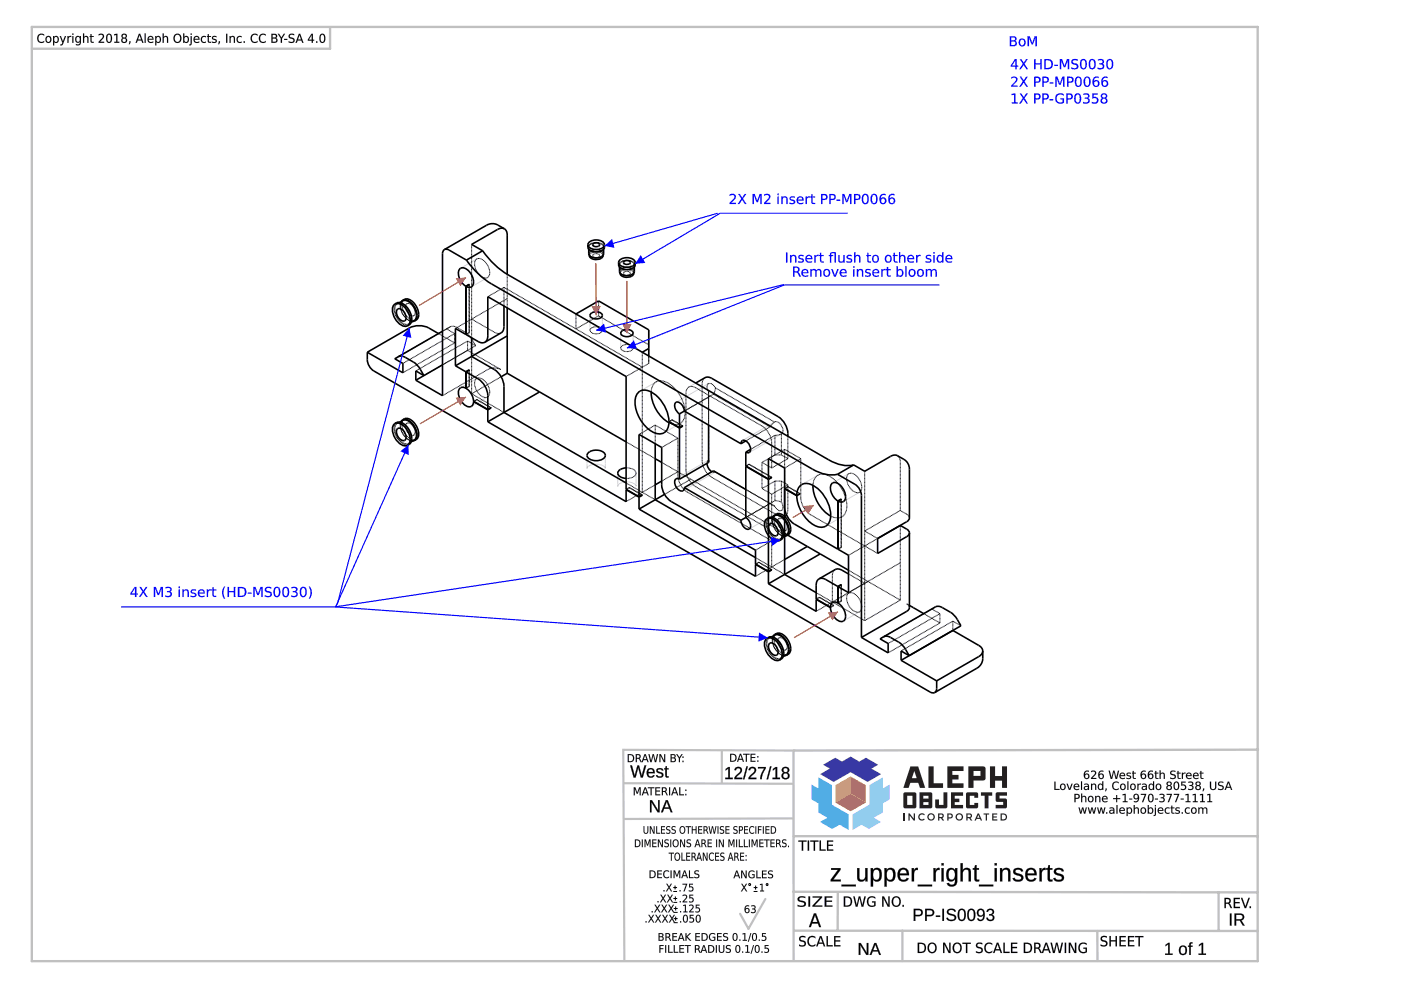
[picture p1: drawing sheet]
<svg xmlns="http://www.w3.org/2000/svg" width="297mm" height="210mm" viewBox="0 0 297 210" stroke-linecap="round" stroke-linejoin="round" font-family="sans-serif">
<g fill="none" stroke="#000" stroke-width=".21" stroke-dasharray=".2 .1" stroke-linecap="butt">
<path d="M100 51.8v15.9M101.1 54.9a2.35 2.35 0 0 1 2.6 2l.1 .9M103.4 58.8a2.01 2.01 0 0 1-2.3-1.3 2.01 2.01 0 0 1 0-2.6M103.8 57.8l-.1 .6-.3 .4M107.5 58.2v5.1M124.6 52.4a1.94 1.94 0 0 1 2.8-.8l.7 .5 .1 .3M124.8 53.8a1.89 1.89 0 0 1 3.1-.3l.1 .3M124.8 52.4a1.89 1.89 0 0 1 3.1-.3l.1 .3M124.9 54.2a1.68 1.68 0 0 1 3 0M124.9 53.8a1.68 1.68 0 0 1 3 0M125.7 54.2a.84 .84 0 0 1 1.4 0M126.9 54.5l-.8 .1-.4-.4"/>
<path d="M127.1 54.2l-.2 .3M127.4 54.4a1.74 1.74 0 0 1-2.5-.6M127.5 53.1a2.19 2.19 0 0 1-2.6-.4l-.1-.3M127.9 53.8l-.5 .6M128 52.4l-.5 .7M131.2 56.2a1.94 1.94 0 0 1 2.8-.8l.6 .5 .1 .3M131.3 57.6a1.89 1.89 0 0 1 3.1-.3l.1 .3M131.3 56.2a1.89 1.89 0 0 1 3.1-.3l.1 .3M131.5 58a1.68 1.68 0 0 1 2.9 0M131.5 57.6a1.68 1.68 0 0 1 2.9 0M132.2 58a.84 .84 0 0 1 1.4 0M133.4 58.3h-.8l-.4-.3"/>
<path d="M133.6 58l-.2 .3M133.9 58.2a1.74 1.74 0 0 1-2.4-.6M134 56.8a2.19 2.19 0 0 1-2.6-.4l-.1-.2M134.4 57.6l-.5 .6M134.5 56.2l-.5 .6M83.7 76.1l11-6.4M84.2 64.5a2.42 2.42 0 0 1 2.6 1.8l.3 1.3M84.9 64.8l.1-.6 .4-.4M84.9 64.7l.2-.7M85.4 79l11-6.3M85.4 77.1l11-6.4M86.3 64.4a1.74 1.74 0 0 1 1.7 1.9"/>
<path d="M86.6 68.7a2.14 2.14 0 0 1-2.4-1.4 2.14 2.14 0 0 1 0-2.8M86.7 67.9a3.7 3.7 0 0 1-1.8-3.1M86.7 68a3.9 3.9 0 0 1-1.8-3.3M86.8 68.9a2.36 2.36 0 0 1-2.7-1.6 2.36 2.36 0 0 1 0-3M87.1 67.6a1.21 1.21 0 0 1-.5 1.1M87.5 68.2l-.8-.2M87.7 66.9a1.68 1.68 0 0 1-1.4-2.5M87.8 68l-.5 .1-.6-.2M88 66.3l-.3 .6M88.2 78.6l10.9-6.3M88.3 67.8a2.22 2.22 0 0 1-2.6-1.4 2.22 2.22 0 0 1 0-2.9M89.9 79.6l9.2-5.3"/>
<path d="M93 70.7l3.4 2M93.8 70.2l1.6-.9M93.8 77.4l7.1-4.1M94.7 69.7l.7-.4M95.4 69.3a1.46 1.46 0 0 1 1.5 .1M96.4 72.7v-2M96.4 70.7l-1.7-1M96.6 69.6l3.4-1.9M96.9 69.4l1.7 1M98.6 70.4l.7 .5 .8 1.1M98.8 70.9l.6-.4M99.1 72.3v2"/>
<path d="M99.1 74.3l5.7 3.3M99.4 70.5v-10.1M99.5 78.5v3.4M99.5 70.5l-.7 .4M99.5 70.5h-.1M99.5 60.3v10.2M100 67.7l4.8 2.7M100 67.7v3.9M100 67.7l7.5-4.4M100 75.6v7.9M100.1 72l.8 1.3M100.9 73.3l-1.8-1"/>
<path d="M103.4 78.3l1.4-.3 1.4 .3M103.4 62.9l3.5-2M104.8 77.6l1.4 .7M104.8 70.4a1.46 1.46 0 0 0 1.5 .2M106.3 79.9l-6.3 3.6M106.9 60.9l15.2 8.8M106.9 64.9v-4M107.5 63.3v2M122.1 69.7l14.1 8.2M122.1 66.6v3.1M125.1 70l.4-.5M125.5 69.5a1.56 1.56 0 0 1 2.2 .5"/>
<path d="M126.9 67l-4.8 2.7M126.9 63.8v3.2M127.7 70a1.51 1.51 0 0 1-2.6 0M131.6 73.8l.4-.5M132 73.3a1.56 1.56 0 0 1 2.2 .5M132.7 79.8l3.5-1.9M134.2 73.8a1.51 1.51 0 0 1-2.6 0M136.2 77.9v26.5M136.2 74.7v3.2M136.2 77.9l1.3-.8M137.5 77.1v-4M137.5 73.1l-10.6-6.1"/>
<path d="M137.5 75.5v1.6M137.5 69.9v3.2M84.2 89.8a2.42 2.42 0 0 1 2.6 1.8l.3 1.3M84.9 90.1l.1-.6 .4-.4M84.9 90.1l.2-.8M86.3 89.7a1.74 1.74 0 0 1 1.7 1.9M86.6 94a2.14 2.14 0 0 1-2.4-1.4 2.14 2.14 0 0 1 0-2.8M86.7 93.3a3.7 3.7 0 0 1-1.8-3.2M86.7 93.3a3.9 3.9 0 0 1-1.8-3.2M86.8 94.2a2.35 2.35 0 0 1-2.7-1.5 2.35 2.35 0 0 1 0-3.1M87.1 92.9a1.21 1.21 0 0 1-.5 1.1M87.5 93.5l-.8-.2"/>
<path d="M87.7 92.3a1.68 1.68 0 0 1-1.4-2.6M87.8 93.3l-.5 .1-.6-.1M88 91.6l-.3 .7M88.3 93.2a2.22 2.22 0 0 1-2.6-1.5 2.22 2.22 0 0 1 0-2.9M93.8 83.9l9.6-5.6M98.8 82.3l.7-.4M98.8 82.3l.6-.4M99.4 81.9v-3.4M99.5 81.9h-.1M100 83.5l6.9 4M100.4 85.1l.7-.4M100.5 85.1l.6-.3"/>
<path d="M101.1 80.2a2.35 2.35 0 0 1 2.6 2l.1 .9M101.1 84.8l2.9 1.7M101.1 84.7v.1M103.4 84.2a2.01 2.01 0 0 1-2.3-1.3 2.01 2.01 0 0 1 0-2.7M103.8 83.1l-.1 .7-.3 .4M104.1 86.4l-3-1.7M132.7 99.2a1.8 1.8 0 0 1 2.2 1.1M132.7 93.7l6.2 3.5M135.5 92.1l3.4-2M138.1 83.1a2.54 2.54 0 0 1 1-2.1M138.9 94.1v-4M138.9 90.1l4.8 2.8"/>
<path d="M139.1 81a3 3 0 0 1 3.4 .8 8.1 8.1 0 0 1 2.8 5.7M140.3 94.9l3.4-2M140.3 98l3.4 2M141.8 89.4l.7-.4M141.9 89.4l.6-.3M142.5 89l2.2 1.3M142.5 89v.1M143.7 92.9v7.9M144.2 89.8a2.38 2.38 0 0 1-2.4-.2M144.7 90.3l-2.2-1.2M145.1 87.2l5.1-3M145.3 87.5l-.2 1a2.09 2.09 0 0 1-.9 1.3"/>
<path d="M145.4 99.6v-16.2M145.4 99.6a4.5 4.5 0 0 0 2.1 3.6M146 82.1a1.45 1.45 0 0 0-.6 1.3M147.5 82.2l14.1 8.1M147.5 82.2a1.46 1.46 0 0 0-1.5-.1M148.9 97.6a4.5 4.5 0 0 0 2 3.6M148.9 97.6v-16.2M149.5 80.1a1.45 1.45 0 0 0-.6 1.3M150.2 81.3l-.3 .7 .3 1.1M150.2 97.6l-.3 .6M150.2 84.2v-1.1M150.2 90.1v-5.9"/>
<path d="M150.2 97.6v-14.5M151.3 83.6l12 6.9M151.3 83.6l-6.2 3.6M151.3 83.6l.4-1.3M151.3 99.8l.4 .3M151.7 82.3l-.7-.9-.8-.1M151.7 82.3l12.5 7.2M158.1 98.8l.7-.4M158.1 93.5l5.2-3M158.8 98.4l4.8 2.8M158.8 98.5l-.6 .3M158.8 98.5v-.1"/>
<path d="M159.2 95.3l5.1-3M161.6 98v5.6M161.6 90.3a4.5 4.5 0 0 1 2 3.6M162.9 97.2l3.5-1.9M163.3 90.5l.9-1M163.6 93.9v5.3M163.6 99.2l-2-1.2M164.3 89.5h-.1M164.3 96.5l-2.7 1.5M164.3 92.3v4.2M164.3 92.3l1.4-.3M164.3 96.5h1.4"/>
<path d="M165.7 92v4.5M165.7 92l.3-.7M166 91.3a1.74 1.74 0 0 0-1.7-1.8M166.4 99.2l3.4-2M166.4 95.3l3.4 1.9M167 97.2l-1.3-.7M167 97.2l-3.4 2M167 92.5v4.7M169.8 97.2v8.4M190.3 96.6a1.45 1.45 0 0 1 .6 1.3M132.7 106.4l3.5-2M132.7 102.4l3.5 2"/>
<path d="M132.8 103.8l.6-.4M133.4 103.4l2.7 1.6M133.4 103.3l-.7 .4M133.4 103.3v.1M134.9 100.3a1.8 1.8 0 0 1-2.2 1.1M136.2 104.9l-2.8-1.6M136.2 104.4l2.7-1.6M136.2 104.4l2.7 1.6M140.3 102l3.4-2M140.9 104.8l5.6-3.2M143.7 100.8a4.5 4.5 0 0 0 2.1 3.6M143.7 100l2.8 1.6"/>
<path d="M145.8 104.4l17.8 10.3M146.5 101.6l19.9 11.5M150.9 100l.7 .1M151.6 100.1h.1M158.1 109.7l6.2-3.5M158.1 109.7l5.2-2.9M160.2 116.6l3.4-1.9M160.2 118.2l3.4 2M160.3 119.6l.6-.3M160.9 119.3l2.6 1.5M160.9 119.2l-.7 .4M160.9 119.2v.1"/>
<path d="M161.6 111.3l-14.1-8.1M161.6 111.3a1.46 1.46 0 0 0 1.4 .1M161.6 103.6l2 1.2M163 111.4a1.45 1.45 0 0 0 .6-1.3M163.1 110a2.42 2.42 0 0 1 2.6 1.8l.3 1.3M163.3 106.8l-5.2-3M163.3 106.8l.9 .5M163.5 101.2l-4.7-2.7M163.6 114.7v5.5M163.6 104.8v5.3M163.8 110.3l.1-.6 .4-.4M163.8 110.3l.2-.8"/>
<path d="M164.2 107.3l.8 .8 .7 .1M164.2 107.3l-12.5-7.2M164.3 102v4.2M164.3 102l-2.7 1.6M164.3 106.2l1.4 .3M164.3 102h1.4M165 109.3a1.46 1.46 0 0 0 1.4 .2M165 109.3l-14.1-8.1M165.1 109.9a1.74 1.74 0 0 1 1.8 1.9M165.5 114.2a2.14 2.14 0 0 1-2.4-1.4 2.14 2.14 0 0 1 0-2.8M165.5 113.4a3.7 3.7 0 0 1-1.7-3.1M165.6 113.5a3.9 3.9 0 0 1-1.8-3.2"/>
<path d="M165.6 114.4a2.36 2.36 0 0 1-2.6-1.5 2.36 2.36 0 0 1 0-3.1M165.7 102v4.5M165.7 102l1.3 .8M165.7 108.2l.3-.7M166 113.1a1.21 1.21 0 0 1-.5 1.1M166 107.5l-.3-1M166.4 103.5l.6-.4M166.4 103.5v-8.2M166.4 113.7l-.8-.2M166.6 112.4a1.69 1.69 0 0 1-1.5-2.5M166.7 113.5l-.5 .1-.7-.2M166.8 109.2l.2-1.1"/>
<path d="M166.9 111.8l-.3 .6M167 103.2l-.6 .4M167 103.2v-.1M167 103.1l2.6 1.5M167 102.8l-3.4 2M167 102.8v5.3M167.1 113.4a2.23 2.23 0 0 1-2.5-1.5 2.23 2.23 0 0 1 0-2.9M168.9 105l.7-.4M169.6 104.7l-2.6-1.5M169.6 104.6v.1M169.8 105.6a4.5 4.5 0 0 0 2 3.5M171.8 109.1l11.5 6.7"/>
<path d="M172.4 102.9a2.54 2.54 0 0 1 1-2.1M173.4 100.8a3 3 0 0 1 3.3 .8 8.1 8.1 0 0 1 2.9 5.6M177.7 116.4l.6-.4M178.3 116v-10.1M178.4 116.1l-.1-.1M178.4 116.1l-.7 .4M178.4 105.9v10.2M178.5 109.6a2.38 2.38 0 0 1-2.4-.2M179.6 107.2l-.2 1.1a2.09 2.09 0 0 1-.9 1.3M179.9 117.7l3.4-1.9M180 100.4a2.35 2.35 0 0 1 2.5 2l.2 .9M182.2 104.4a2.01 2.01 0 0 1-2.2-1.3 2.01 2.01 0 0 1 0-2.7"/>
<path d="M182.7 103.3l-.1 .7-.4 .4M183.3 115.8l2.8 1.5M183.3 115.8v-3.2M183.3 115.8l2.8-1.6M183.3 112.6v-12.7M186.1 114.2l-2.8-1.6M190.9 119.3v-7.9M190.9 108.2l-7.6 4.4M190.9 108.2v-10.3M192.2 109l.5 .4 .1 .4M192.2 109l-1.3-.8M160.2 122.2l3.4-2"/>
<path d="M163.1 135.3a2.42 2.42 0 0 1 2.6 1.9l.3 1.2M163.6 120.8l-2.7-1.6M163.6 120.2l2.8 1.6M163.6 120.2l2.8-1.6M163.8 135.7l.1-.6 .4-.4M163.8 135.6l.2-.8M165.1 135.3a1.74 1.74 0 0 1 1.8 1.8M165.5 139.5a2.14 2.14 0 0 1-2.4-1.4 2.14 2.14 0 0 1 0-2.8M165.5 138.8a3.7 3.7 0 0 1-1.7-3.1M165.6 138.8a3.9 3.9 0 0 1-1.8-3.2M165.6 139.7a2.36 2.36 0 0 1-2.6-1.5 2.36 2.36 0 0 1 0-3.1M166 138.4a1.21 1.21 0 0 1-.5 1.1"/>
<path d="M166.4 139l-.8-.2M166.6 137.8a1.69 1.69 0 0 1-1.5-2.5M166.7 138.9l-.5 .1-.7-.2M166.9 137.1l-.3 .7M167.1 138.7a2.23 2.23 0 0 1-2.5-1.5 2.23 2.23 0 0 1 0-2.9M173 129.6l3.5-2M173 125.7l3.5 1.9M173.1 127l.6-.3M173.7 126.6l-.7 .4M173.7 126.6v.1M173.7 126.7l3 1.7M176.1 128.7l.6-.4"/>
<path d="M176.1 128.8l.6-.4M176.5 122.1v5.5M176.5 127.6l6.8 4M176.5 127.6l7.5-4.3M176.7 128.3l-3-1.7M176.7 128.4v-.1M177.1 120.8a1.45 1.45 0 0 0-.6 1.3M177.7 127.9l.7-.4M177.7 127.8l.6-.4M178.3 127.4v-3.4M178.4 124v3.5M178.4 127.5l-.1-.1"/>
<path d="M179.9 125.7l3.4-2M179.9 120.9l4.1 2.4M180 125.8a2.35 2.35 0 0 1 2.5 1.9l.2 1M182.2 129.7a2.01 2.01 0 0 1-2.2-1.3 2.01 2.01 0 0 1 0-2.6M182.7 128.7l-.1 .6-.4 .4M183.3 123.7v-7.9M183.3 123.7l-3.4-2M183.3 131.6v-7.9M183.3 123.7l7.6-4.4M184 123.3l6.9 3.9M186.6 135.5l11-6.4M188.3 136.4l11-6.3"/>
<path d="M188.3 138.4l11-6.3M190.9 127.2v-7.9M190.9 127.2l-7.6 4.4M191 138l11-6.3M192.8 128.8l-.1-.4-.5-.4M192.8 128.4l-.6-.4M195.8 130.1l3.5 2M197.6 129.1l.7-.4M199.3 130.1l-1.7-1M199.3 132.1v-2M202 131.7v2M203.7 132.7l-1.7-1"/>
</g>
<g fill="none" stroke="#000" stroke-width=".21">
<path d="M101.1 54.9l-3.4 2M103.4 58.8l-3.5 2M124.8 52.4v.5M124.9 53.8v.4M125.7 51.9v2.3M127.1 51.9v2.3M127.9 53.8v.4M128 52.4v.5M131.3 56.2v.4M131.5 57.6v.3M132.2 55.6v2.4M133.6 55.6v2.4"/>
<path d="M134.4 57.6v.3M134.5 56.2v.4M84.8 64.1l-.6 .4M84.9 64.7v.1M86.3 64.4l-2 1.1M86.7 67.9v.1M87.2 68.3l-.6 .4M87.7 66.9l-1.9 1.1M125.1 66.9v3.1M127.7 66.9v3.1M131.6 70.6v3.2M134.2 70.6v3.2"/>
<path d="M84.8 89.5l-.6 .3M84.9 90.1h.1M86.3 89.7l-2 1.1M86.7 93.3h.1M87.2 93.7l-.6 .3M87.7 92.3l-1.9 1.1M101.1 80.2l-3.4 2M103.4 84.2l-3.5 2M124.5 96.6v2.7a2.6 2.6 0 0 1 3.8-.1v-2.6M139.1 81l-3.4 1.9M144.2 89.8l-3.4 2M147.5 81.2l-1.5 .9"/>
<path d="M150.2 97.6l-6.9 3.9M150.2 81.3l-6.9 4M164.3 89.5l-6.9 3.9M165.7 92l-6.8 3.9M131 100.3v2.7a2.6 2.6 0 0 1 3.8 0l.1-2.7M151.6 100.1l-6.8 4M163.6 109.7l-.5 .3M163.8 110.3h.1M165.1 109.9l-1.9 1.1M165.5 113.4l.1 .1M165.7 108.2l-6.8 4M166.1 113.9l-.6 .3"/>
<path d="M166.4 109.5l-3.4 1.9M166.6 112.4l-1.9 1.2M173.4 100.8l-3.4 1.9M178.5 109.6l-3.4 2M180 100.4l-3.5 2M182.2 104.4l-3.4 1.9M163.6 135l-.5 .3M163.8 135.6v.1M165.1 135.3l-1.9 1.1M165.5 138.8h.1M166.1 139.2l-.6 .3M166.6 137.8l-1.9 1.1"/>
<path d="M180 125.8l-3.5 1.9M182.2 129.7l-3.4 2"/>
</g>
<g fill="none" stroke="#000" stroke-width=".34">
<path d="M94.2 52.9l-.3 .4-.1 .5v30.1l-5.6-3.3M94.2 52.9l.5-.1 .5 .2 3.7 2.1M98.9 55.1a17.7 17.7 0 0 0 5.3 5.1l68.1 39.3a7.2 7.2 0 0 0 5.3 1.1M102.3 53.2a17.7 17.7 0 0 0 5.3 5l28.6 16.5M102.3 53.2l-3.4 1.9M106.9 48.5l-1.3-.8a2.39 2.39 0 0 0-2.5 .1l-8.9 5.1M106.9 48.5a1.45 1.45 0 0 1 .6 1.3v8.4M106.9 48.5a1.46 1.46 0 0 0-1.4 .2l-5.5 3.1 2.3 1.4M124.6 51.9a1.31 1.31 0 0 0 1.5 1.5 1.52 1.52 0 0 0 2.1-1.5M124.6 51.9a1.78 1.78 0 0 0 2.3 .9h.4a1.07 1.07 0 0 0 .9-.9M124.6 51.9a1.94 1.94 0 0 1 2.8-.8l.7 .5 .1 .3M124.8 52.9v.9a1.88 1.88 0 0 0 2.7 .6l.4-.4 .1-1.1"/>
<path d="M124.9 54.2a1.75 1.75 0 0 0 2.8 .4l.2-.4M124.9 54.2h.1M125.7 51.7l.4-.2h.6l.4 .4a.84 .84 0 0 1-1.4 0zM127.9 54.2h.1M131.2 55.6a1.31 1.31 0 0 0 1.4 1.6 1.52 1.52 0 0 0 2.1-1.6M131.2 55.6a1.78 1.78 0 0 0 2.3 1l.3-.1a1.07 1.07 0 0 0 .9-.9M131.2 55.6a1.94 1.94 0 0 1 2.8-.8l.6 .5 .1 .3M131.3 56.6v1a1.88 1.88 0 0 0 2.7 .6l.4-.4 .1-1.2M131.5 58a1.75 1.75 0 0 0 2.7 .4l.2-.4M131.5 57.9v.1M132.2 55.5l.4-.2h.6l.4 .3a.84 .84 0 0 1-1.4 0zM134.4 57.9v.1"/>
<path d="M77.9 74.7a3.8 3.8 0 0 0 1 3.7l118.3 68.3 .5 .2 .5-.1M83.7 64.5a2.1 2.1 0 0 1 2.4 1.1 2.99 2.99 0 0 1 .5 3.3l-.2 .2M83.7 64.5a2.36 2.36 0 0 0 0 3 2.36 2.36 0 0 0 2.7 1.6M83.7 64.5a1.68 1.68 0 0 1 2.4 .5 3.3 3.3 0 0 1 .9 3.7l-.6 .4M84.3 65.5a1.74 1.74 0 0 1 1.8 2.1 .78 .78 0 0 1-.8 .5 .78 .78 0 0 1-.7-.5 1.51 1.51 0 0 1-.3-2.1zM84.5 75.6a1.46 1.46 0 0 1 1.4 .2 7.1 7.1 0 0 1 2.7 1.8l1.3 2M84.8 64.1a1.74 1.74 0 0 1 2.7 .7 2.71 2.71 0 0 1 .5 3l-.8 .5M85.4 63.7a2.15 2.15 0 0 1 2.5 1.4 2.22 2.22 0 0 1 0 2.9M85.4 63.7l-.3 .3M85.4 63.7a1.59 1.59 0 0 1 2.3 .5 3.1 3.1 0 0 1 .8 3.5l-.6 .3M87.9 68l-.4 .2M89.9 79.6l-1.7-1v2"/>
<path d="M89.9 79.6l-1.7 1M93 70.7a6.5 6.5 0 0 0-4.5-1.6l-1.7 .4-8.9 5.2M93.8 70.2l-10.1 5.9 1.7 1v1.9l-7.5-4.3M93.8 77.4l-3.9 2.2M96.6 77.6l2.2 1.2M98.8 60.7a3.1 3.1 0 0 1-1.4-3.6 1.32 1.32 0 0 1 2 .4 2.7 2.7 0 0 1 .7 3.2 .98 .98 0 0 1-1.3 0M98.8 70.9l-2.2-1.3v8M98.8 60.7v10.2M98.8 78.8v3.5M98.8 78.9a7.7 7.7 0 0 1 3.9 2.7 4.3 4.3 0 0 1 .7 2.3v2.9M98.8 60.7v10.2l2.6 1.5a1.46 1.46 0 0 0 1.4 .2M98.8 78.9v3.4"/>
<path d="M98.8 70.9h.1M99.4 60.3l-.6 .4M99.4 78.4l-.6 .5M99.4 78.4l-.6 .4M99.4 60.3v.1M99.4 78.4v.1M100 71.6v4l4.8 2.7a4.5 4.5 0 0 1 2.1 3.6v5.6l25.8 14.9M102.8 72.6a1.45 1.45 0 0 0 .6-1.4v-8.3l29.3 16.9v23.9l2.8 1.6M106.9 64.9v4.3a1.45 1.45 0 0 1-.6 1.4l-3.5 2M107.5 79.1l6.9 4M107.5 71.2l-10.9 6.4M107.5 65.3v13.8"/>
<path d="M107.5 79.1l-1.2 .8M122.1 66.6l4.8-2.8 10.6 6.1v5.6M125.3 66.5a1.64 1.64 0 0 1 2.4 .4 1.51 1.51 0 0 1-2.6 0zM131.8 70.2a1.64 1.64 0 0 1 2.4 .4 1.51 1.51 0 0 1-2.6 0zM136.2 74.7l39.5 22.8a7.2 7.2 0 0 0 5.3 1.1M137.5 73.9l-1.3 .8M83.7 89.8a2.1 2.1 0 0 1 2.4 1.1 2.99 2.99 0 0 1 .5 3.3l-.2 .2M83.7 89.8a2.36 2.36 0 0 0 0 3.1 2.36 2.36 0 0 0 2.7 1.5M83.7 89.8a1.68 1.68 0 0 1 2.4 .5 3.3 3.3 0 0 1 .9 3.7l-.6 .4M84.3 90.8a1.74 1.74 0 0 1 1.8 2.2 .78 .78 0 0 1-.8 .5 .78 .78 0 0 1-.7-.6 1.51 1.51 0 0 1-.3-2.1zM84.8 89.5a1.74 1.74 0 0 1 2.7 .6 2.71 2.71 0 0 1 .5 3.1l-.8 .5M85.4 89a2.15 2.15 0 0 1 2.5 1.5 2.22 2.22 0 0 1 0 2.9"/>
<path d="M85.4 89l-.3 .3M85.4 89a1.59 1.59 0 0 1 2.3 .5 3.1 3.1 0 0 1 .8 3.5l-.6 .4M87.9 93.4l-.4 .1M98.8 82.3h.1M100.4 85.2v.3a.94 .94 0 0 1-1.6 .5 3.1 3.1 0 0 1-1.4-3.5 1.3 1.3 0 0 1 2 .3l.6 .9 .4 1.4 3 1.7M100.4 85.2l3 1.7M100.5 85.1l-.1 .1M103.4 89.4l29.3 17v-2.6M103.4 86.9v2.5M104 86.5h.1M104.1 86.5l-.7 .3M104.1 86.5l-.7 .4"/>
<path d="M114.4 83.1l18.3 10.6M114.4 83.1l-11 6.3M124.8 95.9a2.62 2.62 0 0 1 3.5 .4 .94 .94 0 0 1-.8 1.2 2.64 2.64 0 0 1-2.9-.6 .75 .75 0 0 1 .2-1zM132.7 99.2a1.65 1.65 0 0 0-1.7 1.1 1.53 1.53 0 0 0 1.7 1.1M138.1 83.1a7.9 7.9 0 0 0 3.7 6.5M138.9 97.2l1.4 .8M138.9 94.1v11.9l21.3 12.2M141.8 89.5a2.2 2.2 0 0 1-1 2.3 2.2 2.2 0 0 1-2.6-.3 7.7 7.7 0 0 1-3.5-7 2.17 2.17 0 0 1 1.5-1.7 2.17 2.17 0 0 1 2.2 .5 8 8 0 0 1 3.4 6.1l2.3 1.3M141.8 89.5l2.3 1.3M141.9 89.4l-.1 .1M144.1 87.7v3M144.1 90.8v10.8"/>
<path d="M144.7 90.3v.1M144.7 90.4l-.6 .3M144.7 90.4l-.6 .4M145.1 87.2a1.74 1.74 0 0 0-1.8-1.9 1.73 1.73 0 0 0 .8 2.4M145.1 87.2l12 6.9M145.1 87.2l-1 .5M147.5 81.2l2-1.1a1.46 1.46 0 0 1 1.4 .1l14.1 8.1a4.6 4.6 0 0 1 2 4.2M149.9 98.2a2.26 2.26 0 0 0 1 1.8M150.2 97.6v.4M150.2 98l-6.1 3.6M150.2 90.1v7.9M157.1 94.1a.65 .65 0 0 1 .4-.7 .65 .65 0 0 1 .7 .2l.6 .5 .4 1.2"/>
<path d="M158.1 98.9l4.8 2.7M158.1 95.9v2.9l4.8 2.8M158.1 98.9v10.8M158.1 93.5l-1 .6M158.2 98.8l-.1 .1M159.2 95.3a.63 .63 0 0 1-.3 .6 .63 .63 0 0 1-.8 0M159.2 95.3l-1.1 .6M181 98.6l2.3 1.3 5.5-3.1a1.46 1.46 0 0 1 1.5-.2l1.3 .8a2.39 2.39 0 0 1 1.2 2.1v10.5l-.6 .6-6.1 3.6v3.1l6.1-3.5 .5-.4 .1-.4M181 98.6l-3.4 2M132.7 103.8l2.8 1.6M132.8 103.8h-.1M135.5 105.3v-13.2l4.8 2.8v7.9a4.5 4.5 0 0 0 2 3.6l17.9 10.2v3l2.7 1.6"/>
<path d="M135.5 107.9l24.7 14.3v-2.5M135.5 105.4v2.5M136.1 105h.1M136.2 105l-.7 .4M136.2 105l-.7 .3M140.3 102l-1.4 .8M140.9 104.8l-5.4 3.1M144.1 101.6a.66 .66 0 0 0-.9 0 .66 .66 0 0 0-.2 .8 1.74 1.74 0 0 0 1.8 1.7l.3-.7M145.1 103.4l12 6.9M145.1 103.4l6.2-3.6 6.8 4M158.1 109.7a1.71 1.71 0 0 1 .8 2.5 1.74 1.74 0 0 1-1.8-1.9M158.1 109.7l-1 .6"/>
<path d="M160.2 119.7l2.7 1.5M160.3 119.6l-.1 .1M162.6 110a2.1 2.1 0 0 1 2.4 1.1 2.99 2.99 0 0 1 .5 3.3l-.2 .2M162.6 110a2.35 2.35 0 0 0 0 3.1 2.35 2.35 0 0 0 2.7 1.5M162.6 110a1.68 1.68 0 0 1 2.4 .5 3.3 3.3 0 0 1 .9 3.7l-.6 .4M162.9 101.6v-4.4l3.5 2v22.6l6.6 3.9M162.9 101.6v19.6M163.2 111a1.74 1.74 0 0 1 1.7 2.2 .77 .77 0 0 1-.7 .4 .77 .77 0 0 1-.7-.5 1.51 1.51 0 0 1-.3-2.1zM163.5 101.2h.1M163.6 101.2l-.7 .4M163.6 109.7a1.74 1.74 0 0 1 2.8 .6 2.71 2.71 0 0 1 .5 3l-.8 .6M164.3 109.2a2.15 2.15 0 0 1 2.5 1.5 2.22 2.22 0 0 1 0 2.9"/>
<path d="M164.3 109.2l-.3 .3M164.3 109.2a1.59 1.59 0 0 1 2.3 .5 3.1 3.1 0 0 1 .8 3.5l-.6 .4M166.4 107.5a4.5 4.5 0 0 0 2 3.6l9.2 5.3M166.4 103.5l2.5 1.6M166.4 113.1l13.5 7.8M166.4 103.6l2.5 1.5M166.8 109.2l-.4 .3M166.8 113.6l-.4 .1M169.5 103.1a2.37 2.37 0 0 1 3.2 0 7.5 7.5 0 0 1 3.3 7.1 2.09 2.09 0 0 1-3.5 1.1 7.7 7.7 0 0 1-3.5-7zM169.6 104.7l-.7 .4M171.2 115.9l-4.8 2.7M172.4 102.9a7.9 7.9 0 0 0 3.7 6.5"/>
<path d="M173.9 117.4l-11 6.4M177.6 100.6l4 2.4 .6 .7 .4 .9v30.6M177.6 106.2a3.1 3.1 0 0 1-1.3-3.6 1.32 1.32 0 0 1 2 .4 2.7 2.7 0 0 1 .7 3.2 .98 .98 0 0 1-1.3 .1M177.6 106.2v10.2M177.7 106.3v10.2l2.2 1.2v8l-2.2-1.3M177.7 116.4h-.1M178.3 105.8l-.6 .5M178.3 105.8l-.7 .4M178.3 105.8v.1M190.9 111.4l1.6 1 .3 .6M192.8 113v16l-.6 .6-9.6 5.6M162.6 135.3a2.1 2.1 0 0 1 2.4 1.1 2.99 2.99 0 0 1 .5 3.3l-.2 .2"/>
<path d="M162.6 135.3a2.35 2.35 0 0 0 0 3.1 2.35 2.35 0 0 0 2.7 1.5M162.6 135.3a1.68 1.68 0 0 1 2.4 .5 3.3 3.3 0 0 1 .9 3.7l-.6 .4M162.9 123.8l10.1 5.8v-2.5M162.9 121.2v2.6M163.2 136.4a1.74 1.74 0 0 1 1.7 2.1 .77 .77 0 0 1-.7 .5 .77 .77 0 0 1-.7-.6 1.51 1.51 0 0 1-.3-2zM163.5 120.8h.1M163.6 120.8l-.7 .4M163.6 135a1.74 1.74 0 0 1 2.8 .7 2.71 2.71 0 0 1 .5 3l-.8 .5M164.3 134.5a2.15 2.15 0 0 1 2.5 1.5 2.22 2.22 0 0 1 0 2.9M164.3 134.5l-.3 .3M164.3 134.5a1.59 1.59 0 0 1 2.3 .5 3.1 3.1 0 0 1 .8 3.5l-.6 .4M166.8 138.9l-.4 .1"/>
<path d="M173.1 127l-.1 .1M173.6 122.7a1.46 1.46 0 0 1 1.5 .2l2.5 1.4M173.6 122.7a1.45 1.45 0 0 0-.6 1.4v2.9l3.1 1.8-3.1-1.7M176.3 128a1.3 1.3 0 0 1 2 .3 2.7 2.7 0 0 1 .7 3.2 1.46 1.46 0 0 1-2.1-.6 2.74 2.74 0 0 1-.6-2.9zM177.6 124.3v3.5M177.7 124.4l-.1 3.4M177.7 127.8h-.1M178.3 124h.1M178.3 124l-.7 .3M178.3 124l-.6 .4M179.9 121.7a3.5 3.5 0 0 0-2.5-1.1l-3.8 2.1M187.4 135a1.46 1.46 0 0 1 1.4 .2 7.1 7.1 0 0 1 2.7 1.7l1.3 2.1-1.8-1v2"/>
<path d="M187.4 135l10.9-6.3a1.46 1.46 0 0 1 1.5 .1 7.1 7.1 0 0 1 2.6 1.8l1.3 2.1-12.7 7.3M187.4 135l-.8 .5 1.7 .9v2l-5.7-3.2M192.8 128.4l3 1.7M202 133.7l5.5 3.1a1.45 1.45 0 0 1 .9 1.2M208.4 138v1.6a2.39 2.39 0 0 1-1.3 2.1l-8.9 5.1M208.4 138a1.45 1.45 0 0 1-.9 1.2l-8.9 5.2M191 140l7.6 4.4M198.6 144.4v1.8l-.4 .6"/>
</g>
<path d="M165.5 114.5l-94.5 14.2" fill="none" stroke="#00f" stroke-width=".24"/>
<path d="M163.4 113.8l2.1 .7-1.8 1.3z" fill="#00f"/>
<path d="M86.8 69.5l-15.3 58.6M25.7 128.7h45.3" fill="none" stroke="#00f" stroke-width=".24"/>
<path d="M86.8 69.5l.4 2.2-1.8-.5z" fill="#00f"/>
<path d="M86.6 94.3l-15.4 34.4" fill="none" stroke="#00f" stroke-width=".24"/>
<path d="M84.9 95.7l1.7-1.4 .1 2.2z" fill="#00f"/>
<path d="M71 128.7l91.8 6.5" fill="none" stroke="#00f" stroke-width=".24"/>
<path d="M160.9 134.1l1.9 1.1-2 .9z" fill="#00f"/>
<path d="M152.7 45.2l-18 10.7" fill="none" stroke="#00f" stroke-width=".24"/>
<path d="M135.8 54.1l1 1.7-2.1 .1z" fill="#00f"/>
<path d="M152.2 45.2l-24 7M152.7 45.2h27" fill="none" stroke="#00f" stroke-width=".24"/>
<path d="M128.2 52.2l1.6-1.5 .5 1.8z" fill="#00f"/>
<path d="M177.7 129.7l-9.3 5.5" fill="none" stroke="#f00" stroke-width=".24"/>
<path d="M175.5 129.9l2.2-.2-1.2 1.8z" fill="#f00"/>
<path d="M172.5 107.1l-4.4 2.6" fill="none" stroke="#f00" stroke-width=".24"/>
<path d="M170.4 107.3l2.1-.2-1.2 1.9z" fill="#f00"/>
<path d="M98.8 58.8l-10 6" fill="none" stroke="#f00" stroke-width=".24"/>
<path d="M96.6 59l2.2-.2-1.2 1.9z" fill="#f00"/>
<path d="M98.8 84.2l-9.8 5.7" fill="none" stroke="#f00" stroke-width=".24"/>
<path d="M96.6 84.3l2.2-.1-1.2 1.8z" fill="#f00"/>
<path d="M126.3 55.8l.1 11.1" fill="none" stroke="#f00" stroke-width=".24"/>
<path d="M125.4 64.9h2l-1 2z" fill="#f00"/>
<path d="M132.9 59.6v11" fill="none" stroke="#f00" stroke-width=".24"/>
<path d="M131.9 68.7h2l-1 1.9z" fill="#f00"/>
<g fill="#00f">
<path d="M28.6 124.7l-.7 1.1h.7zM28.5 124.5h.4v1.3h.3v.3h-.3v.5h-.3v-.5h-.9v-.3zM29.6 124.5h.3l.5 .7 .5-.7h.3l-.6 1 .7 1.1h-.3l-.6-.9-.6 .9h-.3l.7-1.2zM32.6 124.5h.4l.6 1.4 .5-1.4h.4v2.1h-.2v-1.9l-.6 1.5h-.3l-.5-1.5v1.9h-.3zM35.1 124.5a.73 .73 0 0 1 .9-.1 .73 .73 0 0 1 .3 .9l-.3 .1a.67 .67 0 0 1 .3 1 .67 .67 0 0 1-1 .2l-.3-.1v-.3a.57 .57 0 0 0 .8 .2 .57 .57 0 0 0 .2-.7l-.6-.1v-.3h.3a.35 .35 0 0 0 .4-.3 .35 .35 0 0 0-.4-.3l-.6 .1zM37.9 125h.3v1.6h-.3zM37.9 124.4h.3v.3h-.3zM38.7 125h.3v.2a.58 .58 0 0 1 .7-.2 .58 .58 0 0 1 .3 .6v1h-.2v-1a.41 .41 0 0 0-.5-.4 .41 .41 0 0 0-.3 .5v.9h-.3zM40.6 125.1l.8-.1 .2 .3a.43 .43 0 0 0-.6-.2 .43 .43 0 0 0-.2 .4 .65 .65 0 0 1 .6 .3 .65 .65 0 0 1 .1 .7l-.9 .1-.2-.1v-.3a.56 .56 0 0 0 1-.1l-.1-.1a.64 .64 0 0 1-.6-.2 .64 .64 0 0 1-.1-.7zM42.2 125.2a.74 .74 0 0 1 .8-.2 .74 .74 0 0 1 .4 .8h-1.2a.68 .68 0 0 0 1.2 .4v.3a.9 .9 0 0 1-1.2-.1 .9 .9 0 0 1 0-1.2zM42.4 125.3l-.2 .3h1l-.3-.4zM43.8 125h.3v.2l.2-.2h.5v.2a.47 .47 0 0 0-.5 .1 .47 .47 0 0 0-.2 .4v.9h-.3zM45 124.5h.3v.5h.5v.2h-.5v1l.5 .2v.2l-.5-.1-.2-.1-.1-1.2h-.1v-.2h.1zM47.5 124.4h.2a2.42 2.42 0 0 0 0 2.6h-.2a2.19 2.19 0 0 1 0-2.6zM48.3 124.5h.2v.8h1.1v-.8h.3v2.1h-.3v-1h-1.1v1h-.2zM50.7 124.7v1.6a.88 .88 0 0 0 1.2-.8 .88 .88 0 0 0-1.2-.8zM50.4 124.5h.6a1.07 1.07 0 0 1 1.2 1 1.07 1.07 0 0 1-1.2 1.1h-.6zM52.5 125.7h.8v.2h-.8zM53.7 124.5h.5l.5 1.4 .5-1.4h.5v2.1h-.3v-1.9l-.6 1.5h-.2l-.6-1.5v1.9h-.3zM56.3 124.6l.9-.2 .3 .1v.3a.64 .64 0 0 0-1 .3v.1a1.14 1.14 0 0 1 1.1 .8 .96 .96 0 0 1-1.4 .5v-.3a.76 .76 0 0 0 1.1-.2l-.1-.2a1.03 1.03 0 0 1-1-1zM58.5 124.7a1.22 1.22 0 0 0 .2 1.7 1.08 1.08 0 0 0 0-1.8zM58.3 124.5a.79 .79 0 0 1 .9 .1 .79 .79 0 0 1 .2 .9 .79 .79 0 0 1-.7 1.1 .79 .79 0 0 1-.7-1.1l.1-.6zM60.4 124.7a1.22 1.22 0 0 0 .2 1.7 1.08 1.08 0 0 0 0-1.8zM60.2 124.5a.79 .79 0 0 1 .9 .1 .79 .79 0 0 1 .2 .9 .79 .79 0 0 1-.7 1.1 .79 .79 0 0 1-.8-1.1l.1-.6zM61.8 124.5a.73 .73 0 0 1 .9-.1 .73 .73 0 0 1 .3 .9l-.3 .1a.67 .67 0 0 1 .3 1 .67 .67 0 0 1-1 .2l-.3-.1v-.3a.57 .57 0 0 0 .8 .2 .57 .57 0 0 0 .2-.7l-.6-.1v-.3h.3a.35 .35 0 0 0 .4-.3 .35 .35 0 0 0-.5-.3l-.5 .1zM64.1 124.7a1.22 1.22 0 0 0 .2 1.7 1.08 1.08 0 0 0 0-1.8zM63.9 124.5a.79 .79 0 0 1 .9 .1 .79 .79 0 0 1 .2 .9 .79 .79 0 0 1-.7 1.1 .79 .79 0 0 1-.7-1.1v-.6zM65.5 124.4h.2a2.19 2.19 0 0 1 0 2.6h-.2a2.42 2.42 0 0 0 0-2.6z"/>
<path d="M28.6 124.7l-.7 1.1h.7zM28.6 124.7v1.1h-.7zM28.5 124.4h.4v1.4h.3v.3h-.3v.5h-.3v-.5h-1v-.3zM28.5 124.5l-.8 1.3v.3h.9v.5h.3v-.5h.3v-.3h-.3v-1.3zM29.5 124.4h.4l.5 .8 .5-.8h.4l-.7 1.1 .7 1.1h-.3l-.6-.9-.6 .9h-.4l.8-1.2zM29.6 124.5l.6 .9-.7 1.2h.3l.6-1 .6 1h.3l-.8-1.1 .7-1h-.3l-.5 .8-.5-.8zM32.6 124.4h.4l.6 1.5 .5-1.5h.5v2.2h-.3v-1.9l-.6 1.5h-.3l-.5-1.5v1.9h-.3zM32.6 124.5v2.1h.3v-2l.5 1.6h.3l.6-1.6v2h.2v-2.1h-.4l-.5 1.4-.6-1.4zM35.1 124.5a.74 .74 0 0 1 .9-.1 .74 .74 0 0 1 .3 .9l-.3 .1a.58 .58 0 0 1 .5 .6 .58 .58 0 0 1-.4 .5l-.2 .1a.52 .52 0 0 1-.9-.4 .76 .76 0 0 0 1.1-.2l-.1-.3-.6-.1v-.3h.3a.33 .33 0 0 0 .4-.3 .33 .33 0 0 0-.4-.3l-.6 .1zM35.1 124.5v.2a.61 .61 0 0 1 1 .4l-.2 .2h-.5v.3a.48 .48 0 0 1 .8 .3 .48 .48 0 0 1-.7 .5l-.5-.2 .1 .3a.75 .75 0 0 0 1 0 .75 .75 0 0 0 .1-1l-.3-.1a.54 .54 0 0 0 .4-.7 .54 .54 0 0 0-.7-.3zM37.9 125h.3v1.6h-.3zM37.9 125v1.6h.3v-1.6zM37.9 124.3h.3v.4h-.3zM37.9 124.4v.3h.3v-.3zM38.7 125h.3v.2a.58 .58 0 0 1 .7-.2 .58 .58 0 0 1 .3 .6v1h-.2v-1a.4 .4 0 0 0-.5-.4 .4 .4 0 0 0-.3 .5v.9h-.3zM38.7 125v1.6h.3l-.1-.9a.43 .43 0 0 1 .4-.5 .43 .43 0 0 1 .5 .4v1h.2v-1a.57 .57 0 0 0-.4-.6 .57 .57 0 0 0-.7 .3l.1-.3zM40.6 125.1l.3-.2a.43 .43 0 0 1 .4 0 .43 .43 0 0 1 .3 .4h-.1a.42 .42 0 0 0-.4-.2 .42 .42 0 0 0-.3 .4l.3 .2a.52 .52 0 0 1 .5 .6 .52 .52 0 0 1-.8 .3l-.4-.1v-.3a.55 .55 0 0 0 .9-.1l-.8-.4-.1-.3zM40.6 125.1a.46 .46 0 0 0-.1 .5 .46 .46 0 0 0 .5 .3l.3 .1a.36 .36 0 0 1-.1 .4 .36 .36 0 0 1-.5 0l-.3-.2v.3a.73 .73 0 0 0 1.2-.5l-.9-.5a.53 .53 0 0 1 .9-.2v-.3zM42.1 125.2a.74 .74 0 0 1 1-.2 .74 .74 0 0 1 .3 .9l-1.2-.1a.7 .7 0 0 0 1.2 .4 .53 .53 0 0 1-.9 .4 .88 .88 0 0 1-.4-1.4zM42.2 125.2a.88 .88 0 0 0 0 1.2 .88 .88 0 0 0 1.1 .1l.1-.2a.69 .69 0 0 1-.8 .1 .69 .69 0 0 1-.4-.6h1.2a.72 .72 0 0 0-.4-.8 .72 .72 0 0 0-.8 .2zM42.4 125.3l-.2 .3h1l-.3-.4zM42.4 125.3a.46 .46 0 0 1 .5-.1 .46 .46 0 0 1 .3 .4l-1 .1zM43.8 125h.3v.2l.2-.2 .5-.1v.3a.45 .45 0 0 0-.5 .1 .45 .45 0 0 0-.2 .4v.9h-.3zM43.8 125v1.6h.3v-.9a.46 .46 0 0 1 .2-.4 .46 .46 0 0 1 .5-.1v-.2h-.5l-.2 .3v-.3zM45 124.5h.3v.5h.6v.2h-.6v1l.6 .1v.3a.6 .6 0 0 1-.9-.6v-.8h-.2v-.2h.2zM45 124.5l.1 .5h-.2v.2h.2v1.1l.2 .2 .5 .1v-.2l-.4-.1-.1-.3v-.8h.5v-.2h-.5v-.5zM47.5 124.3l.3 .1a2.41 2.41 0 0 0 0 2.6h-.1a1.08 1.08 0 0 1-.6-1.3zM47.5 124.4a2.17 2.17 0 0 0 0 2.5l.2 .1a2.39 2.39 0 0 1 0-2.6zM48.2 124.4h.4v.9h1v-.9h.3v2.2h-.3v-1h-1.1l.1 1h-.4zM48.3 124.5v2.1h.2v-1.1h1.1v1.1h.3v-2.1h-.3v.8h-1.1v-.8zM50.7 124.7v1.6a.87 .87 0 0 0 1.2-.8 .87 .87 0 0 0-1.2-.8zM50.7 124.7a.89 .89 0 0 1 1.2 .8 .89 .89 0 0 1-1.2 .8zM50.4 124.4h.6a1.08 1.08 0 0 1 1.2 1.1 1.08 1.08 0 0 1-1.2 1.1h-.6zM50.4 124.5v2.1h.6a1.05 1.05 0 0 0 1.2-1.1 1.05 1.05 0 0 0-1.2-1zM52.5 125.6h.8v.3h-.8zM52.5 125.7v.2h.8v-.2zM53.7 124.4h.5l.5 1.5 .5-1.5h.5v2.2h-.3v-1.9l-.5 1.5h-.4l-.5-1.5v1.9h-.3zM53.7 124.5v2.1h.3v-2l.6 1.6h.2l.6-1.6v2h.3v-2.1h-.5l-.5 1.4-.5-1.4zM56.3 124.6l.4-.2a.54 .54 0 0 1 .8 .4 .63 .63 0 0 0-1 .3l.5 .3a.67 .67 0 0 1 .6 .8 .67 .67 0 0 1-.9 .4l-.6-.1v-.3a.8 .8 0 0 0 1.2-.2l-.1-.2-.3-.2a.63 .63 0 0 1-.7-.3 .63 .63 0 0 1 .1-.7zM56.3 124.6a.57 .57 0 0 0-.1 .6 .57 .57 0 0 0 .6 .4 .44 .44 0 0 1 .5 .5 .44 .44 0 0 1-.6 .3l-.5-.2v.3a.9 .9 0 0 0 1.4-.7l-.2-.3-.9-.3a.55 .55 0 0 1 .3-.6 .55 .55 0 0 1 .7 .2v-.3h-.3zM58.5 124.7a1.22 1.22 0 0 0 .2 1.7 1.07 1.07 0 0 0 0-1.7zM58.5 124.7a.55 .55 0 0 1 .6 .1 .55 .55 0 0 1 .1 .7 .55 .55 0 0 1-.1 .7 .55 .55 0 0 1-.6 .1 1.62 1.62 0 0 1 0-1.6zM58.3 124.5a.8 .8 0 0 1 .9 .1 .8 .8 0 0 1 .3 .9 .81 .81 0 0 1-.8 1.1 .81 .81 0 0 1-.7-1.1v-.6zM58.3 124.5a1.26 1.26 0 0 0 .4 2.1 1.22 1.22 0 0 0 .2-2.1zM60.4 124.7a1.22 1.22 0 0 0 .2 1.7 1.07 1.07 0 0 0 0-1.7zM60.3 124.7a.55 .55 0 0 1 .7 .1 .55 .55 0 0 1 0 .7 .55 .55 0 0 1 0 .7 .55 .55 0 0 1-.7 .1 1.62 1.62 0 0 1 0-1.6zM60.2 124.5a.8 .8 0 0 1 .9 .1 .8 .8 0 0 1 .2 .9 .81 .81 0 0 1-.7 1.1 .81 .81 0 0 1-.8-1.1l.1-.6zM60.2 124.5a1.26 1.26 0 0 0 .4 2.1 1.22 1.22 0 0 0 .2-2.1zM61.8 124.5a.74 .74 0 0 1 .9-.1 .74 .74 0 0 1 .3 .9l-.3 .1a.58 .58 0 0 1 .5 .6 .58 .58 0 0 1-.4 .5l-.3 .1a.52 .52 0 0 1-.8-.4 .76 .76 0 0 0 1.1-.2l-.1-.3-.6-.1v-.3h.3a.33 .33 0 0 0 .4-.3 .33 .33 0 0 0-.5-.3l-.5 .1zM61.8 124.5v.2a.61 .61 0 0 1 1 .4l-.3 .2h-.4v.3a.48 .48 0 0 1 .8 .3 .48 .48 0 0 1-.8 .5l-.4-.2v.3a.75 .75 0 0 0 1 0 .75 .75 0 0 0 .2-1l-.3-.1a.54 .54 0 0 0 .4-.7 .54 .54 0 0 0-.8-.3zM64.1 124.7a1.22 1.22 0 0 0 .2 1.7 1.07 1.07 0 0 0 0-1.7zM64 124.7a.55 .55 0 0 1 .7 .1 .55 .55 0 0 1 .1 .7 .55 .55 0 0 1-.1 .7 .55 .55 0 0 1-.7 .1 1.62 1.62 0 0 1 0-1.6zM63.9 124.5a.8 .8 0 0 1 .9 .1 .8 .8 0 0 1 .2 .9 .81 .81 0 0 1-.7 1.1 .81 .81 0 0 1-.8-1.1l.1-.6zM63.9 124.5a1.26 1.26 0 0 0 .4 2.1 1.22 1.22 0 0 0 .2-2.1zM65.4 124.3h.1a1.08 1.08 0 0 1 .6 1.4v.2a.97 .97 0 0 1-.7 1.1l.1-.1a2.41 2.41 0 0 0-.1-2.6zM65.5 124.4a2.39 2.39 0 0 1 0 2.6l.2-.1a2.17 2.17 0 0 0 0-2.5z"/>
<path d="M214.4 8.8v.8h.5a.39 .39 0 0 0 .4-.4 .39 .39 0 0 0-.4-.4zM214.4 7.9v.7h.4a.33 .33 0 0 0 .4-.4 .33 .33 0 0 0-.4-.3zM214.1 7.7h.7a.51 .51 0 0 1 .7 .3 .51 .51 0 0 1-.3 .7 .59 .59 0 0 1 .4 .7 .59 .59 0 0 1-.7 .4h-.8zM216.4 8.6a.56 .56 0 0 0-.1 .7 .56 .56 0 0 0 .7 .2 .56 .56 0 0 0 .1-.8 .56 .56 0 0 0-.7-.1zM215.9 9a.8 .8 0 0 1 1.6 0 .8 .8 0 0 1-1.6 0zM217.9 7.7h.4l.6 1.4 .5-1.4h.4v2.1h-.3v-1.9l-.5 1.5h-.3l-.5-1.5v1.9h-.3z"/>
<path d="M214.4 8.8v.8l.5-.1a.38 .38 0 0 0 .4-.3 .38 .38 0 0 0-.4-.4zM214.4 8.8h.5a.41 .41 0 0 1 .4 .4 .41 .41 0 0 1-.4 .4h-.5zM214.4 7.9v.7l.4-.1a.32 .32 0 0 0 .4-.3 .32 .32 0 0 0-.4-.3zM214.4 7.9h.4a.34 .34 0 0 1 .4 .3 .34 .34 0 0 1-.4 .4h-.4zM214.1 7.7h.7a.53 .53 0 0 1 .7 .3 .53 .53 0 0 1-.3 .7 .58 .58 0 0 1 .4 .6 .58 .58 0 0 1-.5 .5h-1zM214.1 7.7v2.1h.8a.58 .58 0 0 0 .7-.5 .58 .58 0 0 0-.5-.6 .5 .5 0 0 0 .4-.7 .5 .5 0 0 0-.7-.3zM216.4 8.6a.55 .55 0 0 0-.1 .7 .55 .55 0 0 0 .7 .1 .55 .55 0 0 0 .1-.7 .55 .55 0 0 0-.7-.1zM216.4 8.5a.59 .59 0 0 1 .8 .3 .59 .59 0 0 1-.3 .8 .62 .62 0 0 1-.6-.3 .62 .62 0 0 1 .1-.8zM215.9 9a.82 .82 0 0 1 1.6 0 .82 .82 0 0 1-1.6 0zM215.9 9a.8 .8 0 0 0 1.6 0 .8 .8 0 0 0-1.6 0zM217.9 7.7h.4l.6 1.4 .5-1.4h.4v2.1h-.3v-1.9l-.5 1.5h-.3l-.5-1.5v1.9h-.3zM217.9 7.7v2.1h.3v-1.9l.5 1.5h.3l.6-1.5-.1 1.9h.3v-2.1h-.4l-.5 1.5-.6-1.5z"/>
<path d="M215.3 12.8l-.8 1.1h.8zM215.2 12.5h.4v1.4h.3v.3h-.3v.5h-.3v-.5h-1v-.3zM216.2 12.5h.3l.6 .8 .5-.8h.3l-.7 1.1 .7 1.1h-.3l-.6-.9-.6 .9h-.3l.8-1.2zM219.3 12.5h.2v.9h1.1v-.9h.3v2.2h-.3v-1.1h-1.1v1.1h-.2zM221.7 12.8v1.6a.88 .88 0 0 0 1.2-.8 .88 .88 0 0 0-1.2-.8zM221.4 12.5h.6a1.07 1.07 0 0 1 1.2 1.1 1.07 1.07 0 0 1-1.2 1.1h-.6zM223.5 13.7h.8v.3h-.8zM224.7 12.5h.5l.5 1.5 .5-1.5h.5v2.2h-.3v-1.9l-.6 1.5h-.2l-.6-1.5v1.9h-.3zM227.3 12.7l.9-.2 .3 .1v.3a.64 .64 0 0 0-1.1 .3l.1 .1a1.14 1.14 0 0 1 1.1 .8 .96 .96 0 0 1-1.5 .5v-.3a.76 .76 0 0 0 1.2-.2l-.1-.2a1.03 1.03 0 0 1-1-1zM229.5 12.8a1.22 1.22 0 0 0 .2 1.7 1.08 1.08 0 0 0 0-1.8zM229.3 12.6a.79 .79 0 0 1 .9 .1 .79 .79 0 0 1 .2 .9 .79 .79 0 0 1-.7 1.1 .79 .79 0 0 1-.7-1.1l.1-.6zM231.4 12.8a1.22 1.22 0 0 0 .2 1.7 1.08 1.08 0 0 0 0-1.8zM231.2 12.6a.79 .79 0 0 1 .9 .1 .79 .79 0 0 1 .2 .9 .79 .79 0 0 1-.7 1.1 .79 .79 0 0 1-.8-1.1l.1-.6zM232.8 12.6a.73 .73 0 0 1 .9-.1 .73 .73 0 0 1 .3 .8l-.3 .2a.67 .67 0 0 1 .3 1 .67 .67 0 0 1-1 .2l-.3-.1v-.3a.57 .57 0 0 0 .8 .2 .57 .57 0 0 0 .2-.8l-.6-.1v-.2h.3a.35 .35 0 0 0 .4-.3 .35 .35 0 0 0-.5-.4l-.5 .1zM235.1 12.8a1.22 1.22 0 0 0 .2 1.7 1.08 1.08 0 0 0 0-1.8zM234.9 12.6a.79 .79 0 0 1 .9 .1 .79 .79 0 0 1 .2 .9 .79 .79 0 0 1-.7 1.1 .79 .79 0 0 1-.7-1.1v-.6z"/>
<path d="M215.3 12.8l-.7 1.1h.7zM215.3 12.7v1.2h-.8zM215.2 12.5h.4v1.4h.3v.3h-.3v.5h-.3v-.5h-1v-.3zM215.2 12.5l-.9 1.4v.3l1-.1v.6h.3l-.1-.6 .4 .1v-.3h-.4l.1-1.4zM216.2 12.5h.3l.6 .8 .5-.8h.3l-.7 1.1 .8 1.1h-.4l-.6-.9-.6 .9h-.3l.8-1.2zM216.2 12.5l.7 1-.8 1.2h.3l.6-1 .6 1h.3l-.7-1.1 .7-1.1h-.3l-.5 .9-.6-.9zM219.2 12.5h.4v.9h1v-.9h.3v2.2h-.3v-1.1h-1.1l.1 1.1h-.4zM219.3 12.5v2.2h.2v-1.1h1.1v1.1h.3v-2.2h-.3v.9h-1.1v-.9zM221.7 12.8v1.6a.87 .87 0 0 0 1.2-.8 .87 .87 0 0 0-1.2-.8zM221.7 12.8a.89 .89 0 0 1 1.2 .8 .89 .89 0 0 1-1.2 .8zM221.4 12.5h.6a1.08 1.08 0 0 1 1.2 1.1 1.08 1.08 0 0 1-1.2 1.1h-.6zM221.4 12.5v2.2l.6-.1a1.05 1.05 0 0 0 1.2-1 1.05 1.05 0 0 0-1.2-1zM223.5 13.7h.8v.3h-.8zM223.5 13.7v.3h.8v-.3zM224.7 12.5h.5l.5 1.5 .5-1.5h.5v2.2h-.3v-1.9l-.5 1.5h-.4l-.5-1.5v1.9h-.3zM224.7 12.5v2.2h.3v-2l.6 1.6h.2l.6-1.6v2h.3v-2.2h-.5l-.5 1.5-.5-1.5zM227.3 12.7l.4-.2a.54 .54 0 0 1 .8 .4 .63 .63 0 0 0-1 .3l.5 .2a.67 .67 0 0 1 .6 .9 .67 .67 0 0 1-.9 .4l-.6-.1v-.4a.8 .8 0 0 0 1.2-.1l-.1-.2-.3-.2a.63 .63 0 0 1-.7-.3 .63 .63 0 0 1 .1-.7zM227.3 12.7a.57 .57 0 0 0-.1 .6 .57 .57 0 0 0 .5 .4 .44 .44 0 0 1 .6 .5 .44 .44 0 0 1-.6 .3l-.6-.2 .1 .3a.9 .9 0 0 0 1.4-.7l-.3-.3-.8-.3a.55 .55 0 0 1 .3-.6 .55 .55 0 0 1 .7 .2v-.3l-.3-.1zM229.5 12.8a1.22 1.22 0 0 0 .2 1.7 1.07 1.07 0 0 0 0-1.8zM229.4 12.8a.55 .55 0 0 1 .7 .1 .55 .55 0 0 1 .1 .7 .55 .55 0 0 1-.1 .7 .55 .55 0 0 1-.7 .1 1.62 1.62 0 0 1 0-1.6zM229.3 12.6a.8 .8 0 0 1 .9 .1 .8 .8 0 0 1 .3 .9 .81 .81 0 0 1-.8 1.1 .81 .81 0 0 1-.7-1.1v-.6zM229.3 12.6a1.26 1.26 0 0 0 .4 2.1 1.22 1.22 0 0 0 .2-2.2zM231.4 12.8a1.22 1.22 0 0 0 .2 1.7 1.07 1.07 0 0 0 0-1.8zM231.3 12.8a.55 .55 0 0 1 .7 .1 .55 .55 0 0 1 0 .7 .55 .55 0 0 1 0 .7 .55 .55 0 0 1-.7 .1 1.62 1.62 0 0 1 0-1.6zM231.2 12.6a.8 .8 0 0 1 .9 .1 .8 .8 0 0 1 .2 .9 .81 .81 0 0 1-.7 1.1 .81 .81 0 0 1-.8-1.1l.1-.6zM231.2 12.6a1.26 1.26 0 0 0 .4 2.1 1.22 1.22 0 0 0 .2-2.2zM232.8 12.6a.74 .74 0 0 1 .9-.1 .74 .74 0 0 1 .3 .9l-.3 .1a.58 .58 0 0 1 .5 .6 .58 .58 0 0 1-.5 .5l-.2 .1a.52 .52 0 0 1-.8-.4 .76 .76 0 0 0 1.1-.3l-.1-.2-.6-.1v-.3h.3a.33 .33 0 0 0 .4-.3 .33 .33 0 0 0-.5-.3l-.5 .1zM232.8 12.6v.2a.61 .61 0 0 1 1 .4l-.3 .2h-.4v.2a.48 .48 0 0 1 .8 .4 .48 .48 0 0 1-.8 .5l-.4-.2v.3a.75 .75 0 0 0 1 0 .75 .75 0 0 0 .2-1l-.3-.1a.54 .54 0 0 0 .4-.7 .54 .54 0 0 0-.8-.3zM235.1 12.8a1.22 1.22 0 0 0 .2 1.7 1.07 1.07 0 0 0 0-1.8zM235 12.8a.55 .55 0 0 1 .7 .1 .55 .55 0 0 1 .1 .7 .55 .55 0 0 1-.1 .7 .55 .55 0 0 1-.7 .1 1.62 1.62 0 0 1 0-1.6zM234.9 12.6a.8 .8 0 0 1 .9 .1 .8 .8 0 0 1 .2 .9 .81 .81 0 0 1-.7 1.1 .81 .81 0 0 1-.8-1.1l.1-.6zM234.9 12.6a1.26 1.26 0 0 0 .4 2.1 1.22 1.22 0 0 0 .2-2.2z"/>
<path d="M214.4 16.4a.74 .74 0 0 1 1-.1 .74 .74 0 0 1 .2 .9l-.9 .9h1v.3h-1.3v-.3l.6-.6a.53 .53 0 0 0 .4-.6 .53 .53 0 0 0-.5-.4l-.5 .2zM216.2 16.3h.3l.6 .8 .5-.8h.3l-.7 1 .7 1.1h-.3l-.6-.9-.6 .9h-.3l.8-1.1zM219.5 16.5v.8h.4a.4 .4 0 0 0 .4-.4 .4 .4 0 0 0-.4-.4zM219.3 16.3h.6a.64 .64 0 0 1 .7 .6 .64 .64 0 0 1-.7 .6h-.4v.9h-.2zM221.3 16.5v.8h.4a.4 .4 0 0 0 .4-.4 .4 .4 0 0 0-.4-.4zM221 16.3h.7a.64 .64 0 0 1 .7 .6 .64 .64 0 0 1-.7 .6h-.4v.9h-.3zM222.5 17.5h.8v.2h-.8zM223.7 16.3h.5l.5 1.4 .6-1.4h.4v2.1h-.3v-1.9l-.5 1.5h-.3l-.6-1.5v1.9h-.3zM226.5 16.5v.8h.4a.4 .4 0 0 0 .4-.4 .4 .4 0 0 0-.4-.4zM226.2 16.3h.7a.64 .64 0 0 1 .7 .6 .64 .64 0 0 1-.7 .6h-.4v.9h-.3zM228.4 16.5a1.22 1.22 0 0 0 .2 1.7 1.08 1.08 0 0 0 0-1.7zM228.2 16.4a.79 .79 0 0 1 .9 0 .79 .79 0 0 1 .3 .9 .79 .79 0 0 1-.8 1.1 .79 .79 0 0 1-.7-1.1l.1-.6zM230.3 16.5a1.22 1.22 0 0 0 .2 1.7 1.08 1.08 0 0 0 0-1.7zM230.1 16.4a.79 .79 0 0 1 .9 0 .79 .79 0 0 1 .2 .9 .79 .79 0 0 1-.7 1.1 .79 .79 0 0 1-.7-1.1v-.6zM231.9 17.7a.5 .5 0 0 0 1 0 .5 .5 0 0 0-1 0zM231.9 16.5l.6-.3 .5 .1v.3a.67 .67 0 0 0-.8 0 .67 .67 0 0 0-.3 .6 .7 .7 0 0 1 1.1 .2 .7 .7 0 0 1-.3 1 .7 .7 0 0 1-1-.5v-.9zM233.8 17.7a.5 .5 0 0 0 1 0 .5 .5 0 0 0-1 0zM233.7 16.5l.7-.3 .4 .1v.3a.67 .67 0 0 0-.7 0 .67 .67 0 0 0-.3 .6 .7 .7 0 0 1 1 .2 .7 .7 0 0 1-.3 1 .7 .7 0 0 1-.9-.5l-.1-.9z"/>
<path d="M214.4 16.4a.76 .76 0 0 1 1-.1 .76 .76 0 0 1 .2 .9l-.9 .9h1v.3h-1.3a.57 .57 0 0 1 .4-.7l.2-.2a.51 .51 0 0 0 .4-.5 .51 .51 0 0 0-.5-.5l-.5 .2zM214.4 16.4v.3a.53 .53 0 0 1 .8-.2 .53 .53 0 0 1 0 .8l-.8 .8v.3h1.3v-.3l-1 .1 .8-.8a.69 .69 0 0 0 0-1 .69 .69 0 0 0-.9-.1zM216.2 16.3h.3l.6 .8 .5-.8h.3l-.7 1 .8 1.1h-.4l-.6-.9-.6 .9h-.3l.8-1.1zM216.2 16.3l.7 1-.8 1.1h.3l.6-.9 .6 .9h.3l-.7-1.1 .7-1h-.3l-.5 .8-.6-.8zM219.5 16.5v.8h.4a.38 .38 0 0 0 .4-.4 .38 .38 0 0 0-.4-.4zM219.5 16.5h.4a.41 .41 0 0 1 .4 .4 .41 .41 0 0 1-.4 .4h-.4zM219.2 16.3h.7a.65 .65 0 0 1 .7 .6 .65 .65 0 0 1-.7 .7l-.4-.1 .1 .9h-.4zM219.3 16.3v2.1h.2v-.9a.72 .72 0 0 0 .9-.1 .72 .72 0 0 0 0-1zM221.3 16.5v.8h.4a.38 .38 0 0 0 .4-.4 .38 .38 0 0 0-.4-.4zM221.3 16.5h.4a.41 .41 0 0 1 .4 .4 .41 .41 0 0 1-.4 .4h-.4zM221 16.3h.7a.65 .65 0 0 1 .7 .6 .65 .65 0 0 1-.7 .7l-.4-.1v.9h-.3zM221 16.3v2.1h.3v-.9a.72 .72 0 0 0 .9-.1 .72 .72 0 0 0 0-1zM222.5 17.5h.8v.2h-.8zM222.5 17.5v.2h.8v-.2zM223.7 16.3h.5l.5 1.4 .5-1.4h.5v2.1h-.3v-1.9l-.5 1.5h-.3l-.6-1.5v1.9h-.3zM223.7 16.3v2.1h.3v-2l.6 1.6h.3l.5-1.6v2h.3v-2.1h-.4l-.6 1.5-.5-1.5zM226.5 16.5v.8h.4a.38 .38 0 0 0 .4-.4 .38 .38 0 0 0-.4-.4zM226.5 16.5h.4a.41 .41 0 0 1 .4 .4 .41 .41 0 0 1-.4 .4h-.4zM226.2 16.3h.7a.65 .65 0 0 1 .7 .6 .65 .65 0 0 1-.7 .7l-.4-.1v.9h-.3zM226.2 16.3v2.1h.3v-.9a.72 .72 0 0 0 .9-.1 .72 .72 0 0 0 0-1zM228.4 16.5a1.22 1.22 0 0 0 .2 1.7 1.07 1.07 0 0 0 0-1.7zM228.4 16.5a.55 .55 0 0 1 .6 .2 .55 .55 0 0 1 .1 .6 .55 .55 0 0 1-.1 .7 .55 .55 0 0 1-.6 .1 1.62 1.62 0 0 1 0-1.6zM228.2 16.3a.8 .8 0 0 1 .9 .1 .8 .8 0 0 1 .3 .9 .81 .81 0 0 1-.8 1.1 .81 .81 0 0 1-.7-1.1l.1-.6zM228.2 16.4a1.26 1.26 0 0 0 .4 2 1.22 1.22 0 0 0 .2-2.1zM230.3 16.5a1.22 1.22 0 0 0 .2 1.7 1.07 1.07 0 0 0 0-1.7zM230.2 16.5a.55 .55 0 0 1 .7 .2 .55 .55 0 0 1 .1 .6 .55 .55 0 0 1-.1 .7 .55 .55 0 0 1-.7 .1 1.62 1.62 0 0 1 0-1.6zM230.1 16.3a.8 .8 0 0 1 .9 .1 .8 .8 0 0 1 .2 .9 .81 .81 0 0 1-.7 1.1 .81 .81 0 0 1-.8-1.1l.1-.6zM230.1 16.4a1.26 1.26 0 0 0 .4 2 1.22 1.22 0 0 0 .2-2.1zM232 17.7a.46 .46 0 0 0 .9 0 .46 .46 0 0 0-.9 0zM231.9 17.7a.49 .49 0 0 1 .9 0 .49 .49 0 0 1-.9 0zM231.9 16.5a.96 .96 0 0 1 1.1-.2v.3a.65 .65 0 0 0-.8 0 .65 .65 0 0 0-.3 .6 .64 .64 0 0 1 1 0 .75 .75 0 0 1-.2 1.2 .75 .75 0 0 1-1.1-.7v-.7zM231.9 16.5a1.07 1.07 0 0 0-.3 1.2 1.07 1.07 0 0 0 1 .7 .69 .69 0 0 0 .4-1.1 .69 .69 0 0 0-1.1 0 .68 .68 0 0 1 .3-.7 .68 .68 0 0 1 .8 0v-.3l-.5-.1zM233.8 17.7a.46 .46 0 0 0 .9 0 .46 .46 0 0 0-.9 0zM233.7 17.7a.5 .5 0 0 1 1 0 .5 .5 0 0 1-1 0zM233.7 16.5a.96 .96 0 0 1 1.1-.2v.3a.65 .65 0 0 0-.7 0 .65 .65 0 0 0-.3 .6 .64 .64 0 0 1 1.1 .1 .75 .75 0 0 1-.5 1.1 .75 .75 0 0 1-.9-.7v-.7zM233.7 16.5a1.07 1.07 0 0 0-.2 1.2 1.07 1.07 0 0 0 .9 .7 .69 .69 0 0 0 .5-1.1 .69 .69 0 0 0-1.1 0 .68 .68 0 0 1 .2-.7 .68 .68 0 0 1 .8 0v-.3l-.4-.1z"/>
<path d="M214.5 19.9l.8-.1v1.9h.5v.2h-1.3v-.2h.5v-1.6l-.5 .1zM216.2 19.8h.3l.6 .8 .5-.8h.3l-.7 1 .7 1.1h-.3l-.6-.9-.6 .9h-.3l.8-1.1zM219.5 20.1v.8h.4a.4 .4 0 0 0 .4-.4 .4 .4 0 0 0-.4-.4zM219.3 19.8h.6a.64 .64 0 0 1 .7 .7 .64 .64 0 0 1-.7 .6h-.4v.8h-.2zM221.3 20.1v.8h.4a.4 .4 0 0 0 .4-.4 .4 .4 0 0 0-.4-.4zM221 19.8h.7a.64 .64 0 0 1 .7 .7 .64 .64 0 0 1-.7 .6h-.4v.8h-.3zM222.5 21h.8v.3h-.8zM224 20.1l.5-.3h.5l.5 .2v.3a.86 .86 0 0 0-1.1-.1 .86 .86 0 0 0-.2 1.1 .86 .86 0 0 0 1.1 .3v-.5h-.5v-.3h.8v.9a1.15 1.15 0 0 1-1.6 0 1.15 1.15 0 0 1 0-1.6zM226.4 20.1v.8h.3a.4 .4 0 0 0 .5-.4 .4 .4 0 0 0-.5-.4zM226.1 19.8h.6a.64 .64 0 0 1 .8 .7 .64 .64 0 0 1-.8 .6h-.3v.8h-.3zM228.3 20.1a1.22 1.22 0 0 0 .2 1.7 1.08 1.08 0 0 0 0-1.8zM228.1 19.9a.79 .79 0 0 1 .9 .1 .79 .79 0 0 1 .2 .9 .79 .79 0 0 1-.7 1.1 .79 .79 0 0 1-.8-1.1l.1-.6zM229.7 19.9a.73 .73 0 0 1 .9-.1 .73 .73 0 0 1 .3 .8l-.3 .2a.67 .67 0 0 1 .3 .9 .67 .67 0 0 1-1 .3l-.3-.1v-.3a.57 .57 0 0 0 .8 .1 .57 .57 0 0 0 .2-.7l-.6-.1v-.2h.3a.35 .35 0 0 0 .4-.4 .35 .35 0 0 0-.4-.3l-.6 .1zM231.6 19.8h1.1v.3h-.8v.5a.78 .78 0 0 1 1 .8 .78 .78 0 0 1-1.2 .5h-.2v-.3a.56 .56 0 0 0 .8 .1 .56 .56 0 0 0 0-.9l-.7 .1zM233.6 21.4a.45 .45 0 0 0 .9 0 .45 .45 0 0 0-.9 0zM233.6 19.9a.63 .63 0 0 1 .9-.1 .63 .63 0 0 1 0 .9l-.1 .1a.66 .66 0 0 1 .3 1 .66 .66 0 0 1-1 .1 .59 .59 0 0 1-.4-.6 .59 .59 0 0 1 .5-.5l-.4-.3zM233.7 20.3a.38 .38 0 0 0 .7 0 .38 .38 0 0 0-.7 0z"/>
<path d="M214.5 19.9l.8-.1v1.9h.5v.3h-1.3v-.3h.5v-1.6l-.5 .1zM214.5 19.9v.3l.5-.1v1.6h-.5v.2h1.3v-.2h-.5v-1.9zM216.2 19.8h.3l.6 .8 .5-.8h.3l-.7 1 .8 1.2h-.4l-.6-1-.6 1h-.3l.8-1.2zM216.2 19.8l.7 1-.8 1.1h.3l.6-.9 .6 .9h.3l-.7-1.1 .7-1h-.3l-.5 .8-.6-.8zM219.5 20.1v.8l.4-.1a.38 .38 0 0 0 .4-.3 .38 .38 0 0 0-.4-.4zM219.5 20h.4a.41 .41 0 0 1 .4 .5 .41 .41 0 0 1-.4 .4h-.4zM219.2 19.8h.7a.65 .65 0 0 1 .7 .7 .65 .65 0 0 1-.7 .6h-.4l.1 .9h-.4zM219.3 19.8v2.1h.2v-.8a.72 .72 0 0 0 .9-.2 .72 .72 0 0 0 0-.9zM221.3 20.1v.8l.4-.1a.38 .38 0 0 0 .4-.3 .38 .38 0 0 0-.4-.4zM221.3 20h.4a.41 .41 0 0 1 .4 .5 .41 .41 0 0 1-.4 .4h-.4zM221 19.8h.7a.65 .65 0 0 1 .7 .7 .65 .65 0 0 1-.7 .6h-.4v.9h-.3zM221 19.8v2.1h.3v-.8a.72 .72 0 0 0 .9-.2 .72 .72 0 0 0 0-.9zM222.5 21h.8v.3h-.8zM222.5 21v.3h.8v-.3zM224 20.1a1.31 1.31 0 0 1 1.5-.1v.3a.85 .85 0 0 0-1.1-.1 .85 .85 0 0 0-.2 1.1 .85 .85 0 0 0 1.1 .3v-.5h-.5v-.3h.8v.9a1.16 1.16 0 0 1-1.6 0 1.16 1.16 0 0 1 0-1.6zM224 20.1a1.13 1.13 0 0 0 0 1.6 1.13 1.13 0 0 0 1.6 0v-.9h-.8v.3h.5v.5a.88 .88 0 0 1-1.1-.2 .88 .88 0 0 1 .1-1.2 .88 .88 0 0 1 1.2 .1v-.3a1.36 1.36 0 0 0-1.5 .1zM226.4 20.1v.8l.3-.1a.38 .38 0 0 0 .4-.3 .38 .38 0 0 0-.4-.4zM226.4 20h.3a.41 .41 0 0 1 .5 .5 .41 .41 0 0 1-.5 .4h-.3zM226.1 19.8h.6a.65 .65 0 0 1 .8 .7 .65 .65 0 0 1-.8 .6h-.3v.9h-.3zM226.1 19.8v2.1h.3v-.8a.72 .72 0 0 0 .9-.2 .72 .72 0 0 0 0-.9zM228.3 20.1a1.22 1.22 0 0 0 .2 1.6 1.07 1.07 0 0 0 0-1.7zM228.2 20.1a.55 .55 0 0 1 .7 .1 .55 .55 0 0 1 0 .7 .55 .55 0 0 1 0 .7 .55 .55 0 0 1-.7 .1 1.62 1.62 0 0 1 0-1.6zM228.1 19.9a.8 .8 0 0 1 .9 .1 .8 .8 0 0 1 .2 .9 .81 .81 0 0 1-.7 1.1 .81 .81 0 0 1-.8-1.1l.1-.6zM228.1 19.9a1.26 1.26 0 0 0 .4 2.1 1.22 1.22 0 0 0 .2-2.2zM229.7 19.9a.74 .74 0 0 1 .9-.1 .74 .74 0 0 1 .3 .8l-.3 .2a.58 .58 0 0 1 .5 .5 .58 .58 0 0 1-.4 .6l-.2 .1a.52 .52 0 0 1-.9-.4 .76 .76 0 0 0 1.1-.3l-.1-.3-.6-.1v-.2h.3a.33 .33 0 0 0 .4-.4 .33 .33 0 0 0-.4-.3l-.6 .1zM229.7 19.9v.2a.61 .61 0 0 1 1 .4l-.2 .2h-.5v.2a.48 .48 0 0 1 .8 .4 .48 .48 0 0 1-.8 .4l-.4-.1v.3a.75 .75 0 0 0 1.1 0 .75 .75 0 0 0 .1-1l-.3-.1a.54 .54 0 0 0 .4-.7 .54 .54 0 0 0-.7-.3zM231.6 19.8h1.1v.3h-.8v.5a.77 .77 0 0 1 1 .7 .77 .77 0 0 1-1.1 .7l-.3-.1v-.3a.55 .55 0 0 0 .8 .1 .55 .55 0 0 0 0-.9l-.7 .1zM231.6 19.8v1.1a.58 .58 0 0 1 .8-.1 .58 .58 0 0 1 .1 .9 .58 .58 0 0 1-.9 0l-.1-.1v.3a.81 .81 0 0 0 1.1-.1 .81 .81 0 0 0 .1-1.1l-.4-.1h-.5v-.6l.9 .1v-.3zM233.6 21.4a.45 .45 0 0 0 .9 0 .45 .45 0 0 0-.9 0zM233.6 21.4a.45 .45 0 0 1 .9 0 .45 .45 0 0 1-.9 0zM233.6 19.9a.64 .64 0 0 1 .9-.1 .64 .64 0 0 1 0 1h-.1a.58 .58 0 0 1 .4 .5 .58 .58 0 0 1-.3 .6 .67 .67 0 0 1-1-.1 .67 .67 0 0 1 .3-1 .5 .5 0 0 1-.4-.4 .5 .5 0 0 1 .2-.5zM233.6 19.9a.49 .49 0 0 0-.2 .6 .49 .49 0 0 0 .4 .3 .64 .64 0 0 0-.3 1 .64 .64 0 0 0 1 .1 .57 .57 0 0 0 .3-.6 .57 .57 0 0 0-.5-.5 .55 .55 0 0 0 .4-.7 .55 .55 0 0 0-.8-.3zM233.7 20.3a.37 .37 0 0 0 .7 0 .37 .37 0 0 0-.7 0zM233.7 20.4a.4 .4 0 0 1 .8 0 .4 .4 0 0 1-.8 0z"/>
<path d="M154.7 41.2a.74 .74 0 0 1 1-.1 .74 .74 0 0 1 .2 1l-.9 .9h1v.3h-1.3v-.3l.6-.6a.53 .53 0 0 0 .4-.6 .53 .53 0 0 0-.5-.5l-.5 .2zM156.5 41.1h.3l.6 .8 .5-.8h.3l-.7 1.1 .7 1.1h-.3l-.6-.9-.6 .9h-.3l.8-1.2zM159.6 41.1h.4l.5 1.5 .6-1.5h.4v2.2h-.3v-1.9l-.5 1.4h-.3l-.6-1.4v1.9h-.2zM162 41.2a.74 .74 0 0 1 1-.1 .74 .74 0 0 1 .2 1l-.9 .9h1v.3h-1.3v-.3l.6-.6a.53 .53 0 0 0 .4-.6 .53 .53 0 0 0-.5-.5l-.5 .2zM164.9 41.7h.2v1.6h-.2zM164.9 41h.2v.4h-.2zM165.7 41.7h.2v.2a.58 .58 0 0 1 .7-.3 .58 .58 0 0 1 .4 .7v1h-.3v-1a.41 .41 0 0 0-.4-.5 .41 .41 0 0 0-.4 .6v.9h-.2zM167.6 41.7h.8l.1 .3a.43 .43 0 0 0-.5-.2 .43 .43 0 0 0-.3 .4 .65 .65 0 0 1 .7 .3 .65 .65 0 0 1 0 .7h-.9h-.1v-.3a.56 .56 0 0 0 .9-.2 .64 .64 0 0 1-.7-.3 .64 .64 0 0 1 0-.7zM169.1 41.9a.74 .74 0 0 1 .9-.2 .74 .74 0 0 1 .4 .8h-1.2a.68 .68 0 0 0 1.1 .4v.3a.9 .9 0 0 1-1.2-.1 .9 .9 0 0 1 0-1.2zM169.3 42l-.1 .3h.9l-.2-.4zM170.8 41.7h.3v.2l.2-.2 .4-.1v.3a.47 .47 0 0 0-.5 .1 .47 .47 0 0 0-.1 .4v.9h-.3zM172 41.2h.3v.5h.5v.2h-.5v1l.5 .1v.3l-.6-.1-.1-.2-.1-1.1h-.2v-.2h.2zM174.4 41.4v.8h.3a.4 .4 0 0 0 .5-.4 .4 .4 0 0 0-.5-.4zM174.1 41.1h.6a.64 .64 0 0 1 .8 .7 .64 .64 0 0 1-.8 .6h-.3v.9h-.3zM176.1 41.4v.8h.4a.4 .4 0 0 0 .4-.4 .4 .4 0 0 0-.4-.4zM175.8 41.1h.7a.64 .64 0 0 1 .7 .7 .64 .64 0 0 1-.7 .6h-.4v.9h-.3zM177.4 42.3h.7v.3h-.7zM178.6 41.1h.4l.5 1.5 .6-1.5h.4v2.2h-.3v-1.9l-.5 1.4h-.3l-.6-1.4v1.9h-.2zM181.4 41.4v.8h.3a.4 .4 0 0 0 .4-.4 .4 .4 0 0 0-.4-.4zM181.1 41.1h.6a.64 .64 0 0 1 .7 .7 .64 .64 0 0 1-.7 .6h-.3v.9h-.3zM183.3 41.4a1.22 1.22 0 0 0 .2 1.7 1.08 1.08 0 0 0 0-1.8zM183.1 41.2a.79 .79 0 0 1 .9 .1 .79 .79 0 0 1 .2 .9 .79 .79 0 0 1-.7 1.1 .79 .79 0 0 1-.8-1.1l.1-.6zM185.1 41.4a1.22 1.22 0 0 0 .2 1.7 1.08 1.08 0 0 0 0-1.8zM184.9 41.2a.79 .79 0 0 1 .9 .1 .79 .79 0 0 1 .3 .9 .79 .79 0 0 1-.8 1.1 .79 .79 0 0 1-.7-1.1l.1-.6zM186.8 42.6a.47 .47 0 0 0 .9 0 .47 .47 0 0 0-.9 0zM186.7 41.4l.6-.3 .5 .1v.2a.67 .67 0 0 0-.8 0 .67 .67 0 0 0-.3 .7 .7 .7 0 0 1 1.1 .1 .7 .7 0 0 1-.3 1.1 .7 .7 0 0 1-1-.5v-.9zM188.6 42.6a.5 .5 0 0 0 1 0 .5 .5 0 0 0-1 0zM188.6 41.4l.6-.3 .4 .1v.2a.67 .67 0 0 0-.7 0 .67 .67 0 0 0-.3 .7 .7 .7 0 0 1 1.1 .1 .7 .7 0 0 1-.3 1.1 .7 .7 0 0 1-1-.5l-.1-.9z"/>
<path d="M154.7 41.2a.76 .76 0 0 1 1-.1 .76 .76 0 0 1 .2 1l-.9 .9h1.1v.3h-1.4a.57 .57 0 0 1 .4-.8l.2-.1a.51 .51 0 0 0 .4-.6 .51 .51 0 0 0-.5-.4l-.5 .1zM154.7 41.2v.3a.53 .53 0 0 1 .8-.1 .53 .53 0 0 1 0 .8l-.8 .8v.3h1.3v-.3h-1l.8-.8a.69 .69 0 0 0 0-.9 .69 .69 0 0 0-.9-.1zM156.5 41.1h.3l.6 .8 .5-.8h.3l-.7 1.1 .8 1.1h-.4l-.6-.9-.6 .9h-.3l.8-1.2zM156.5 41.1l.7 1-.8 1.2h.3l.6-1 .6 1h.3l-.7-1.1 .7-1.1h-.3l-.5 .8-.6-.8zM159.6 41.1h.4l.5 1.5 .6-1.5h.4v2.2h-.3v-1.9l-.5 1.5h-.3l-.6-1.5 .1 1.9h-.3zM159.6 41.1v2.2h.2v-2l.6 1.5h.3l.5-1.5v2h.3v-2.2h-.4l-.6 1.5-.5-1.5zM162 41.2a.76 .76 0 0 1 1-.1 .76 .76 0 0 1 .2 1l-.9 .9h1.1v.3h-1.4a.57 .57 0 0 1 .4-.8l.2-.1a.51 .51 0 0 0 .4-.6 .51 .51 0 0 0-.5-.4l-.5 .1zM162 41.2v.3a.53 .53 0 0 1 .8-.1 .53 .53 0 0 1 0 .8l-.8 .8v.3h1.3v-.3h-1l.8-.8a.69 .69 0 0 0 0-.9 .69 .69 0 0 0-.9-.1zM164.8 41.6h.3v1.7h-.3zM164.9 41.7v1.6h.2v-1.6zM164.8 41h.3v.4h-.3zM164.9 41v.4h.2v-.4zM165.6 41.6h.3v.3a.58 .58 0 0 1 .7-.3 .58 .58 0 0 1 .4 .7v1h-.3v-1a.4 .4 0 0 0-.4-.4 .4 .4 0 0 0-.4 .5v.9h-.3zM165.7 41.7v1.6h.2v-.9a.43 .43 0 0 1 .4-.6 .43 .43 0 0 1 .4 .5v1h.3v-1a.57 .57 0 0 0-.4-.6 .57 .57 0 0 0-.7 .3v-.3zM167.5 41.7l.3-.1a.43 .43 0 0 1 .5 0 .43 .43 0 0 1 .2 .4 .42 .42 0 0 0-.5-.2 .42 .42 0 0 0-.3 .4l.4 .1a.52 .52 0 0 1 .5 .7 .52 .52 0 0 1-.8 .3l-.4-.1v-.3a.55 .55 0 0 0 .9-.2l-.8-.3-.1-.3zM167.6 41.8a.46 .46 0 0 0-.1 .5 .46 .46 0 0 0 .4 .2l.4 .2a.36 .36 0 0 1-.2 .4 .36 .36 0 0 1-.4 0l-.3-.2v.3a.73 .73 0 0 0 1.2-.6l-.9-.4a.53 .53 0 0 1 .8-.2v-.3zM169.1 41.8a.74 .74 0 0 1 .9-.1 .74 .74 0 0 1 .4 .8h-1.2a.7 .7 0 0 0 1.1 .4 .53 .53 0 0 1-.8 .4 .88 .88 0 0 1-.4-1.5zM169.1 41.9a.88 .88 0 0 0 0 1.2 .88 .88 0 0 0 1.2 .1v-.3a.69 .69 0 0 1-.7 .2 .69 .69 0 0 1-.4-.6h1.2a.72 .72 0 0 0-.4-.8 .72 .72 0 0 0-.9 .2zM169.3 42l-.1 .3h.9l-.3-.4zM169.3 42a.46 .46 0 0 1 .6-.1 .46 .46 0 0 1 .2 .4h-.9zM170.8 41.6h.3v.3l.2-.2 .5-.1v.3a.45 .45 0 0 0-.5 .1 .45 .45 0 0 0-.2 .4v.9h-.3zM170.8 41.7v1.6h.3v-.9a.46 .46 0 0 1 .1-.5 .46 .46 0 0 1 .5 0v-.3l-.4 .1-.2 .3v-.3zM172 41.2h.3v.5l.5-.1v.3h-.5v1l.5 .1v.3a.6 .6 0 0 1-.8-.6v-.8h-.2v-.3l.2 .1zM172 41.2v.5h-.2v.2h.2v1.1l.3 .2 .5 .1v-.3h-.5v-.3v-.8h.5v-.2h-.5v-.5zM174.4 41.4v.8h.3a.38 .38 0 0 0 .4-.4 .38 .38 0 0 0-.4-.4zM174.4 41.4h.3a.41 .41 0 0 1 .5 .4 .41 .41 0 0 1-.5 .4h-.3zM174.1 41.1h.6a.65 .65 0 0 1 .8 .7 .65 .65 0 0 1-.8 .6h-.3v.9h-.3zM174.1 41.1v2.2h.3v-.9a.72 .72 0 0 0 .9-.2 .72 .72 0 0 0 0-.9zM176.1 41.4v.8h.4a.38 .38 0 0 0 .4-.4 .38 .38 0 0 0-.4-.4zM176.1 41.4h.4a.41 .41 0 0 1 .4 .4 .41 .41 0 0 1-.4 .4h-.4zM175.8 41.1h.7a.65 .65 0 0 1 .7 .7 .65 .65 0 0 1-.7 .6h-.4v.9h-.3zM175.8 41.1v2.2h.3v-.9a.72 .72 0 0 0 .9-.2 .72 .72 0 0 0 0-.9zM177.4 42.3h.8v.3h-.8zM177.4 42.3v.3h.7v-.3zM178.6 41.1h.4l.5 1.5 .6-1.5h.4v2.2h-.3v-1.9l-.5 1.5h-.3l-.6-1.5 .1 1.9h-.3zM178.6 41.1v2.2h.2v-2l.6 1.5h.3l.5-1.5v2h.3v-2.2h-.4l-.6 1.5-.5-1.5zM181.4 41.4v.8h.3a.38 .38 0 0 0 .4-.4 .38 .38 0 0 0-.4-.4zM181.3 41.4h.4a.41 .41 0 0 1 .5 .4 .41 .41 0 0 1-.5 .4h-.4zM181.1 41.1h.6a.65 .65 0 0 1 .8 .7 .65 .65 0 0 1-.8 .6h-.3v.9h-.3zM181.1 41.1v2.2h.3l-.1-.9a.72 .72 0 0 0 1-.2 .72 .72 0 0 0-.1-.9zM183.3 41.4a1.22 1.22 0 0 0 .2 1.7 1.07 1.07 0 0 0 0-1.8zM183.2 41.4a.55 .55 0 0 1 .7 .1 .55 .55 0 0 1 0 .7 .55 .55 0 0 1 0 .7 .55 .55 0 0 1-.7 .1 1.62 1.62 0 0 1 0-1.6zM183 41.2a.8 .8 0 0 1 1 .1 .8 .8 0 0 1 .2 .9 .81 .81 0 0 1-.7 1.1 .81 .81 0 0 1-.8-1.1l.1-.6zM183.1 41.2a1.26 1.26 0 0 0 .4 2.1 1.22 1.22 0 0 0 .2-2.2zM185.1 41.4a1.22 1.22 0 0 0 .2 1.7 1.07 1.07 0 0 0 0-1.8zM185.1 41.4a.55 .55 0 0 1 .6 .1 .55 .55 0 0 1 .1 .7 .55 .55 0 0 1-.1 .7 .55 .55 0 0 1-.6 .1 1.62 1.62 0 0 1 0-1.6zM184.9 41.2a.8 .8 0 0 1 .9 .1 .8 .8 0 0 1 .3 .9 .81 .81 0 0 1-.8 1.1 .81 .81 0 0 1-.7-1.1l.1-.6zM184.9 41.2a1.26 1.26 0 0 0 .4 2.1 1.22 1.22 0 0 0 .2-2.2zM186.8 42.6a.46 .46 0 0 0 .9 0 .46 .46 0 0 0-.9 0zM186.7 42.6a.5 .5 0 0 1 1 0 .5 .5 0 0 1-1 0zM186.7 41.4a.96 .96 0 0 1 1.1-.2v.3a.65 .65 0 0 0-.8-.1 .65 .65 0 0 0-.2 .7h-.1a.64 .64 0 0 1 1-.1 .75 .75 0 0 1-.2 1.3 .75 .75 0 0 1-1-.8v-.6zM186.7 41.4a1.07 1.07 0 0 0-.3 1.2 1.07 1.07 0 0 0 1 .7 .69 .69 0 0 0 .5-1.1 .69 .69 0 0 0-1.2 0 .68 .68 0 0 1 .3-.8 .68 .68 0 0 1 .8 0v-.2l-.5-.1zM188.6 42.6a.5 .5 0 0 0 1 0 .5 .5 0 0 0-1 0zM188.6 42.6a.49 .49 0 0 1 .9 0 .49 .49 0 0 1-.9 0zM188.5 41.4a.96 .96 0 0 1 1.2-.2l-.1 .3a.65 .65 0 0 0-.7-.1 .65 .65 0 0 0-.3 .7 .64 .64 0 0 1 1-.1 .75 .75 0 0 1-.3 1.3 .75 .75 0 0 1-1-.8v-.6zM188.6 41.4a1.07 1.07 0 0 0-.3 1.2 1.07 1.07 0 0 0 1 .7 .69 .69 0 0 0 .4-1.1 .69 .69 0 0 0-1.1 0 .68 .68 0 0 1 .3-.8 .68 .68 0 0 1 .7 0v-.2l-.4-.1z"/>
</g>
<path d="M166.3 60.4l-33.4 13.4" fill="none" stroke="#00f" stroke-width=".24"/>
<path d="M134.4 72.2l.7 1.8-2.2-.2z" fill="#00f"/>
<path d="M166.2 60.3l-39.8 9.7M166.3 60.4h32.9" fill="none" stroke="#00f" stroke-width=".24"/>
<g fill="#00f">
<path d="M126.4 70l1.7-1.4 .4 1.9z"/>
<path d="M166.7 53.5h.2v2.2h-.2zM167.5 54.1h.3v.2a.58 .58 0 0 1 .7-.2 .58 .58 0 0 1 .3 .6v1h-.2v-1a.41 .41 0 0 0-.5-.4 .41 .41 0 0 0-.3 .5v.9h-.3zM169.4 54.2l.9-.1 .1 .3a.43 .43 0 0 0-.5-.2 .43 .43 0 0 0-.3 .4 .65 .65 0 0 1 .6 .3 .65 .65 0 0 1 .1 .7l-.9 .1-.2-.1v-.3a.56 .56 0 0 0 1-.1l-.1-.1a.64 .64 0 0 1-.6-.3 .64 .64 0 0 1-.1-.6zM171 54.3a.74 .74 0 0 1 .9-.2 .74 .74 0 0 1 .3 .8h-1.2a.68 .68 0 0 0 1.2 .4v.3a.9 .9 0 0 1-1.2-.1 .9 .9 0 0 1 0-1.2zM171.2 54.4l-.2 .3h1l-.3-.4zM172.7 54.1h.2v.2l.2-.2h.5v.2a.47 .47 0 0 0-.5 .1 .47 .47 0 0 0-.2 .4v.9h-.2zM173.9 53.6h.2v.5h.6v.2h-.6v1l.6 .1v.3l-.6-.1-.2-.1v-1.2h-.2v-.2h.2zM176.1 53.6l1.1-.1v2.2h-.3v-2l-.7 .1v.3h.5v.2h-.5v1.4h-.2v-1.4h-.3v-.2h.3zM177.7 54.1h.3v.9a.41 .41 0 0 0 .4 .5 .41 .41 0 0 0 .4-.5v-.9h.3v1.6h-.3v-.3a.58 .58 0 0 1-.7 .3 .58 .58 0 0 1-.4-.7zM179.6 54.2l.9-.1 .1 .3a.43 .43 0 0 0-.5-.2 .43 .43 0 0 0-.3 .4 .65 .65 0 0 1 .7 .3 .65 .65 0 0 1 0 .7l-.9 .1-.1-.1v-.3a.56 .56 0 0 0 .9-.1v-.1a.64 .64 0 0 1-.7-.3 .64 .64 0 0 1-.1-.6zM181.1 53.5h.3v.8a.58 .58 0 0 1 .7-.2 .58 .58 0 0 1 .3 .6v1h-.2v-1a.41 .41 0 0 0-.5-.4 .41 .41 0 0 0-.3 .5v.9h-.3zM183.9 53.6h.2v.5h.6v.2h-.6v1l.6 .1v.3l-.6-.1-.2-.1v-1.2h-.2v-.2h.2zM185.3 54.4a.56 .56 0 0 0-.1 .8 .56 .56 0 0 0 .8 .1 .56 .56 0 0 0 0-.7 .56 .56 0 0 0-.7-.2zM184.8 54.8a.8 .8 0 0 1 1.6 0 .8 .8 0 0 1-1.6 0zM188 54.4a.56 .56 0 0 0-.1 .8 .56 .56 0 0 0 .8 .1 .56 .56 0 0 0 0-.7 .56 .56 0 0 0-.7-.2zM187.5 54.8a.8 .8 0 0 1 1.6 0 .8 .8 0 0 1-1.6 0zM189.5 53.6h.2v.5h.6v.2h-.6l.1 1 .5 .1v.3l-.6-.1-.2-.1v-1.2h-.2v-.2h.2zM190.6 53.5h.3v.8a.58 .58 0 0 1 .7-.2 .58 .58 0 0 1 .3 .6v1h-.2v-1a.41 .41 0 0 0-.5-.4 .41 .41 0 0 0-.3 .5v.9h-.3zM192.6 54.3a.74 .74 0 0 1 .8-.2 .74 .74 0 0 1 .4 .8h-1.2a.68 .68 0 0 0 1.2 .4v.3a.9 .9 0 0 1-1.2-.1 .9 .9 0 0 1 0-1.2zM192.8 54.4l-.2 .3h1l-.3-.4zM194.2 54.1h.3v.2l.2-.2h.5v.2a.47 .47 0 0 0-.5 .1 .47 .47 0 0 0-.2 .4v.9h-.3zM196.4 54.2l.9-.1 .1 .3a.43 .43 0 0 0-.5-.2 .43 .43 0 0 0-.3 .4 .65 .65 0 0 1 .7 .3 .65 .65 0 0 1 0 .7l-.9 .1-.1-.1v-.3a.56 .56 0 0 0 .9-.1l-.1-.1a.64 .64 0 0 1-.6-.3 .64 .64 0 0 1-.1-.6zM197.9 54.1h.3v1.6h-.3zM197.9 53.5h.3v.3h-.3zM198.8 54.3l.4-.3 .6 .3v-.8h.2v2.2h-.2v-.3a.69 .69 0 0 1-1 .2 .69 .69 0 0 1-.2-1zM199 54.4a.56 .56 0 0 0-.1 .8 .56 .56 0 0 0 .7 .1 .56 .56 0 0 0 .1-.7 .56 .56 0 0 0-.7-.2zM200.6 54.3a.74 .74 0 0 1 .9-.2 .74 .74 0 0 1 .4 .8h-1.2a.68 .68 0 0 0 1.1 .4v.3a.9 .9 0 0 1-1.1-.1 .9 .9 0 0 1-.1-1.2zM200.9 54.4l-.2 .3h.9l-.2-.4z"/>
<path d="M166.6 53.5h.4v2.2h-.4zM166.7 53.5v2.2h.2v-2.2zM167.5 54.1h.3v.2a.58 .58 0 0 1 .7-.2 .58 .58 0 0 1 .4 .6v1h-.3v-1a.4 .4 0 0 0-.5-.4 .4 .4 0 0 0-.3 .5v.9h-.3zM167.5 54.1v1.6h.3v-.9a.43 .43 0 0 1 .3-.6 .43 .43 0 0 1 .5 .5v1h.2v-1a.57 .57 0 0 0-.4-.6 .57 .57 0 0 0-.6 .3v-.3zM169.4 54.1l.3-.1a.43 .43 0 0 1 .4 0 .43 .43 0 0 1 .3 .4 .42 .42 0 0 0-.5-.2 .42 .42 0 0 0-.3 .4l.3 .2a.52 .52 0 0 1 .5 .6 .52 .52 0 0 1-.7 .3l-.5-.1v-.3a.55 .55 0 0 0 .9-.1l-.8-.4-.1-.3zM169.4 54.2a.46 .46 0 0 0-.1 .5 .46 .46 0 0 0 .5 .3l.3 .1a.36 .36 0 0 1-.1 .4 .36 .36 0 0 1-.5 0l-.3-.2v.3a.73 .73 0 0 0 1.2-.5l-.9-.5a.53 .53 0 0 1 .9-.2v-.3zM170.9 54.3a.74 .74 0 0 1 1-.2 .74 .74 0 0 1 .3 .8h-1.2a.7 .7 0 0 0 1.2 .4 .53 .53 0 0 1-.9 .4 .88 .88 0 0 1-.4-1.4zM171 54.3a.88 .88 0 0 0 0 1.2 .88 .88 0 0 0 1.2 .1v-.2a.69 .69 0 0 1-.7 .1 .69 .69 0 0 1-.5-.6h1.2a.72 .72 0 0 0-.4-.8 .72 .72 0 0 0-.8 .2zM171.2 54.4l-.2 .3h1l-.3-.4zM171.2 54.4a.46 .46 0 0 1 .5-.1 .46 .46 0 0 1 .3 .4h-1zM172.6 54.1h.3v.2l.2-.2 .5-.1v.3a.45 .45 0 0 0-.5 .1 .45 .45 0 0 0-.2 .4v.9h-.3zM172.7 54.1v1.6h.2v-.9a.46 .46 0 0 1 .2-.5 .46 .46 0 0 1 .5 0v-.2h-.5l-.2 .3v-.3zM173.8 53.6h.3v.5h.6v.2h-.6v1l.6 .1v.3a.6 .6 0 0 1-.9-.6l.1-.8h-.3v-.2h.3zM173.9 53.6v.5h-.2v.2h.2v1.1l.2 .2 .6 .1v-.3h-.5l-.1-.3v-.8h.6v-.2h-.6v-.5zM176.1 53.6l1.1-.2v2.3h-.3v-2l-.6 .1-.1 .3h.5v.2h-.5v1.4h-.2v-1.4h-.3v-.2h.3zM176.1 53.6l-.1 .5h-.3v.2h.3v1.4h.2v-1.4h.5v-.2h-.5l.1-.4h.2h.5l-.1 2h.3v-2.2zM177.7 54.1h.3v.9a.4 .4 0 0 0 .4 .5 .4 .4 0 0 0 .4-.5v-.9h.3v1.6h-.3v-.3a.58 .58 0 0 1-.7 .3 .58 .58 0 0 1-.4-.7zM177.7 54.1v.9a.57 .57 0 0 0 .4 .7 .57 .57 0 0 0 .7-.3v.3h.3v-1.6h-.3v.9a.43 .43 0 0 1-.4 .5 .43 .43 0 0 1-.4-.5v-.9zM179.6 54.1l.3-.1a.43 .43 0 0 1 .5 0 .43 .43 0 0 1 .2 .4 .42 .42 0 0 0-.5-.2 .42 .42 0 0 0-.3 .4l.4 .2a.52 .52 0 0 1 .5 .6 .52 .52 0 0 1-.8 .3l-.4-.1v-.3a.55 .55 0 0 0 .9-.1l-.8-.4-.1-.3zM179.7 54.2a.46 .46 0 0 0-.1 .5 .46 .46 0 0 0 .4 .3l.4 .1a.36 .36 0 0 1-.2 .4 .36 .36 0 0 1-.4 0l-.3-.2v.3a.73 .73 0 0 0 1.1-.5l-.9-.5a.53 .53 0 0 1 .9-.2v-.3zM181.1 53.4h.3v.9a.58 .58 0 0 1 .7-.2 .58 .58 0 0 1 .3 .6v1h-.2v-1a.4 .4 0 0 0-.5-.4 .4 .4 0 0 0-.3 .5v.9h-.3zM181.1 53.5v2.2h.3l-.1-.9a.43 .43 0 0 1 .4-.6 .43 .43 0 0 1 .5 .5v1h.2v-1a.57 .57 0 0 0-.4-.6 .57 .57 0 0 0-.7 .3l.1-.9zM183.9 53.6h.2v.5h.6v.2h-.6l.1 1 .5 .1v.3a.6 .6 0 0 1-.8-.6v-.8h-.2v-.2h.2zM183.9 53.6v.5h-.2v.2h.2v1.1l.2 .2 .6 .1v-.3h-.5l-.1-.3v-.8h.6v-.2h-.6v-.5zM185.3 54.4a.55 .55 0 0 0-.1 .8 .55 .55 0 0 0 .7 .1 .55 .55 0 0 0 .1-.7 .55 .55 0 0 0-.7-.2zM185.3 54.4a.59 .59 0 0 1 .8 .2 .59 .59 0 0 1-.3 .9 .62 .62 0 0 1-.6-.4 .62 .62 0 0 1 .1-.7zM184.8 54.8a.82 .82 0 0 1 1.6 0 .82 .82 0 0 1-1.6 0zM184.8 54.8a.8 .8 0 0 0 1.6 0 .8 .8 0 0 0-1.6 0zM188 54.4a.55 .55 0 0 0-.1 .8 .55 .55 0 0 0 .7 .1 .55 .55 0 0 0 .1-.7 .55 .55 0 0 0-.7-.2zM188 54.4a.59 .59 0 0 1 .8 .2 .59 .59 0 0 1-.3 .9 .62 .62 0 0 1-.6-.4 .62 .62 0 0 1 .1-.7zM187.5 54.8a.82 .82 0 0 1 1.6 0 .82 .82 0 0 1-1.6 0zM187.5 54.8a.8 .8 0 0 0 1.6 0 .8 .8 0 0 0-1.6 0zM189.5 53.6h.3l-.1 .5h.6v.2h-.6l.1 1 .5 .1v.3a.6 .6 0 0 1-.8-.6v-.8h-.2v-.2h.2zM189.5 53.6v.5h-.2v.2h.2v1.1l.3 .2 .5 .1v-.3h-.5l-.1-.3v-.8h.6v-.2h-.6v-.5zM190.6 53.4h.3v.9a.58 .58 0 0 1 .7-.2 .58 .58 0 0 1 .4 .6v1h-.3v-1a.4 .4 0 0 0-.5-.4 .4 .4 0 0 0-.3 .5v.9h-.3zM190.6 53.5v2.2h.3v-.9a.43 .43 0 0 1 .3-.6 .43 .43 0 0 1 .5 .5v1h.2v-1a.57 .57 0 0 0-.4-.6 .57 .57 0 0 0-.6 .3v-.9zM192.5 54.3a.74 .74 0 0 1 1-.2 .74 .74 0 0 1 .3 .8h-1.2a.7 .7 0 0 0 1.2 .4 .53 .53 0 0 1-.9 .4 .88 .88 0 0 1-.4-1.4zM192.6 54.3a.88 .88 0 0 0 0 1.2 .88 .88 0 0 0 1.1 .1l.1-.2a.69 .69 0 0 1-.8 .1 .69 .69 0 0 1-.4-.6h1.2a.72 .72 0 0 0-.4-.8 .72 .72 0 0 0-.8 .2zM192.8 54.4l-.2 .3h1l-.3-.4zM192.8 54.4a.46 .46 0 0 1 .5-.1 .46 .46 0 0 1 .3 .4h-1zM194.2 54.1h.3v.2l.2-.2 .5-.1v.3a.45 .45 0 0 0-.5 .1 .45 .45 0 0 0-.2 .4v.9h-.3zM194.2 54.1v1.6h.3v-.9a.46 .46 0 0 1 .2-.5 .46 .46 0 0 1 .5 0v-.2h-.5l-.2 .3v-.3zM196.4 54.1l.3-.1a.43 .43 0 0 1 .5 0 .43 .43 0 0 1 .2 .4 .42 .42 0 0 0-.5-.2 .42 .42 0 0 0-.3 .4l.4 .2a.52 .52 0 0 1 .5 .6 .52 .52 0 0 1-.8 .3l-.4-.1v-.3a.55 .55 0 0 0 .9-.1l-.8-.4-.1-.3zM196.4 54.2a.46 .46 0 0 0-.1 .5 .46 .46 0 0 0 .5 .3l.4 .1a.36 .36 0 0 1-.2 .4 .36 .36 0 0 1-.5 0l-.2-.2v.3a.73 .73 0 0 0 1.1-.5l-.9-.5a.53 .53 0 0 1 .9-.2v-.3zM197.9 54.1h.3v1.6h-.3zM197.9 54.1v1.6h.3v-1.6zM197.9 53.4h.3v.4h-.3zM197.9 53.5v.3h.3v-.3zM198.8 54.3a.59 .59 0 0 1 1 0l-.1-.9h.3v2.3h-.3l.1-.3a.6 .6 0 0 1-.6 .3 .6 .6 0 0 1-.5-.4l-.1-.7zM198.8 54.3a.77 .77 0 0 0-.2 1 .77 .77 0 0 0 1.1 .2l.1-.1v.3h.2v-2.2h-.2v.9a.58 .58 0 0 0-1-.1zM199 54.4a.55 .55 0 0 0-.1 .8 .55 .55 0 0 0 .7 .1 .55 .55 0 0 0 .1-.7 .55 .55 0 0 0-.7-.2zM199 54.4a.59 .59 0 0 1 .8 .3 .59 .59 0 0 1-.3 .8 .62 .62 0 0 1-.6-.4 .62 .62 0 0 1 .1-.7zM200.6 54.3a.74 .74 0 0 1 .9-.2 .74 .74 0 0 1 .4 .8h-1.2a.7 .7 0 0 0 1.2 .4 .53 .53 0 0 1-.9 .4 .88 .88 0 0 1-.4-1.4zM200.7 54.3a.88 .88 0 0 0 0 1.2 .88 .88 0 0 0 1.1 .1l.1-.2a.69 .69 0 0 1-.8 .1 .69 .69 0 0 1-.4-.6h1.2a.72 .72 0 0 0-.4-.8 .72 .72 0 0 0-.8 .2zM200.9 54.4l-.2 .3h.9l-.2-.4zM200.9 54.4a.46 .46 0 0 1 .5-.1 .46 .46 0 0 1 .2 .4h-.9z"/>
<path d="M168.1 56.5h.7a.59 .59 0 0 1 .7 .4 .59 .59 0 0 1-.3 .8l.6 1h-.3l-.4-.8-.4-.1h-.3v.9h-.3zM168.4 56.8v.7h.4a.38 .38 0 0 0 .4-.4 .38 .38 0 0 0-.4-.3zM170.1 57.3a.74 .74 0 0 1 .9-.2 .74 .74 0 0 1 .4 .8h-1.2a.68 .68 0 0 0 1.1 .4v.3a.9 .9 0 0 1-1.2-.1 .9 .9 0 0 1 0-1.2zM170.3 57.4l-.1 .3h.9l-.2-.4zM171.8 57.1h.3v.2a.54 .54 0 0 1 .5-.3 .54 .54 0 0 1 .5 .4 .56 .56 0 0 1 .7-.4 .56 .56 0 0 1 .3 .7v1h-.2v-1a.39 .39 0 0 0-.4-.5 .39 .39 0 0 0-.4 .6v.9h-.2v-1a.39 .39 0 0 0-.5-.5 .39 .39 0 0 0-.3 .6v.9h-.3zM174.9 57.4a.56 .56 0 0 0 0 .8 .56 .56 0 0 0 .7 .1 .56 .56 0 0 0 .1-.7 .56 .56 0 0 0-.8-.2zM174.5 57.8a.8 .8 0 0 1 1.6 0 .8 .8 0 0 1-1.6 0zM176.2 57.1h.3l.5 1.3 .5-1.3h.3l-.6 1.6h-.4zM178.2 57.3a.74 .74 0 0 1 .9-.2 .74 .74 0 0 1 .4 .8h-1.2a.68 .68 0 0 0 1.1 .4v.3a.9 .9 0 0 1-1.1-.1 .9 .9 0 0 1-.1-1.2zM178.5 57.4l-.2 .3h.9l-.2-.4zM180.9 57.1h.2v1.6h-.2zM180.9 56.4h.2v.4h-.2zM181.7 57.1h.3v.2a.58 .58 0 0 1 .6-.3 .58 .58 0 0 1 .4 .7v1h-.2v-1a.41 .41 0 0 0-.5-.5 .41 .41 0 0 0-.3 .6v.9h-.3zM183.6 57.1h.8l.1 .3a.43 .43 0 0 0-.5-.2 .43 .43 0 0 0-.3 .4 .65 .65 0 0 1 .7 .3 .65 .65 0 0 1 .1 .7h-.9h-.2v-.3a.56 .56 0 0 0 .9-.2 .64 .64 0 0 1-.7-.3 .64 .64 0 0 1 0-.7zM185.1 57.3a.74 .74 0 0 1 .9-.2 .74 .74 0 0 1 .4 .8h-1.2a.68 .68 0 0 0 1.1 .4v.3a.9 .9 0 0 1-1.1-.1 .9 .9 0 0 1-.1-1.2zM185.4 57.4l-.2 .3h.9l-.2-.4zM186.8 57.1h.3v.2l.2-.2 .5-.1v.3a.47 .47 0 0 0-.5 .1 .47 .47 0 0 0-.2 .4v.9h-.3zM188 56.6h.3v.5h.5v.2h-.5v1l.5 .1v.3l-.6-.1-.1-.2-.1-1.1h-.2v-.2h.2zM190.5 57.4a.56 .56 0 0 0-.1 .8 .56 .56 0 0 0 .7 .1 .56 .56 0 0 0 .1-.7 .56 .56 0 0 0-.7-.2zM190.1 56.4h.3v.9a.69 .69 0 0 1 .9-.1 .69 .69 0 0 1 .2 .9 .62 .62 0 0 1-.5 .6 .62 .62 0 0 1-.6-.3v.3h-.3zM191.9 56.4h.3v2.3h-.3zM193 57.4a.56 .56 0 0 0 0 .8 .56 .56 0 0 0 .7 .1 .56 .56 0 0 0 .1-.7 .56 .56 0 0 0-.8-.2zM192.6 57.8a.8 .8 0 0 1 1.6 0 .8 .8 0 0 1-1.6 0zM194.8 57.4a.56 .56 0 0 0-.1 .8 .56 .56 0 0 0 .8 .1 .56 .56 0 0 0 .1-.7 .56 .56 0 0 0-.8-.2zM194.3 57.8a.8 .8 0 0 1 1.6 0 .8 .8 0 0 1-1.6 0zM196.3 57.1h.3v.2a.54 .54 0 0 1 .5-.3 .54 .54 0 0 1 .4 .4 .56 .56 0 0 1 .7-.4 .56 .56 0 0 1 .4 .7v1h-.2v-1a.39 .39 0 0 0-.5-.5 .39 .39 0 0 0-.3 .6v.9h-.3v-1a.39 .39 0 0 0-.4-.5 .39 .39 0 0 0-.3 .6v.9h-.3z"/>
<path d="M168.1 56.5h.7a.61 .61 0 0 1 .7 .4 .61 .61 0 0 1-.3 .8l.6 1h-.3l-.5-.9h-.6v.9h-.3zM168.1 56.5v2.2h.3v-1l.6 .1 .5 .9h.3l-.7-1a.58 .58 0 0 0 .4-.7 .58 .58 0 0 0-.7-.5zM168.4 56.8v.7h.4a.36 .36 0 0 0 .4-.4 .36 .36 0 0 0-.4-.3zM168.4 56.8h.4a.39 .39 0 0 1 .4 .3 .39 .39 0 0 1-.4 .4h-.4zM170.1 57.2a.74 .74 0 0 1 .9-.1 .74 .74 0 0 1 .4 .8h-1.2a.7 .7 0 0 0 1.1 .4 .53 .53 0 0 1-.8 .4 .88 .88 0 0 1-.4-1.5zM170.1 57.3a.88 .88 0 0 0 0 1.2 .88 .88 0 0 0 1.2 .1v-.3a.69 .69 0 0 1-.7 .2 .69 .69 0 0 1-.4-.6h1.2a.72 .72 0 0 0-.4-.8 .72 .72 0 0 0-.9 .2zM170.4 57.4l-.2 .3h.9l-.2-.4zM170.3 57.4a.46 .46 0 0 1 .6-.1 .46 .46 0 0 1 .2 .4h-.9zM171.8 57h.3v.3a.55 .55 0 0 1 .5-.3 .55 .55 0 0 1 .5 .4 .57 .57 0 0 1 .7-.4 .57 .57 0 0 1 .4 .7v1h-.3v-1a.38 .38 0 0 0-.4-.4 .38 .38 0 0 0-.4 .5v.9h-.3v-1a.38 .38 0 0 0-.4-.4 .38 .38 0 0 0-.3 .5v.9h-.3zM171.8 57.1v1.6h.3v-.9a.41 .41 0 0 1 .3-.6 .41 .41 0 0 1 .5 .5v1h.2v-.9a.41 .41 0 0 1 .4-.6 .41 .41 0 0 1 .4 .5v1h.2v-1a.55 .55 0 0 0-.4-.6 .55 .55 0 0 0-.6 .3 .53 .53 0 0 0-.5-.4 .53 .53 0 0 0-.5 .4v-.3zM175 57.4a.55 .55 0 0 0-.1 .8 .55 .55 0 0 0 .7 .1 .55 .55 0 0 0 .1-.7 .55 .55 0 0 0-.7-.2zM174.9 57.4a.59 .59 0 0 1 .9 .2 .59 .59 0 0 1-.3 .8 .62 .62 0 0 1-.7-.3 .62 .62 0 0 1 .1-.7zM174.5 57.8a.82 .82 0 0 1 1.6 0 .82 .82 0 0 1-1.6 0zM174.5 57.8a.8 .8 0 0 0 1.6 0 .8 .8 0 0 0-1.6 0zM176.2 57h.3l.5 1.4 .5-1.4h.3l-.6 1.7h-.4zM176.2 57.1l.6 1.6h.4l.6-1.6h-.3l-.5 1.3-.5-1.3zM178.2 57.2a.74 .74 0 0 1 .9-.1 .74 .74 0 0 1 .4 .8h-1.2a.7 .7 0 0 0 1.2 .4 .53 .53 0 0 1-.9 .4 .88 .88 0 0 1-.4-1.5zM178.3 57.3a.88 .88 0 0 0 0 1.2 .88 .88 0 0 0 1.1 .1l.1-.3a.69 .69 0 0 1-.8 .2 .69 .69 0 0 1-.4-.6h1.2a.72 .72 0 0 0-.4-.8 .72 .72 0 0 0-.8 .2zM178.5 57.4l-.2 .3h.9l-.2-.4zM178.5 57.4a.46 .46 0 0 1 .5-.1 .46 .46 0 0 1 .2 .4h-.9zM180.9 57h.3v1.7h-.3zM180.9 57.1v1.6h.2v-1.6zM180.9 56.4h.3v.4h-.3zM180.9 56.4v.4h.2v-.4zM181.7 57h.3v.3a.58 .58 0 0 1 .7-.3 .58 .58 0 0 1 .3 .7v1h-.3v-1a.4 .4 0 0 0-.4-.4 .4 .4 0 0 0-.3 .5v.9h-.3zM181.7 57.1v1.6h.3l-.1-.9a.43 .43 0 0 1 .4-.6 .43 .43 0 0 1 .5 .5v1h.2v-1a.57 .57 0 0 0-.4-.6 .57 .57 0 0 0-.7 .3l.1-.3zM183.6 57.1l.3-.1a.43 .43 0 0 1 .4 0 .43 .43 0 0 1 .3 .4h-.1a.42 .42 0 0 0-.4-.2 .42 .42 0 0 0-.3 .4l.3 .1a.52 .52 0 0 1 .5 .7 .52 .52 0 0 1-.8 .3l-.4-.1v-.3a.55 .55 0 0 0 .9-.2l-.8-.3-.1-.3zM183.6 57.2a.46 .46 0 0 0-.1 .5 .46 .46 0 0 0 .5 .2l.3 .2a.36 .36 0 0 1-.1 .4 .36 .36 0 0 1-.5 0l-.3-.2v.3a.73 .73 0 0 0 1.2-.6l-.9-.4a.53 .53 0 0 1 .8-.2v-.3zM185.1 57.2a.74 .74 0 0 1 .9-.1 .74 .74 0 0 1 .4 .8h-1.2a.7 .7 0 0 0 1.2 .4 .53 .53 0 0 1-.9 .4 .88 .88 0 0 1-.4-1.5zM185.2 57.3a.88 .88 0 0 0 0 1.2 .88 .88 0 0 0 1.1 .1l.1-.3a.69 .69 0 0 1-.8 .2 .69 .69 0 0 1-.4-.6h1.2a.72 .72 0 0 0-.4-.8 .72 .72 0 0 0-.8 .2zM185.4 57.4l-.2 .3h.9l-.2-.4zM185.4 57.4a.46 .46 0 0 1 .5-.1 .46 .46 0 0 1 .2 .4h-.9zM186.8 57h.3v.3l.2-.2 .5-.1v.3a.45 .45 0 0 0-.5 .1 .45 .45 0 0 0-.2 .4v.9h-.3zM186.8 57.1v1.6h.3v-.9a.46 .46 0 0 1 .2-.5 .46 .46 0 0 1 .5 0v-.3l-.5 .1-.2 .3v-.3zM188 56.6h.3v.5l.6-.1v.3h-.6v1l.6 .1v.3a.6 .6 0 0 1-.9-.6v-.8h-.2v-.3l.2 .1zM188 56.6l.1 .5h-.3v.2h.3v1.1l.2 .2 .5 .1v-.3h-.5v-.3v-.8h.5v-.2h-.5v-.5zM190.5 57.4a.55 .55 0 0 0-.1 .7 .55 .55 0 0 0 .7 .2 .55 .55 0 0 0 .1-.7 .55 .55 0 0 0-.7-.2zM190.5 57.4a.59 .59 0 0 1 .8 .2 .59 .59 0 0 1-.3 .8 .62 .62 0 0 1-.6-.3 .62 .62 0 0 1 .1-.7zM190.1 56.4h.3v.9a.6 .6 0 0 1 .5-.3 .6 .6 0 0 1 .6 .4 .77 .77 0 0 1-.1 1 .77 .77 0 0 1-1 .1v-.1v.3h-.3zM190.1 56.4v2.3h.3l-.1-.3a.68 .68 0 0 0 1 .2 .68 .68 0 0 0 .2-1 .61 .61 0 0 0-.5-.5 .61 .61 0 0 0-.7 .3l.1-1zM191.9 56.4h.3v2.3h-.3zM191.9 56.4v2.3h.3v-2.3zM193.1 57.4a.55 .55 0 0 0-.1 .8 .55 .55 0 0 0 .7 .1 .55 .55 0 0 0 .1-.7 .55 .55 0 0 0-.7-.2zM193 57.4a.59 .59 0 0 1 .9 .2 .59 .59 0 0 1-.3 .8 .62 .62 0 0 1-.7-.3 .62 .62 0 0 1 .1-.7zM192.6 57.8a.82 .82 0 0 1 1.6 0 .82 .82 0 0 1-1.6 0zM192.6 57.8a.8 .8 0 0 0 1.6 0 .8 .8 0 0 0-1.6 0zM194.8 57.4a.55 .55 0 0 0-.1 .8 .55 .55 0 0 0 .8 .1 .55 .55 0 0 0 .1-.7 .55 .55 0 0 0-.8-.2zM194.8 57.4a.59 .59 0 0 1 .8 .2 .59 .59 0 0 1-.3 .8 .62 .62 0 0 1-.6-.3 .62 .62 0 0 1 .1-.7zM194.3 57.8a.85 .85 0 0 1 1.7 0 .85 .85 0 0 1-1.7 0zM194.4 57.8a.79 .79 0 0 0 1.5 0 .79 .79 0 0 0-1.5 0zM196.3 57h.3v.3a.55 .55 0 0 1 .5-.3 .55 .55 0 0 1 .5 .4h-.1a.57 .57 0 0 1 .7-.4 .57 .57 0 0 1 .4 .7v1h-.3v-1a.38 .38 0 0 0-.4-.4 .38 .38 0 0 0-.3 .5v.9h-.3v-1a.38 .38 0 0 0-.4-.4 .38 .38 0 0 0-.3 .5v.9h-.3zM196.3 57.1v1.6h.3l-.1-.9a.41 .41 0 0 1 .4-.6 .41 .41 0 0 1 .4 .5v1h.3v-.9a.41 .41 0 0 1 .3-.6 .41 .41 0 0 1 .5 .5v1h.2v-1a.55 .55 0 0 0-.4-.6 .55 .55 0 0 0-.7 .3 .53 .53 0 0 0-.4-.4 .53 .53 0 0 0-.6 .4l.1-.3z"/>
</g>
<path d="M168.6 159.1l-36.5-.1 .3 44.9M132.2 166.1l36.1 .1M168.3 173.5l-36.1 .1M162.3 190.6l-3.6 6.3-1.8-3.2" fill="none" stroke="#c0c0c0" stroke-width=".46"/>
<g fill="#000">
<path d="M157.2 187.4h.2l.4 .6 .4-.6h.2l-.5 .8 .5 .8h-.2l-.4-.7-.5 .7h-.2l.5-.9zM161.1 187.5l.6-.1v1.4h.3v.2h-.8v-.2h.3v-1.2l-.4 .1z"/>
<path d="M8.1 7.4l.4-.2 .4-.1 .5 .2v.3a.72 .72 0 0 0-1 0 .72 .72 0 0 0 0 1 .72 .72 0 0 0 1 .1v.2a.98 .98 0 0 1-1.4-.1 .98 .98 0 0 1 .1-1.4zM10 8a.49 .49 0 0 0-.1 .7 .49 .49 0 0 0 .6 .1 .49 .49 0 0 0 .2-.7 .49 .49 0 0 0-.7-.1zM9.6 8.3a.71 .71 0 0 1 1.4 0 .71 .71 0 0 1-1.4 0zM11.2 7.6h.3v.3a.61 .61 0 0 1 .8-.2 .61 .61 0 0 1 .2 .9 .53 .53 0 0 1-.4 .5 .53 .53 0 0 1-.6-.2v.7h-.3zM11.6 8l-.1 .4a.41 .41 0 0 0 .4 .5 .41 .41 0 0 0 .3-.5l-.2-.6zM12.7 7.6h.2l.4 1.2 .5-1.2h.2l-.9 2h-.3v-.2h.3l.1-.3zM14.3 7.6h.2v.3l.6-.3v.3a.4 .4 0 0 0-.4 0 .4 .4 0 0 0-.2 .4v.8h-.2zM15.3 7.6h.3v1.5h-.3zM15.3 7.1h.3v.3h-.3zM16.3 8a.49 .49 0 0 0-.1 .6 .49 .49 0 0 0 .6 .1 .49 .49 0 0 0 .1-.6 .49 .49 0 0 0-.6-.1zM16.1 7.8l.4-.2 .4 .3v-.3h.3v1.3a.69 .69 0 0 1-.4 .6 .69 .69 0 0 1-.7 0v-.2a.52 .52 0 0 0 .6 .1 .52 .52 0 0 0 .2-.6 .6 .6 0 0 1-.8 .2 .6 .6 0 0 1-.1-.9zM17.6 7.1h.2v.8a.5 .5 0 0 1 .6-.3 .5 .5 0 0 1 .3 .6v.9h-.2v-.9a.36 .36 0 0 0-.4-.4 .36 .36 0 0 0-.3 .5v.8h-.2zM19.2 7.2h.2v.4h.5v.2h-.5v1l.5 .1v.2h-.5l-.2-.3v-1h-.2v-.2h.2zM20.9 7.3a.68 .68 0 0 1 1.1 .1 .68 .68 0 0 1-.3 1l-.5 .5h.9v.2h-1.2v-.2l.5-.6a.51 .51 0 0 0 .4-.8 .51 .51 0 0 0-.9 0zM23 7.4a1.14 1.14 0 0 0 .1 1.5 .99 .99 0 0 0 0-1.6zM22.8 7.3a.69 .69 0 0 1 .8 0 .69 .69 0 0 1 .2 .8 .67 .67 0 0 1-.3 .9 .67 .67 0 0 1-.8-.1l-.2-1.1zM24.2 7.3l.7-.1v1.7h.4v.2h-1.1v-.2h.4v-1.5l-.4 .1zM25.9 8.6a.4 .4 0 0 0 .8 0 .4 .4 0 0 0-.8 0zM25.9 7.3a.53 .53 0 0 1 .8-.1 .53 .53 0 0 1-.1 .9 .55 .55 0 0 1 .2 .8 .55 .55 0 0 1-.9 0 .55 .55 0 0 1 .2-.8l-.3-.3zM26 7.6a.35 .35 0 0 0 .7 0 .35 .35 0 0 0-.7 0zM27.4 8.8h.3v.2l-.2 .4h-.2zM29.6 7.4l-.3 1h.6zM29.4 7.2h.3l.7 1.9h-.2l-.2-.5h-.8l-.2 .5h-.2zM30.7 7.1h.2v2h-.2zM31.5 7.8a.64 .64 0 0 1 .7-.1 .64 .64 0 0 1 .3 .7h-1a.6 .6 0 0 0 1 .4v.2a.79 .79 0 0 1-1.1-.1 .79 .79 0 0 1 .1-1.1zM31.6 7.9l-.1 .3h.8l-.2-.4zM32.9 7.6h.2v.3a.61 .61 0 0 1 .9-.2 .61 .61 0 0 1 .1 .9 .53 .53 0 0 1-.4 .5 .53 .53 0 0 1-.6-.2v.7h-.2zM33.2 8l-.1 .4a.41 .41 0 0 0 .4 .5 .41 .41 0 0 0 .4-.5l-.2-.6zM34.5 7.1h.2v.8a.5 .5 0 0 1 .6-.3 .5 .5 0 0 1 .3 .6v.9h-.2v-.9a.36 .36 0 0 0-.4-.4 .36 .36 0 0 0-.3 .5v.8h-.2zM37.2 7.6a.75 .75 0 0 0-.1 .9 .75 .75 0 0 0 .8 .3 .76 .76 0 0 0 .3-.9 .76 .76 0 0 0-.9-.5zM36.7 8.1a.95 .95 0 0 1 1.9 0 .95 .95 0 0 1-1.9 0zM39.2 8l-.1 .4a.41 .41 0 0 0 .3 .5 .41 .41 0 0 0 .4-.5l-.2-.6zM38.8 7.1h.3v.8a.61 .61 0 0 1 .8-.2 .61 .61 0 0 1 .1 .9 .53 .53 0 0 1-.3 .5 .53 .53 0 0 1-.6-.2v.2h-.3zM40.4 7.6h.2v1.7l-.2 .3h-.3v-.2l.3-.1zM40.4 7.1h.2v.3h-.2zM41.2 7.8a.64 .64 0 0 1 .8-.1 .64 .64 0 0 1 .3 .7h-1a.6 .6 0 0 0 .9 .4v.2a.79 .79 0 0 1-1-.1 .79 .79 0 0 1 0-1.1zM41.4 7.9l-.1 .3h.8l-.3-.4zM42.8 7.8l.6-.2 .3 .1v.2a.54 .54 0 0 0-.9 .5 .54 .54 0 0 0 .9 .4v.2a.76 .76 0 0 1-1-.2 .76 .76 0 0 1 .1-1zM44 7.2h.3v.4h.4v.2h-.4v1l.4 .1v.2h-.4l-.2-.3-.1-1h-.1v-.2h.1zM45.1 7.7h.7l.1 .2a.37 .37 0 0 0-.4-.1 .37 .37 0 0 0-.3 .4 .58 .58 0 0 1 .6 .2 .58 .58 0 0 1 0 .6l-.7 .1-.2-.3a.4 .4 0 0 0 .5 .2 .4 .4 0 0 0 .3-.4 .57 .57 0 0 1-.6-.3 .57 .57 0 0 1 0-.6zM46.4 8.8h.2v.2l-.2 .4h-.1zM47.9 7.2h.3v1.9h-.3zM48.7 7.6h.2v.3a.5 .5 0 0 1 .6-.3 .5 .5 0 0 1 .3 .6v.9h-.2v-.9a.36 .36 0 0 0-.4-.4 .36 .36 0 0 0-.3 .5v.8h-.2zM50.3 7.8l.6-.2 .3 .1v.2a.54 .54 0 0 0-.8 .5 .54 .54 0 0 0 .8 .4v.2a.76 .76 0 0 1-1-.2 .76 .76 0 0 1 .1-1zM51.7 8.8h.2v.3h-.2zM53.4 7.4l.4-.2 .4-.1 .4 .2v.3a.72 .72 0 0 0-1 0 .72 .72 0 0 0 0 1 .72 .72 0 0 0 1 .1v.2a.98 .98 0 0 1-1.3-.1 .98 .98 0 0 1 .1-1.4zM55.1 7.4l.4-.2 .4-.1 .5 .2v.3a.72 .72 0 0 0-1 0 .72 .72 0 0 0 0 1 .72 .72 0 0 0 1 .1v.2a.98 .98 0 0 1-1.4-.1 .98 .98 0 0 1 .1-1.4zM57.8 8.2v.7h.4a.35 .35 0 0 0 .4-.4 .35 .35 0 0 0-.4-.3zM57.8 7.4v.6h.4a.29 .29 0 0 0 .3-.3 .29 .29 0 0 0-.3-.3zM57.5 7.2h.7a.46 .46 0 0 1 .5 .3 .46 .46 0 0 1-.2 .6 .53 .53 0 0 1 .3 .6 .53 .53 0 0 1-.6 .4h-.7zM58.9 7.2h.3l.5 .8 .5-.8h.2l-.6 1v.9h-.3v-.9zM60.2 8.3h.7v.2h-.7zM61.4 7.3l.7-.1h.3v.3a.47 .47 0 0 0-.6-.2 .47 .47 0 0 0-.3 .6 .78 .78 0 0 1 .9 1 1.07 1.07 0 0 1-1.2 .1v-.3a.51 .51 0 0 0 .6 .3 .51 .51 0 0 0 .3-.6 .9 .9 0 0 1-.9-.9zM63.5 7.4l-.3 1h.6zM63.4 7.2h.2l.7 1.9h-.2l-.2-.5h-.8l-.2 .5h-.2zM66.1 7.4l-.6 1h.6zM66 7.2h.3v1.2h.3v.2h-.3v.5h-.2v-.5h-.8v-.2zM67 8.8h.3v.3h-.3zM68.2 7.4a1.14 1.14 0 0 0 .1 1.5 .99 .99 0 0 0 0-1.6zM68 7.3a.69 .69 0 0 1 .8 0 .69 .69 0 0 1 .2 .8 .67 .67 0 0 1-.3 .9 .67 .67 0 0 1-.8-.1l-.2-1.1z"/>
<path d="M8.1 7.4a.97 .97 0 0 1 1.3-.1v.3a.71 .71 0 0 0-1 0 .71 .71 0 0 0 0 1 .71 .71 0 0 0 1 0v.1a.54 .54 0 0 1-.9 .4 1.08 1.08 0 0 1-.4-1.7zM8.1 7.4a.97 .97 0 0 0-.1 1.3 .97 .97 0 0 0 1.3 .2l.1-.2a.73 .73 0 0 1-1.1-.1 .73 .73 0 0 1 0-1 .73 .73 0 0 1 1.1 0v-.3l-.5-.1zM10 8a.48 .48 0 0 0-.1 .6 .48 .48 0 0 0 .6 .2 .48 .48 0 0 0 .2-.7 .48 .48 0 0 0-.7-.1zM10 8a.47 .47 0 0 1 .7 .4 .47 .47 0 0 1-.7 .4l-.1-.4zM9.5 8.3a.75 .75 0 0 1 1.5 0 .75 .75 0 0 1-1.5 0zM9.6 8.3a.7 .7 0 0 0 1.4 0 .7 .7 0 0 0-1.4 0zM11.2 7.6h.3v.3a.53 .53 0 0 1 .6-.3 .53 .53 0 0 1 .4 .6 .62 .62 0 0 1-.2 .8 .62 .62 0 0 1-.8-.1v.7h-.3zM11.2 7.6v2h.3v-.8a.59 .59 0 0 0 .8 .2 .59 .59 0 0 0 .1-.8 .52 .52 0 0 0-.3-.6 .52 .52 0 0 0-.6 .3v-.3zM11.6 8l-.1 .6 .2 .3a.51 .51 0 0 0 .5-.5 .51 .51 0 0 0-.5-.5zM11.6 8l.1-.2a.53 .53 0 0 1 .6 .6 .53 .53 0 0 1-.6 .5l-.2-.3zM12.7 7.6h.2l.4 1.2 .5-1.2h.2l-.6 1.6a.46 .46 0 0 1-.6 .4v-.2h.3l.1-.3zM12.7 7.6l.5 1.5-.1 .3h-.3v.2h.3l.9-2h-.2l-.5 1.2-.4-1.2zM14.3 7.6h.2v.3l.2-.2 .4-.1v.3a.39 .39 0 0 0-.4 0 .39 .39 0 0 0-.2 .4v.8h-.2zM14.3 7.6v1.5h.2v-.8a.4 .4 0 0 1 .2-.4 .4 .4 0 0 1 .4 0v-.3l-.4 .1-.2 .2v-.3zM15.3 7.6h.3v1.5h-.3zM15.3 7.6v1.5h.3v-1.5zM15.3 7.1h.3v.3h-.3zM15.3 7.1v.3h.3v-.3zM16.3 8a.47 .47 0 0 0-.1 .6 .47 .47 0 0 0 .6 .1 .47 .47 0 0 0 .1-.6 .47 .47 0 0 0-.6-.1zM16.3 7.9a.46 .46 0 0 1 .6 .4 .46 .46 0 0 1-.6 .4zM16.1 7.8a.5 .5 0 0 1 .8 .1v-.3h.3v1.3a.73 .73 0 0 1-1.1 .6v-.2a.51 .51 0 0 0 .6 .1 .51 .51 0 0 0 .2-.6 .53 .53 0 0 1-.6 .3 .53 .53 0 0 1-.4-.5zM16.1 7.8a.67 .67 0 0 0-.1 .9 .67 .67 0 0 0 .8 .2l.1-.1a.52 .52 0 0 1-.2 .6 .52 .52 0 0 1-.6-.1v.2a.68 .68 0 0 0 .7 0 .68 .68 0 0 0 .3-.6l.1-1.3h-.3v.3a.49 .49 0 0 0-.8-.1zM17.6 7.1h.2v.8a.5 .5 0 0 1 .6-.3 .5 .5 0 0 1 .4 .6v.9h-.3v-.9a.34 .34 0 0 0-.4-.4 .34 .34 0 0 0-.3 .5v.8h-.2zM17.6 7.1v2h.2v-.8a.37 .37 0 0 1 .3-.5 .37 .37 0 0 1 .4 .4v.9h.2v-.9a.49 .49 0 0 0-.3-.5 .49 .49 0 0 0-.6 .2v-.8zM19.2 7.2h.2v.4h.5v.2h-.5v.9l.5 .2v.2h-.5l-.2-.3v-1h-.2v-.2h.2zM19.2 7.2v.5l-.2-.1v.2h.2v1l.2 .2 .5 .1v-.2l-.5-.1v-.2v-.8h.5v-.2l-.5 .1v-.5zM20.9 7.3a.69 .69 0 0 1 1.1 .1 .69 .69 0 0 1-.3 1l-.5 .5 .9-.1v.3h-1.2a.52 .52 0 0 1 .4-.7l.1-.1a.5 .5 0 0 0 .3-.8 .5 .5 0 0 0-.8 0zM20.9 7.3v.2a.47 .47 0 0 1 .8-.1 .47 .47 0 0 1-.1 .7l-.7 .8v.2h1.2v-.2h-.9l.7-.8a.63 .63 0 0 0-.1-.9 .63 .63 0 0 0-.9 .1zM23 7.4a1.13 1.13 0 0 0 .1 1.5 .99 .99 0 0 0 0-1.5zM23 7.4a.53 .53 0 0 1 .5 .7v.3a.41 .41 0 0 1-.4 .5 .41 .41 0 0 1-.4-.5l.1-.7zM22.8 7.2a.7 .7 0 0 1 .8 .1 .7 .7 0 0 1 .2 .8 .68 .68 0 0 1-.3 .9 .68 .68 0 0 1-.9-.1l-.1-1.1zM22.8 7.3a1.16 1.16 0 0 0 .3 1.8 1.08 1.08 0 0 0 .6-1 1.08 1.08 0 0 0-.6-.9zM24.2 7.3l.7-.1v1.7l.4-.1v.3h-1.1v-.3l.4 .1v-1.5l-.4 .1zM24.2 7.3v.2l.5-.1v1.5h-.5v.2h1.1v-.2h-.4v-1.7zM26 8.6a.37 .37 0 0 0 .7 0 .37 .37 0 0 0-.7 0zM25.9 8.6a.4 .4 0 0 1 .8 0 .4 .4 0 0 1-.8 0zM25.9 7.3a.55 .55 0 0 1 .8-.1 .55 .55 0 0 1-.1 .9 .57 .57 0 0 1 .2 .8 .57 .57 0 0 1-.9 0 .57 .57 0 0 1 .2-.8l-.3-.3zM25.9 7.3l-.1 .5 .3 .3a.54 .54 0 0 0-.2 .8 .54 .54 0 0 0 .9 0 .54 .54 0 0 0-.3-.8 .51 .51 0 0 0 .3-.8 .51 .51 0 0 0-.8-.1zM26 7.6a.32 .32 0 0 0 .6 0 .32 .32 0 0 0-.6 0zM26 7.7a.35 .35 0 0 1 .7 0 .35 .35 0 0 1-.7 0zM27.4 8.7h.3v.3l-.2 .4h-.2zM27.4 8.8l-.1 .6h.2l.2-.4v-.2zM29.6 7.4l-.3 1h.6zM29.6 7.4l.3 1h-.7zM29.4 7.2h.3l.7 1.9h-.2l-.2-.5h-.8l-.2 .5h-.3zM29.4 7.2l-.6 1.9h.2l.2-.5h.8l.2 .5h.2l-.7-1.9zM30.7 7.1h.2v2h-.2zM30.7 7.1v2h.2v-2zM31.4 7.8a.64 .64 0 0 1 .8-.1 .64 .64 0 0 1 .3 .7h-1a.59 .59 0 0 0 1 .4 .51 .51 0 0 1-.4 .4 .51 .51 0 0 1-.5-.2l-.3-.4zM31.5 7.8a.78 .78 0 0 0-.1 1.1 .78 .78 0 0 0 1.1 .1v-.2a.6 .6 0 0 1-1-.4h1a.62 .62 0 0 0-.3-.7 .62 .62 0 0 0-.7 .1zM31.7 7.9l-.2 .3h.8l-.2-.3zM31.6 7.9a.39 .39 0 0 1 .5-.1 .39 .39 0 0 1 .2 .4l-.8 .1zM32.9 7.6h.2v.3a.53 .53 0 0 1 .6-.3 .53 .53 0 0 1 .4 .6 .62 .62 0 0 1-.1 .8 .62 .62 0 0 1-.9-.1v.7h-.2zM32.9 7.6v2h.2v-.8a.59 .59 0 0 0 .9 .2 .59 .59 0 0 0 .1-.8 .52 .52 0 0 0-.4-.6 .52 .52 0 0 0-.6 .3v-.3zM33.2 8v.6l.2 .3a.51 .51 0 0 0 .5-.5 .51 .51 0 0 0-.5-.5zM33.2 8l.2-.2a.53 .53 0 0 1 .5 .6 .53 .53 0 0 1-.5 .5l-.2-.3zM34.5 7.1h.2v.8a.5 .5 0 0 1 .6-.3 .5 .5 0 0 1 .3 .6v.9h-.2v-.9a.34 .34 0 0 0-.4-.4 .34 .34 0 0 0-.3 .5v.8h-.2zM34.5 7.1v2h.2v-.8a.37 .37 0 0 1 .3-.5 .37 .37 0 0 1 .4 .4v.9h.2v-.9a.49 .49 0 0 0-.3-.5 .49 .49 0 0 0-.6 .2v-.8zM37.2 7.6a.74 .74 0 0 0-.1 .9 .74 .74 0 0 0 .8 .3 .75 .75 0 0 0 .3-.9 .75 .75 0 0 0-.9-.4zM37.2 7.5a.65 .65 0 0 1 .8 0 .65 .65 0 0 1 .2 .9 .6 .6 0 0 1-.7 .5 .6 .6 0 0 1-.5-.8zM36.7 8.1a.95 .95 0 0 1 1.9 0 .95 .95 0 0 1-1.9 0zM36.7 8.1a.92 .92 0 0 0 1.8 0 .92 .92 0 0 0-1.8 0zM39.2 8l-.1 .6 .2 .3a.51 .51 0 0 0 .5-.5 .51 .51 0 0 0-.5-.5zM39.2 8l.1-.2a.53 .53 0 0 1 .5 .6 .53 .53 0 0 1-.5 .5l-.2-.3zM38.8 7.1h.3v.8a.53 .53 0 0 1 .6-.3 .53 .53 0 0 1 .4 .6 .62 .62 0 0 1-.2 .8 .62 .62 0 0 1-.8-.1v.2h-.3zM38.8 7.1v2h.3v-.3a.59 .59 0 0 0 .8 .2 .59 .59 0 0 0 .1-.8 .52 .52 0 0 0-.4-.6 .52 .52 0 0 0-.5 .3v-.8zM40.4 7.6h.3v1.5a.42 .42 0 0 1-.6 .5v-.2l.3-.1zM40.4 7.6v1.7l-.3 .1v.2l.5-.3v-1.7zM40.4 7.1h.3v.3h-.3zM40.4 7.1v.3h.2v-.3zM41.2 7.8a.64 .64 0 0 1 .8-.1 .64 .64 0 0 1 .3 .7h-1a.59 .59 0 0 0 1 .4 .51 .51 0 0 1-.4 .4 .51 .51 0 0 1-.5-.2l-.4-.4zM41.2 7.8a.78 .78 0 0 0 0 1.1 .78 .78 0 0 0 1 .1v-.2a.6 .6 0 0 1-1-.4h1.1a.62 .62 0 0 0-.3-.7 .62 .62 0 0 0-.8 .1zM41.4 7.9l-.1 .3h.8l-.3-.3zM41.4 7.9a.39 .39 0 0 1 .5-.1 .39 .39 0 0 1 .2 .4l-.8 .1zM42.8 7.8l.3-.2a.37 .37 0 0 1 .4 0 .37 .37 0 0 1 .2 .3 .53 .53 0 0 0-.7 .1 .53 .53 0 0 0 0 .7 .53 .53 0 0 0 .7 .1 .52 .52 0 0 1-.6 .4 .52 .52 0 0 1-.5-.4v-.7zM42.8 7.8a.75 .75 0 0 0-.1 1 .75 .75 0 0 0 1 .2v-.2a.54 .54 0 0 1-.9-.4 .54 .54 0 0 1 .9-.5v-.2l-.3-.1zM44 7.2h.3v.4h.4v.2h-.4v.9l.4 .2v.2h-.4l-.2-.3-.1-1h-.1v-.2h.1zM44 7.2l.1 .5-.2-.1v.2h.2v1l.2 .2 .4 .1v-.2l-.4-.1v-.2v-.8h.4v-.2l-.4 .1v-.5zM45.1 7.7l.7-.1 .1 .3h-.1a.33 .33 0 0 0-.4-.1 .33 .33 0 0 0-.2 .3l.3 .2a.48 .48 0 0 1 .4 .6 .48 .48 0 0 1-.7 .2l-.3-.1v-.2a.39 .39 0 0 0 .5 .2 .39 .39 0 0 0 .3-.4l-.7-.3-.1-.3zM45.1 7.7a.41 .41 0 0 0-.1 .5 .41 .41 0 0 0 .4 .2l.3 .1a.4 .4 0 0 1-.3 .5 .4 .4 0 0 1-.5-.2v.2a.57 .57 0 0 0 .7 .1 .57 .57 0 0 0 .3-.7l-.7-.3a.45 .45 0 0 1 .7-.2v-.2zM46.4 8.7h.3v.3l-.3 .4h-.1zM46.4 8.8l-.1 .6h.1l.2-.4v-.2zM47.9 7.2h.3v1.9h-.3zM47.9 7.2v1.9h.3v-1.9zM48.7 7.6h.2v.3a.5 .5 0 0 1 .6-.3 .5 .5 0 0 1 .3 .6v.9h-.2v-.9a.34 .34 0 0 0-.4-.4 .34 .34 0 0 0-.3 .5v.8h-.2zM48.7 7.6v1.5h.2v-.8a.37 .37 0 0 1 .3-.5 .37 .37 0 0 1 .4 .4v.9h.2v-.9a.49 .49 0 0 0-.3-.5 .49 .49 0 0 0-.6 .2v-.3zM50.3 7.8l.3-.2a.37 .37 0 0 1 .5 0 .37 .37 0 0 1 .2 .3 .53 .53 0 0 0-.8 .1 .53 .53 0 0 0 0 .7 .53 .53 0 0 0 .8 .1 .52 .52 0 0 1-.6 .4 .52 .52 0 0 1-.5-.4v-.7zM50.3 7.8a.75 .75 0 0 0 0 1 .75 .75 0 0 0 .9 .2v-.2a.54 .54 0 0 1-.8-.4 .54 .54 0 0 1 .8-.5v-.2l-.3-.1zM51.6 8.7h.3v.4h-.3zM51.7 8.8v.3h.2v-.3zM53.4 7.4a.97 .97 0 0 1 1.2-.1v.3a.71 .71 0 0 0-1 0 .71 .71 0 0 0 0 1 .71 .71 0 0 0 1 0v.1a.54 .54 0 0 1-.8 .4 1.08 1.08 0 0 1-.4-1.7zM53.4 7.4a.97 .97 0 0 0-.1 1.3 .97 .97 0 0 0 1.3 .2v-.2a.73 .73 0 0 1-1-.1 .73 .73 0 0 1 0-1 .73 .73 0 0 1 1 0v-.3l-.4-.1zM55.1 7.4a.97 .97 0 0 1 1.3-.1v.3a.71 .71 0 0 0-1 0 .71 .71 0 0 0 0 1 .71 .71 0 0 0 1 0v.1a.54 .54 0 0 1-.9 .4 1.08 1.08 0 0 1-.4-1.7zM55.1 7.4a.97 .97 0 0 0-.1 1.3 .97 .97 0 0 0 1.3 .2l.1-.2a.73 .73 0 0 1-1.1-.1 .73 .73 0 0 1 0-1 .73 .73 0 0 1 1.1 0v-.3l-.5-.1zM57.8 8.2v.7h.4a.34 .34 0 0 0 .4-.4 .34 .34 0 0 0-.4-.3zM57.8 8.2h.4a.36 .36 0 0 1 .4 .3 .36 .36 0 0 1-.4 .4h-.4zM57.8 7.4v.6l.4-.1a.28 .28 0 0 0 .3-.2 .28 .28 0 0 0-.3-.3zM57.8 7.4h.4a.31 .31 0 0 1 .3 .3 .31 .31 0 0 1-.3 .3h-.4zM57.5 7.2h.7a.47 .47 0 0 1 .5 .3 .47 .47 0 0 1-.2 .6v-.1a.54 .54 0 0 1 .3 .7 .54 .54 0 0 1-.6 .4h-.7zM57.5 7.2v1.9h.7a.52 .52 0 0 0 .6-.4 .52 .52 0 0 0-.4-.7 .45 .45 0 0 0 .3-.5 .45 .45 0 0 0-.5-.3zM58.9 7.2h.3l.5 .8 .5-.8h.3l-.7 1v.9h-.3v-.9zM58.9 7.2l.7 1-.1 .9h.3v-.9l.6-1h-.2l-.5 .8-.5-.8zM60.2 8.2h.7v.3h-.7zM60.2 8.3v.2h.7v-.2zM61.4 7.3l.2-.2a.46 .46 0 0 1 .8 .4 .46 .46 0 0 0-.6-.2 .46 .46 0 0 0-.3 .5l.4 .2a.62 .62 0 0 1 .5 .8 .62 .62 0 0 1-.9 .3l-.3-.1v-.3a.57 .57 0 0 0 .6 .2 .57 .57 0 0 0 .4-.4l-.3-.3a.57 .57 0 0 1-.7-.3 .57 .57 0 0 1 .2-.6zM61.4 7.3l-.2 .6 .5 .3a.39 .39 0 0 1 .5 .4 .39 .39 0 0 1-.6 .3l-.4-.2v.3a.7 .7 0 0 0 .9 .1 .7 .7 0 0 0 .2-.9l-.5-.2a.32 .32 0 0 1-.4-.4 .32 .32 0 0 1 .5-.3l.5 .2v-.3h-.3zM63.5 7.4l-.3 1h.6zM63.5 7.4l.4 1h-.7zM63.4 7.2h.3l.7 1.9h-.3l-.2-.5h-.8l-.2 .5h-.2zM63.4 7.2l-.7 1.9h.2l.2-.5h.8l.2 .5h.2l-.7-1.9zM66.1 7.4l-.6 1h.6zM66.1 7.4v1h-.6zM66 7.2h.4l-.1 1.2h.3v.2h-.3l.1 .5h-.3v-.5h-.8v-.2zM66 7.2l-.7 1.2v.2h.8v.5h.2v-.5h.3v-.2h-.3v-1.2zM67 8.7h.3v.4h-.3zM67 8.8v.3h.3v-.3zM68.2 7.4a1.13 1.13 0 0 0 .1 1.5 .99 .99 0 0 0 0-1.5zM68.2 7.4a.53 .53 0 0 1 .5 .7v.3a.41 .41 0 0 1-.4 .5 .41 .41 0 0 1-.3-.5v-.7zM68 7.2a.7 .7 0 0 1 .8 .1 .7 .7 0 0 1 .2 .8 .68 .68 0 0 1-.2 .9 .68 .68 0 0 1-.9-.1l-.2-1.1zM68 7.3a1.16 1.16 0 0 0 .3 1.8 1.08 1.08 0 0 0 .7-1 1.08 1.08 0 0 0-.7-.9z"/>
<path d="M133.3 160.1v1.3a.69 .69 0 0 0 .9-.7 .69 .69 0 0 0-.9-.6zM133.1 159.9h.4a.85 .85 0 0 1 .9 .8 .85 .85 0 0 1-.9 .9h-.4zM134.8 159.9h.5a.47 .47 0 0 1 .5 .3 .47 .47 0 0 1-.2 .6l.5 .8h-.3l-.3-.6-.2-.1h-.3v.7h-.2zM135 160.1v.6h.3a.3 .3 0 0 0 .3-.3 .3 .3 0 0 0-.3-.3zM136.8 160.1l-.3 .9h.6zM136.6 159.9h.3l.6 1.7h-.2l-.2-.4h-.7l-.1 .4h-.3zM137.5 159.9h.2l.3 1.4 .4-1.4h.2l.4 1.4 .3-1.4h.2l-.4 1.7h-.3l-.3-1.5-.3 1.5h-.3zM139.8 159.9h.3l.7 1.4v-1.4h.2v1.7h-.3l-.7-1.4v1.4h-.2zM142.4 160.8v.6h.3a.31 .31 0 0 0 .4-.3 .31 .31 0 0 0-.4-.3zM142.4 160.1v.5h.3a.26 .26 0 0 0 .3-.3 .26 .26 0 0 0-.3-.2zM142.2 159.9h.5a.41 .41 0 0 1 .5 .3 .41 .41 0 0 1-.2 .5 .47 .47 0 0 1 .3 .5 .47 .47 0 0 1-.5 .4h-.6zM143.4 159.9h.2l.5 .7 .4-.7h.2l-.5 .9v.8h-.3v-.8zM144.7 161.3h.2v.3h-.2zM144.7 160.4h.2v.3h-.2z"/>
<path d="M133.3 160.1v1.3a.68 .68 0 0 0 .9-.7 .68 .68 0 0 0-.9-.6zM133.3 160.1a.7 .7 0 0 1 .9 .6 .7 .7 0 0 1-.9 .7zM133.1 159.9a.97 .97 0 0 1 1 .1 .97 .97 0 0 1 .3 1 1.1 1.1 0 0 1-1.3 .6zM133.1 159.9v1.7h.4a.83 .83 0 0 0 .9-.9 .83 .83 0 0 0-.9-.8zM134.8 159.9h.5a.48 .48 0 0 1 .5 .3 .48 .48 0 0 1-.2 .6l.5 .8h-.3l-.3-.7h-.5v.7h-.2zM134.8 159.9v1.7h.2v-.7h.5l.3 .7h.3l-.6-.8a.46 .46 0 0 0 .3-.6 .46 .46 0 0 0-.5-.3zM135 160.1v.6h.3a.29 .29 0 0 0 .3-.3 .29 .29 0 0 0-.3-.3zM135 160.1h.3a.31 .31 0 0 1 .3 .3 .31 .31 0 0 1-.3 .3h-.3zM136.8 160.1l-.3 .9h.6zM136.8 160.1l.3 .9h-.6zM136.6 159.9h.3l.6 1.7h-.2l-.2-.4h-.7l-.1 .4h-.3zM136.6 159.9l-.6 1.7h.3l.1-.5h.7l.2 .5h.2l-.6-1.7zM137.5 159.9h.2l.3 1.4 .4-1.4h.2l.4 1.4 .3-1.4h.2l-.4 1.7h-.3l-.3-1.5-.3 1.5h-.3zM137.5 159.9l.4 1.7h.3l.3-1.5 .3 1.5h.3l.4-1.7h-.2l-.3 1.5-.4-1.5h-.2l-.4 1.5-.3-1.5zM139.8 159.9h.3l.7 1.4v-1.4h.2v1.7h-.3l-.7-1.4v1.4h-.2zM139.8 159.9v1.7h.2v-1.5l.7 1.5h.3v-1.7h-.2v1.5l-.7-1.5zM142.4 160.8v.6h.3a.3 .3 0 0 0 .4-.3 .3 .3 0 0 0-.4-.3zM142.4 160.8h.3a.32 .32 0 0 1 .4 .3 .32 .32 0 0 1-.4 .3h-.3zM142.4 160.1v.5h.3a.25 .25 0 0 0 .3-.3 .25 .25 0 0 0-.3-.2zM142.4 160.1h.3a.27 .27 0 0 1 .3 .2 .27 .27 0 0 1-.3 .3h-.3zM142.2 159.9h.5a.42 .42 0 0 1 .5 .3 .42 .42 0 0 1-.2 .5 .48 .48 0 0 1 .3 .5 .48 .48 0 0 1-.5 .4h-.6zM142.2 159.9v1.7h.6a.46 .46 0 0 0 .5-.4 .46 .46 0 0 0-.4-.5 .4 .4 0 0 0 .4-.5 .4 .4 0 0 0-.6-.3zM143.4 159.9h.2l.5 .7 .4-.7h.3l-.6 .9v.8h-.3v-.8zM143.4 159.9l.6 .9-.1 .8h.3l-.1-.8 .6-.9h-.2l-.4 .7-.5-.7zM144.7 161.3h.2v.3h-.2zM144.7 161.3v.3h.2v-.3zM144.7 160.4h.2v.3h-.2zM144.7 160.4v.3h.2v-.3z"/>
<path d="M134.4 166.9h.3l.4 1.2 .4-1.2h.3v1.7h-.2v-1.5l-.4 1.2h-.2l-.4-1.2v1.5h-.2zM136.8 167.2l-.3 .8h.6zM136.7 166.9h.2l.6 1.7h-.2l-.1-.4h-.8l-.1 .4h-.2zM137.4 166.9h1.3v.2h-.5v1.5h-.3v-1.5h-.5zM138.9 166.9h1.1v.2h-.8v.5h.7v.2h-.7v.6h.8v.2h-1.1zM140.3 166.9h.5a.47 .47 0 0 1 .6 .4 .47 .47 0 0 1-.3 .5l.5 .8h-.3l-.2-.6-.3-.1h-.3v.7h-.2zM140.5 167.1v.6h.3a.3 .3 0 0 0 .3-.3 .3 .3 0 0 0-.3-.3zM141.9 166.9h.2v1.7h-.2zM143.1 167.2l-.3 .8h.5zM142.9 166.9h.3l.6 1.7h-.2l-.2-.4h-.7l-.2 .4h-.2zM144 166.9h.2v1.5h.8v.2h-1zM145.3 168.3h.2v.3h-.2zM145.3 167.4h.2v.3h-.2z"/>
<path d="M134.4 166.9h.3l.4 1.2 .4-1.2h.4v1.7h-.3v-1.5l-.4 1.2h-.2l-.4-1.2v1.5h-.2zM134.4 166.9v1.7h.2v-1.5l.4 1.2h.2l.4-1.2v1.5h.2v-1.7h-.3l-.4 1.2-.4-1.2zM136.8 167.2l-.3 .8h.6zM136.8 167.1l.3 .9h-.6zM136.7 166.9h.2l.7 1.7h-.3l-.1-.4h-.8l-.1 .4h-.2zM136.7 166.9l-.6 1.7h.2l.1-.4h.8l.1 .4h.2l-.6-1.7zM137.4 166.9h1.3v.2h-.5v1.5h-.3v-1.5h-.5zM137.4 166.9v.2h.6l-.1 1.5h.3l-.1-1.5h.6v-.2zM138.9 166.9h1.1v.2h-.8v.5h.7v.2h-.7v.6h.8v.2h-1.1zM138.9 166.9v1.7h1.1v-.2h-.9v-.6h.8v-.2h-.8v-.5h.9v-.2zM140.3 166.9h.5a.48 .48 0 0 1 .6 .4 .48 .48 0 0 1-.3 .5l.5 .8h-.3l-.3-.6-.5-.1 .1 .7h-.3zM140.3 166.9v1.7h.2v-.7h.5l.3 .7h.3l-.5-.8a.46 .46 0 0 0 .3-.5 .46 .46 0 0 0-.6-.4zM140.5 167.1v.6h.3a.29 .29 0 0 0 .3-.3 .29 .29 0 0 0-.3-.3zM140.5 167.1h.3a.31 .31 0 0 1 .3 .3 .31 .31 0 0 1-.3 .3h-.3zM141.8 166.9h.3v1.7h-.3zM141.9 166.9v1.7h.2v-1.7zM143 167.2l-.2 .8h.5zM143.1 167.1l.3 .9h-.7zM142.9 166.9h.3l.6 1.7h-.2l-.2-.4h-.7l-.1 .4h-.3zM142.9 166.9l-.6 1.7h.2l.2-.4h.7l.2 .4h.2l-.6-1.7zM144 166.9h.2v1.5h.8v.2h-1zM144 166.9v1.7h1v-.2h-.8v-1.5zM145.3 168.3h.2v.3h-.2zM145.3 168.3v.3h.2v-.3zM145.3 167.4h.2v.3h-.2zM145.3 167.4v.3h.2v-.3z"/>
<path d="M134.8 178.2v1.2a.64 .64 0 0 0 .8-.6 .64 .64 0 0 0-.8-.6zM134.6 178a.86 .86 0 0 1 1.2 .8 .86 .86 0 0 1-1.2 .8zM136.1 178h.2v1.6h-.2zM136.7 178h.2l.4 1.1 .3-1.1h.3v1.6h-.2v-1.4l-.3 1.1h-.2l-.4-1.1v1.4h-.1zM138.3 178h.9v.2h-.7v.5h.6v.1h-.6v.6h.7v.2h-.9zM139.5 178h.2l.7 1.3v-1.3h.1v1.6h-.2l-.6-1.3v1.3h-.2zM141 178.1l.5-.1h.2v.3a.34 .34 0 0 0-.4-.2 .34 .34 0 0 0-.1 .5 .56 .56 0 0 1 .6 .7 .56 .56 0 0 1-.9 .2v-.2a.37 .37 0 0 0 .5 .2 .37 .37 0 0 0 .1-.6 .52 .52 0 0 1-.6-.2 .52 .52 0 0 1 .1-.6zM142.1 178h.2v1.6h-.2zM142.9 178.3a.67 .67 0 0 0-.1 .7 .67 .67 0 0 0 .6 .4 .68 .68 0 0 0 .3-.7 .68 .68 0 0 0-.6-.5zM142.8 178.2a.7 .7 0 0 1 .9-.1 .7 .7 0 0 1 .2 .9 .65 .65 0 0 1-.8 .6 .65 .65 0 0 1-.5-.8zM144.2 178h.2l.7 1.3v-1.3h.1v1.6h-.2l-.6-1.3v1.3h-.2zM145.7 178.1l.5-.1h.2v.3a.34 .34 0 0 0-.4-.2 .34 .34 0 0 0-.1 .5 .56 .56 0 0 1 .6 .7 .56 .56 0 0 1-.9 .2v-.2a.37 .37 0 0 0 .5 .2 .37 .37 0 0 0 .1-.6 .52 .52 0 0 1-.6-.2 .52 .52 0 0 1 .1-.6zM147.9 178.2l-.3 .8h.5zM147.8 178h.2l.5 1.6h-.2l-.1-.4h-.6l-.1 .4h-.2zM148.7 178h.4a.46 .46 0 0 1 .5 .3 .46 .46 0 0 1-.2 .5l.4 .8h-.2l-.2-.5-.3-.2h-.2v.7h-.2zM148.9 178.2v.5h.2a.29 .29 0 0 0 .3-.2 .29 .29 0 0 0-.3-.3zM150 178h.9v.2h-.7v.5h.7v.1h-.7v.6h.7v.2h-.9zM151.8 178h.2v1.6h-.2zM152.4 178h.3l.6 1.3v-1.3h.2v1.6h-.3l-.6-1.3v1.3h-.2zM154.4 178h.3l.4 1.1 .3-1.1h.3v1.6h-.2v-1.4l-.3 1.1h-.2l-.4-1.1v1.4h-.2zM156.1 178h.2v1.6h-.2zM156.7 178h.1v1.4h.7v.2h-.8zM157.7 178h.2v1.4h.7v.2h-.9zM158.8 178h.2v1.6h-.2zM159.4 178h.2l.4 1.1 .3-1.1h.3v1.6h-.2v-1.4l-.3 1.1h-.2l-.4-1.1v1.4h-.1zM161 178h.9v.2h-.7v.5h.6v.1h-.6v.6h.7v.2h-.9zM162 178h1.2v.2h-.5v1.4h-.2v-1.4h-.5zM163.4 178h.8v.2h-.7v.5h.7v.1h-.7v.6h.7v.2h-.8zM164.6 178h.4a.46 .46 0 0 1 .4 .3 .46 .46 0 0 1-.2 .5l.4 .8h-.2l-.2-.5-.3-.2h-.2v.7h-.1zM164.7 178.2v.5h.3a.29 .29 0 0 0 .2-.2 .29 .29 0 0 0-.2-.3zM165.9 178.1l.6-.1h.2v.3a.34 .34 0 0 0-.5-.2 .34 .34 0 0 0-.1 .5 .56 .56 0 0 1 .7 .7 .56 .56 0 0 1-1 .2v-.2a.37 .37 0 0 0 .5 .2 .37 .37 0 0 0 .1-.6 .52 .52 0 0 1-.5-.2 .52 .52 0 0 1 0-.6zM167.1 179.3h.2v.3h-.2z"/>
<path d="M134.8 178.2v1.2a.63 .63 0 0 0 .8-.6 .63 .63 0 0 0-.8-.6zM134.8 178.2a.65 .65 0 0 1 .8 .6 .65 .65 0 0 1-.8 .6zM134.6 178a.87 .87 0 0 1 1.2 .8 .87 .87 0 0 1-1.2 .8zM134.6 178v1.6a.85 .85 0 0 0 1.2-.8 .85 .85 0 0 0-1.2-.8zM136.1 178h.2v1.6h-.2zM136.1 178v1.6h.2v-1.6zM136.6 178h.3l.4 1.1 .3-1.1h.3v1.6h-.2v-1.4l-.3 1.1h-.2l-.4-1.1v1.4h-.2zM136.7 178v1.6h.1v-1.5l.4 1.2h.2l.4-1.2-.1 1.5h.2v-1.6h-.3l-.3 1.1-.4-1.1zM138.3 178h.9v.2h-.7v.5l.6-.1v.2h-.6v.6h.7v.2h-.9zM138.3 178v1.6h.9v-.2h-.7v-.6h.6v-.1h-.6v-.5h.7v-.2zM139.5 178h.2l.7 1.3-.1-1.3h.2v1.6h-.2l-.6-1.3v1.3h-.2zM139.5 178v1.6h.2v-1.4l.6 1.4h.2v-1.6h-.1v1.4l-.7-1.4zM141 178.1l.1-.1a.38 .38 0 0 1 .4-.1 .38 .38 0 0 1 .3 .4h-.1a.33 .33 0 0 0-.4-.2 .33 .33 0 0 0-.1 .5l.2 .1a.5 .5 0 0 1 .4 .6 .5 .5 0 0 1-.6 .3l-.3-.1v-.2a.36 .36 0 0 0 .5 .2 .36 .36 0 0 0 .1-.6h-.1a.48 .48 0 0 1-.5-.3 .48 .48 0 0 1 .1-.5zM141 178.1l-.1 .5 .4 .3a.33 .33 0 0 1 .3 .4 .33 .33 0 0 1-.5 .1l-.2-.1v.2a.53 .53 0 0 0 .8-.1 .53 .53 0 0 0-.4-.7 .28 .28 0 0 1-.3-.4 .28 .28 0 0 1 .5-.2l.3 .1-.1-.2h-.2zM142.1 178h.2v1.6h-.2zM142.1 178v1.6h.2v-1.6zM142.9 178.3a.66 .66 0 0 0-.1 .7 .66 .66 0 0 0 .6 .4 .67 .67 0 0 0 .3-.7 .67 .67 0 0 0-.6-.5zM142.9 178.3a.52 .52 0 0 1 .7 0 .52 .52 0 0 1 .1 .7 .47 .47 0 0 1-.6 .5 .47 .47 0 0 1-.3-.7zM142.8 178.2a.71 .71 0 0 1 .9-.1 .71 .71 0 0 1 .2 .9 .66 .66 0 0 1-.8 .6 .66 .66 0 0 1-.5-.8zM142.8 178.2a.8 .8 0 0 0-.1 1 .8 .8 0 0 0 .9 .3 .81 .81 0 0 0 .3-1 .81 .81 0 0 0-1-.4zM144.2 178h.2l.7 1.3-.1-1.3h.2v1.6h-.2l-.6-1.3v1.3h-.2zM144.2 178v1.6h.2v-1.4l.6 1.4h.2v-1.6h-.1v1.4l-.7-1.4zM145.7 178.1l.1-.1a.38 .38 0 0 1 .4-.1 .38 .38 0 0 1 .3 .4h-.1a.33 .33 0 0 0-.4-.2 .33 .33 0 0 0-.1 .5l.2 .1a.5 .5 0 0 1 .4 .6 .5 .5 0 0 1-.6 .3l-.3-.1v-.2a.36 .36 0 0 0 .5 .2 .36 .36 0 0 0 .1-.6h-.1a.48 .48 0 0 1-.5-.3 .48 .48 0 0 1 .1-.5zM145.7 178.1l-.1 .5 .4 .3a.33 .33 0 0 1 .3 .4 .33 .33 0 0 1-.5 .1l-.2-.1v.2a.53 .53 0 0 0 .8-.1 .53 .53 0 0 0-.4-.7 .28 .28 0 0 1-.3-.4 .28 .28 0 0 1 .5-.2l.3 .1-.1-.2h-.2zM147.9 178.2l-.3 .8h.5zM147.9 178.2l.3 .8h-.6zM147.8 178h.2l.5 1.6h-.2l-.1-.4h-.6l-.1 .4h-.3zM147.8 178l-.5 1.6h.2l.1-.4h.6l.1 .4h.2l-.5-1.6zM148.7 178h.4a.47 .47 0 0 1 .5 .3 .47 .47 0 0 1-.2 .6l.4 .7h-.2l-.3-.6-.4-.1v.7h-.2zM148.7 178v1.6h.2v-.7l.4 .1 .3 .6h.2l-.5-.8a.44 .44 0 0 0 .3-.5 .44 .44 0 0 0-.5-.3zM148.9 178.2v.5h.2a.28 .28 0 0 0 .3-.2 .28 .28 0 0 0-.3-.3zM148.9 178.2h.2a.3 .3 0 0 1 .3 .3 .3 .3 0 0 1-.3 .3h-.2zM150 178h.9v.2h-.7v.5l.7-.1v.2h-.7v.6h.7v.2h-.9zM150 178v1.6h.9v-.2h-.7v-.6h.7v-.1h-.7v-.5h.7v-.2zM151.8 178h.2v1.6h-.2zM151.8 178v1.6h.2v-1.6zM152.4 178h.3l.6 1.3v-1.3h.2v1.6h-.3l-.6-1.3v1.3h-.2zM152.4 178v1.6h.2v-1.4l.6 1.4h.3v-1.6h-.2v1.4l-.6-1.4zM154.4 178h.3l.4 1.1 .3-1.1h.3v1.6h-.2v-1.4l-.3 1.1h-.2l-.4-1.1v1.4h-.2zM154.4 178v1.6h.2v-1.5l.4 1.2h.2l.3-1.2v1.5h.2v-1.6h-.3l-.3 1.1-.4-1.1zM156.1 178h.2v1.6h-.2zM156.1 178v1.6h.2v-1.6zM156.6 178h.3l-.1 1.4h.7v.2h-.9zM156.7 178v1.6h.8v-.2h-.7v-1.4zM157.7 178h.2v1.4h.7v.2h-.9zM157.7 178v1.6h.9v-.2h-.7v-1.4zM158.8 178h.2v1.6h-.2zM158.8 178v1.6h.2v-1.6zM159.3 178h.3l.4 1.1 .3-1.1h.3v1.6h-.2v-1.4l-.3 1.1h-.2l-.4-1.1v1.4h-.2zM159.4 178v1.6h.1v-1.5l.4 1.2h.2l.4-1.2-.1 1.5h.2v-1.6h-.3l-.3 1.1-.4-1.1zM161 178h.9v.2h-.7v.5l.7-.1v.2h-.7v.6h.7v.2h-.9zM161 178v1.6h.9v-.2h-.7v-.6h.6v-.1h-.6v-.5h.7v-.2zM162 178h1.2v.2h-.5v1.4h-.2v-1.4h-.5zM162 178v.2h.5v1.4h.2v-1.4h.5v-.2zM163.3 178h.9v.2h-.7v.5l.7-.1v.2h-.7v.6h.8v.2h-1zM163.4 178v1.6h.8v-.2h-.7v-.6h.7v-.1h-.7v-.5h.7v-.2zM164.5 178h.5a.47 .47 0 0 1 .4 .3 .47 .47 0 0 1-.2 .6l.4 .7h-.2l-.3-.6-.4-.1v.7h-.2zM164.6 178v1.6h.1v-.7l.4 .1 .3 .6h.2l-.4-.8a.44 .44 0 0 0 .2-.5 .44 .44 0 0 0-.4-.3zM164.7 178.2v.5h.3a.28 .28 0 0 0 .2-.2 .28 .28 0 0 0-.2-.3zM164.7 178.2h.3a.3 .3 0 0 1 .3 .3 .3 .3 0 0 1-.3 .3h-.3zM165.9 178.1l.2-.1a.38 .38 0 0 1 .4-.1 .38 .38 0 0 1 .2 .4 .33 .33 0 0 0-.5-.2 .33 .33 0 0 0-.1 .5l.3 .1a.5 .5 0 0 1 .4 .6 .5 .5 0 0 1-.7 .3l-.3-.1v-.2a.36 .36 0 0 0 .5 .2 .36 .36 0 0 0 .1-.6h-.1a.48 .48 0 0 1-.5-.3 .48 .48 0 0 1 .1-.5zM165.9 178.1l-.1 .5 .4 .3a.33 .33 0 0 1 .4 .4 .33 .33 0 0 1-.6 .1l-.2-.1v.2a.53 .53 0 0 0 .9-.1 .53 .53 0 0 0-.4-.7 .28 .28 0 0 1-.3-.4 .28 .28 0 0 1 .4-.2l.3 .1v-.2h-.2zM167.1 179.3h.2v.3h-.2zM167.1 179.3v.3h.2v-.3z"/>
<path d="M133.6 162.3h.4l.6 2.2 .6-2.2h.3l.6 2.2 .6-2.2h.3l-.7 2.5h-.4l-.6-2.1-.5 2.1h-.4zM137.3 163.1a.87 .87 0 0 1 1.1-.2 .87 .87 0 0 1 .4 1h-1.3a.56 .56 0 0 0 .3 .7 .56 .56 0 0 0 .7-.3l.3 .1a.92 .92 0 0 1-1.3 .4 .92 .92 0 0 1-.4-1.2zM137.6 163.2l-.1 .5h1l-.3-.6zM139.3 163a.86 .86 0 0 1 1.3 .3l-.3 .1a.4 .4 0 0 0-.5-.4 .4 .4 0 0 0-.2 .6h.2a.66 .66 0 0 1 .7 .3 .66 .66 0 0 1 0 .8 .93 .93 0 0 1-1.4-.3l.3-.1a.46 .46 0 0 0 .5 .4 .46 .46 0 0 0 .4-.6h-.1a.84 .84 0 0 1-1-.9zM141.2 162.4h.2v.5h.3v.2h-.3v1.3l.1 .2h.3v.2l-.4 .1-.3-.2v-1.6h-.3v-.2h.3z"/>
<path d="M133.6 162.3h.4l.6 2.2 .5-2.2h.4l.6 2.2 .5-2.2h.4l-.7 2.6h-.4l-.6-2.2-.5 2.2h-.5zM133.6 162.3l.8 2.5h.4l.5-2.2 .6 2.2h.4l.7-2.5h-.3l-.6 2.4-.6-2.4h-.3l-.6 2.4-.6-2.4zM137.3 163.1a.89 .89 0 0 1 1.1-.2 .89 .89 0 0 1 .4 1.1l-1.3-.1a.54 .54 0 0 0 .3 .7 .54 .54 0 0 0 .7-.3l.3 .1a.94 .94 0 0 1-1.3 .4 .94 .94 0 0 1-.4-1.3zM137.4 163.1a1 1 0 0 0-.2 1.3 1 1 0 0 0 1.3 .3l.3-.3-.3-.1a.57 .57 0 0 1-.7 .3 .57 .57 0 0 1-.3-.7h1.3a.85 .85 0 0 0-.4-.9 .85 .85 0 0 0-1 .1zM137.6 163.3l-.1 .4h1l-.3-.6zM137.6 163.2a.53 .53 0 0 1 .6-.1 .53 .53 0 0 1 .3 .6h-1.1zM139.3 163a.83 .83 0 0 1 1.4 .4h-.4a.42 .42 0 0 0-.4-.3 .42 .42 0 0 0-.4 .4l.5 .2a.63 .63 0 0 1 .7 .7 .63 .63 0 0 1-.8 .5 .63 .63 0 0 1-.8-.5l.3-.1a.5 .5 0 0 0 .5 .3 .5 .5 0 0 0 .4-.4l-.5-.2a.57 .57 0 0 1-.6-.4 .57 .57 0 0 1 .1-.6zM139.4 163a.62 .62 0 0 0-.1 .7 .62 .62 0 0 0 .7 .3 .31 .31 0 0 1 .4 .3 .31 .31 0 0 1-.3 .3h-.6l-.1-.3-.3 .1a.82 .82 0 0 0 .8 .5 .82 .82 0 0 0 .7-.7l-.2-.3-.4-.2a.4 .4 0 0 1-.5-.5l.4-.1h.3l.1 .3 .3-.1a.83 .83 0 0 0-1.2-.3zM141.1 162.4h.3v.5h.4v.2h-.4v1.4l.4 .1v.3l-.6-.1-.1-.1v-1.6h-.3v-.2h.3zM141.2 162.4l-.1 .5h-.3v.2h.3v1.6l.7 .1v-.2h-.3l-.1-.2v-1.3h.3v-.2h-.3v-.5z"/>
<path d="M136.4 175.2h.2l.1 1.3 .2 .1 .3-.1 .1-1.3h.2v1a.52 .52 0 0 1-.6 .6 .52 .52 0 0 1-.5-.6zM137.8 175.2h.2l.6 1.3v-1.3h.2v1.6h-.3l-.5-1.4v1.4h-.2zM139.1 175.2h.2v1.4h.7v.2h-.9zM140.1 175.2h.9v.2h-.7v.4h.7v.2h-.7v.6h.7v.2h-.9zM141.4 175.3l.5-.1h.2v.2a.32 .32 0 0 0-.5-.1 .32 .32 0 0 0-.1 .5 .54 .54 0 0 1 .6 .7 .54 .54 0 0 1-.9 .2v-.2a.35 .35 0 0 0 .5 .1 .35 .35 0 0 0 .1-.5 .51 .51 0 0 1-.5-.2 .51 .51 0 0 1 .1-.6zM142.5 175.3l.5-.1h.2v.2a.32 .32 0 0 0-.4-.1 .32 .32 0 0 0-.1 .5 .54 .54 0 0 1 .6 .7 .54 .54 0 0 1-.9 .2v-.2a.35 .35 0 0 0 .5 .1 .35 .35 0 0 0 .1-.5 .51 .51 0 0 1-.6-.2 .51 .51 0 0 1 .1-.6zM144.4 175.5a.66 .66 0 0 0-.1 .7 .66 .66 0 0 0 .6 .4 .66 .66 0 0 0 .2-.8 .66 .66 0 0 0-.6-.4zM144.4 175.3a.8 .8 0 0 1 .9 .5 .8 .8 0 0 1-.4 1 .83 .83 0 0 1-.9-.6 .83 .83 0 0 1 .4-.9zM145.4 175.2h1.1v.2h-.5v1.4h-.1v-1.4h-.5zM146.7 175.2h.2v.6h.6v-.6h.2v1.6h-.2v-.8h-.6v.8h-.2zM148 175.2h.9v.2h-.7v.4h.6v.2h-.6v.6h.7v.2h-.9zM149.2 175.2h.4a.45 .45 0 0 1 .4 .3 .45 .45 0 0 1-.2 .5l.4 .8h-.2l-.2-.6-.3-.1h-.2v.7h-.1zM149.3 175.4v.5h.3a.28 .28 0 0 0 .2-.3 .28 .28 0 0 0-.2-.2zM150.2 175.2h.2l.3 1.3 .3-1.3h.2l.2 1.3 .3-1.3h.2l-.3 1.6h-.3l-.2-1.4-.3 1.4h-.2zM152.1 175.2h.2v1.6h-.2zM152.7 175.3l.6-.1h.2v.2a.32 .32 0 0 0-.5-.1 .32 .32 0 0 0-.1 .5 .54 .54 0 0 1 .6 .7 .54 .54 0 0 1-.9 .2v-.2a.35 .35 0 0 0 .5 .1 .35 .35 0 0 0 .1-.5 .51 .51 0 0 1-.5-.2 .51 .51 0 0 1 0-.6zM153.8 175.2h.8v.2h-.6v.4h.6v.2h-.6v.6h.7v.2h-.9zM155.6 175.3l.5-.1h.2v.2a.32 .32 0 0 0-.4-.1 .32 .32 0 0 0-.1 .5 .54 .54 0 0 1 .6 .7 .54 .54 0 0 1-.9 .2v-.2a.35 .35 0 0 0 .5 .1 .35 .35 0 0 0 .1-.5 .51 .51 0 0 1-.6-.2 .51 .51 0 0 1 .1-.6zM156.8 175.4v.5h.3a.3 .3 0 0 0 .2-.2 .3 .3 0 0 0-.2-.3zM156.7 175.2h.4a.49 .49 0 0 1 .4 .6 .49 .49 0 0 1-.7 .3v.7h-.1zM157.8 175.2h.8v.2h-.7v.4h.7v.2h-.7v.6h.7v.2h-.8zM159 175.4a.48 .48 0 0 1 .5-.3 .48 .48 0 0 1 .4 .4 .6 .6 0 0 0-1 .3 .6 .6 0 0 0 .7 .8l.3-.2a.58 .58 0 0 1-.8 .4 .58 .58 0 0 1-.3-.8zM160.2 175.2h.1v1.6h-.1zM160.7 175.2h.8v.2h-.6v.4h.5v.2h-.5v.8h-.2zM161.8 175.2h.1v1.6h-.1zM162.3 175.2h.8v.2h-.6v.4h.6v.2h-.6v.6h.6v.2h-.8zM163.6 175.4v1.2a.63 .63 0 0 0 .8-.6 .63 .63 0 0 0-.8-.6zM163.4 175.2a.84 .84 0 0 1 1.1 .8 .84 .84 0 0 1-1.1 .8z"/>
<path d="M136.4 175.2h.2l.1 1.3 .2 .1 .3-.1 .1-1.3h.2v1a.53 .53 0 0 1-.6 .6 .53 .53 0 0 1-.5-.6zM136.4 175.2l.1 1a.51 .51 0 0 0 .4 .6 .51 .51 0 0 0 .5-.6l.1-1h-.2l-.1 1.3-.3 .1-.2-.1-.1-1.3zM137.8 175.2h.2l.6 1.3v-1.3h.2v1.6h-.3l-.5-1.4v1.4h-.2zM137.8 175.2v1.6h.2l-.1-1.4 .6 1.4h.3v-1.6h-.2v1.3l-.6-1.3zM139.1 175.2h.2v1.4h.7v.2h-.9zM139.1 175.2v1.6h.9v-.2h-.7v-1.4zM140.1 175.2h.9v.2h-.7v.4h.7v.2h-.7v.6h.7v.2h-.9zM140.1 175.2v1.6h.9v-.2h-.7v-.6h.7v-.2h-.7v-.5l.7 .1v-.2zM141.3 175.3l.2-.1a.36 .36 0 0 1 .4-.1 .36 .36 0 0 1 .2 .4 .32 .32 0 0 0-.5-.2 .32 .32 0 0 0-.1 .5l.3 .1a.48 .48 0 0 1 .4 .5 .48 .48 0 0 1-.5 .4l-.5-.1v-.2a.35 .35 0 0 0 .5 .1 .35 .35 0 0 0 .1-.5h-.1a.46 .46 0 0 1-.5-.3 .46 .46 0 0 1 .1-.5zM141.4 175.3l-.1 .5 .3 .2a.34 .34 0 0 1 .3 .5 .34 .34 0 0 1-.6 0h-.1v.2a.51 .51 0 0 0 .9-.1 .51 .51 0 0 0-.4-.8 .29 .29 0 0 1-.3-.4 .29 .29 0 0 1 .5-.1l.2 .1v-.2zM142.5 175.3l.1-.1a.36 .36 0 0 1 .4-.1 .36 .36 0 0 1 .2 .4 .32 .32 0 0 0-.4-.2 .32 .32 0 0 0-.1 .5l.2 .1a.48 .48 0 0 1 .4 .5 .48 .48 0 0 1-.5 .4l-.4-.1v-.2a.35 .35 0 0 0 .5 .1 .35 .35 0 0 0 .1-.5h-.1a.46 .46 0 0 1-.5-.3 .46 .46 0 0 1 .1-.5zM142.5 175.3l-.1 .5 .3 .2a.34 .34 0 0 1 .4 .5 .34 .34 0 0 1-.6 0h-.1v.2a.51 .51 0 0 0 .8-.1 .51 .51 0 0 0-.4-.8 .29 .29 0 0 1-.2-.4 .29 .29 0 0 1 .4-.1l.2 .1v-.2zM144.4 175.5a.65 .65 0 0 0-.1 .7 .65 .65 0 0 0 .5 .4 .65 .65 0 0 0 .3-.7 .65 .65 0 0 0-.6-.5zM144.4 175.5a.5 .5 0 0 1 .6 0 .5 .5 0 0 1 .1 .7 .45 .45 0 0 1-.5 .4 .45 .45 0 0 1-.4-.6zM144.4 175.2a.81 .81 0 0 1 .9 .6 .81 .81 0 0 1-.4 1 .84 .84 0 0 1-.9-.6 .84 .84 0 0 1 .4-1zM144.4 175.3a.79 .79 0 0 0-.3 .9 .79 .79 0 0 0 .9 .5 .79 .79 0 0 0 .3-1 .79 .79 0 0 0-.9-.4zM145.4 175.2h1.1v.2h-.5v1.4h-.2l.1-1.4h-.5zM145.4 175.2v.2l.5-.1v1.5h.1v-1.5l.5 .1v-.2zM146.7 175.2h.2v.6h.6v-.6h.2v1.6h-.2v-.8h-.6v.8h-.2zM146.7 175.2v1.6h.2l-.1-.8h.7v.8h.2v-1.6h-.2v.6h-.7l.1-.6zM148 175.2h.9v.2h-.7v.4h.6v.2h-.6v.6h.7v.2h-.9zM148 175.2v1.6h.9v-.2h-.7v-.6h.6v-.2h-.6v-.5l.7 .1v-.2zM149.2 175.2h.4a.46 .46 0 0 1 .4 .3 .46 .46 0 0 1-.2 .5l.4 .8h-.2l-.3-.6-.4-.1 .1 .7h-.2zM149.2 175.2v1.6h.1v-.7h.4l.3 .7h.2l-.4-.8a.43 .43 0 0 0 .2-.5 .43 .43 0 0 0-.4-.3zM149.3 175.4v.5h.3a.27 .27 0 0 0 .2-.3 .27 .27 0 0 0-.2-.2zM149.3 175.3h.3a.29 .29 0 0 1 .2 .3 .29 .29 0 0 1-.2 .3h-.3zM150.2 175.2h.2l.3 1.3 .3-1.3h.2l.2 1.3 .3-1.3h.2l-.3 1.6h-.3l-.2-1.4-.3 1.4h-.2zM150.2 175.2l.4 1.6h.2l.3-1.5 .2 1.5h.3l.3-1.6h-.2l-.3 1.4-.2-1.4h-.2l-.3 1.4-.3-1.4zM152.1 175.2h.2v1.6h-.2zM152.1 175.2v1.6h.2v-1.6zM152.7 175.3l.2-.1a.36 .36 0 0 1 .4-.1 .36 .36 0 0 1 .2 .4 .32 .32 0 0 0-.5-.2 .32 .32 0 0 0-.1 .5l.3 .1a.48 .48 0 0 1 .4 .5 .48 .48 0 0 1-.6 .4l-.4-.1v-.2a.35 .35 0 0 0 .5 .1 .35 .35 0 0 0 .1-.5h-.1a.46 .46 0 0 1-.5-.3 .46 .46 0 0 1 .1-.5zM152.7 175.3l-.1 .5 .4 .2a.34 .34 0 0 1 .3 .5 .34 .34 0 0 1-.6 0h-.1v.2a.51 .51 0 0 0 .9-.1 .51 .51 0 0 0-.5-.8 .29 .29 0 0 1-.2-.4 .29 .29 0 0 1 .5-.1l.2 .1v-.2zM153.8 175.2h.9v.2h-.7v.4h.6v.2h-.6v.6h.7v.2h-.9zM153.8 175.2v1.6h.9v-.2h-.7v-.6h.6v-.2h-.6v-.5l.6 .1v-.2zM155.6 175.3l.1-.1a.36 .36 0 0 1 .4-.1 .36 .36 0 0 1 .2 .4 .32 .32 0 0 0-.4-.2 .32 .32 0 0 0-.1 .5l.2 .1a.48 .48 0 0 1 .4 .5 .48 .48 0 0 1-.5 .4l-.4-.1v-.2a.35 .35 0 0 0 .5 .1 .35 .35 0 0 0 .1-.5h-.1a.46 .46 0 0 1-.5-.3 .46 .46 0 0 1 .1-.5zM155.6 175.3l-.1 .5 .4 .2a.34 .34 0 0 1 .3 .5 .34 .34 0 0 1-.6 0h-.1v.2a.51 .51 0 0 0 .8-.1 .51 .51 0 0 0-.4-.8 .29 .29 0 0 1-.2-.4 .29 .29 0 0 1 .4-.1l.2 .1v-.2zM156.8 175.4v.5h.3a.29 .29 0 0 0 .2-.2 .29 .29 0 0 0-.2-.3zM156.8 175.3h.3a.31 .31 0 0 1 .2 .4 .31 .31 0 0 1-.2 .3h-.3zM156.7 175.2h.4a.5 .5 0 0 1 .4 .6 .5 .5 0 0 1-.7 .3l.1 .7h-.2zM156.7 175.2v1.6h.1v-.7a.48 .48 0 0 0 .7-.3 .48 .48 0 0 0-.4-.6zM157.7 175.2h.9v.2h-.7v.4h.7v.2h-.7v.6h.7v.2h-.9zM157.8 175.2v1.6h.8v-.2h-.7v-.6h.7v-.2h-.7v-.5l.7 .1v-.2zM159 175.4a.48 .48 0 0 1 .5-.3 .48 .48 0 0 1 .4 .5 .53 .53 0 0 0-.7-.2 .53 .53 0 0 0-.2 .8 .47 .47 0 0 0 .4 .4 .47 .47 0 0 0 .5-.2 .54 .54 0 0 1-.6 .4 .54 .54 0 0 1-.5-.6zM159 175.4a.78 .78 0 0 0-.2 1 .78 .78 0 0 0 1 .3l.1-.3a.54 .54 0 0 1-.8 .1 .54 .54 0 0 1-.1-.7 .48 .48 0 0 1 .4-.5 .48 .48 0 0 1 .5 .2v-.2l-.3-.1zM160.2 175.2h.1v1.6h-.1zM160.2 175.2v1.6h.1v-1.6zM160.7 175.2h.8v.2h-.6v.4h.5v.2h-.5v.8h-.2zM160.7 175.2v1.6h.2v-.8h.5v-.2h-.5v-.5l.6 .1v-.2zM161.7 175.2h.2v1.6h-.2zM161.8 175.2v1.6h.1v-1.6zM162.3 175.2h.8v.2h-.6v.4h.6v.2h-.6v.6h.7v.2h-.9zM162.3 175.2v1.6h.8v-.2h-.6v-.6h.6v-.2h-.6v-.5l.6 .1v-.2zM163.6 175.4v1.2a.62 .62 0 0 0 .7-.6 .62 .62 0 0 0-.7-.6zM163.6 175.3a.63 .63 0 0 1 .8 .7 .63 .63 0 0 1-.8 .6zM163.4 175.2a.84 .84 0 0 1 1.1 .8 .84 .84 0 0 1-1.1 .8zM163.4 175.2v1.6a.83 .83 0 0 0 1.1-.8 .83 .83 0 0 0-1.1-.8z"/>
<path d="M153.8 163l.6-.4h.4l-.1 2.3h.7v.3h-1.6v-.3h.6v-1.9l-.6 .4zM153.9 163v.4l.5-.5v2h-.6v.3h1.5v-.3h-.6v-2.3h-.3zM156 162.8a.84 .84 0 0 1 1.3 .1 .84 .84 0 0 1-.5 1.3l-.7 .7h1.3v.3h-1.7a2.79 2.79 0 0 1 1.2-1.6 .45 .45 0 0 0-.3-.7 .45 .45 0 0 0-.5 .4h-.4zM156 162.8l-.3 .5h.3a.5 .5 0 0 1 .8-.4 .5 .5 0 0 1 .1 .8l-1 .9-.2 .6h1.7v-.3h-1.4l.5-.6a.96 .96 0 0 0 .4-1.6l-.6-.1zM158.2 162.5h.4l-.8 2.7h-.3zM158.3 162.5l-.7 2.7h.2l.7-2.7zM159 162.8a.84 .84 0 0 1 1.3 .1 .84 .84 0 0 1-.5 1.3l-.7 .7h1.3v.3h-1.7a2.79 2.79 0 0 1 1.2-1.6 .45 .45 0 0 0-.3-.7 .45 .45 0 0 0-.5 .4h-.4zM159 162.8l-.3 .5h.3a.5 .5 0 0 1 .8-.4 .5 .5 0 0 1 .1 .8l-1 .9-.2 .6h1.6v-.3h-1.3l.5-.6a.96 .96 0 0 0 .4-1.6l-.6-.1zM160.7 162.6h1.7v.3l-.7 1.4-.2 .9h-.3a3.9 3.9 0 0 1 .9-2.3h-1.4zM160.7 162.6v.3h1.4a4.4 4.4 0 0 0-.9 2.3h.3l.1-.9 .8-1.4v-.3zM163.3 162.5h.3l-.7 2.7h-.4zM163.3 162.5l-.7 2.7h.2l.8-2.7zM163.9 163l.6-.4h.3v2.3h.6v.3h-1.6v-.3h.6l.1-1.9-.6 .4zM163.9 163v.4l.6-.5v2h-.7v.3h1.6v-.3h-.7l.1-2.3h-.3zM166 162.8a.77 .77 0 0 1 1.1-.1 .77 .77 0 0 1 0 1.1h-.2a.64 .64 0 0 1 .4 1.1 .86 .86 0 0 1-1.1 .3 .86 .86 0 0 1-.4-1.2l.4-.1-.4-.4v-.4zM166 162.8a.65 .65 0 0 0 .2 1.1 .71 .71 0 0 0-.4 .9 .71 .71 0 0 0 1 .4 .69 .69 0 0 0 .6-.7 .69 .69 0 0 0-.5-.7 .65 .65 0 0 0 .3-.9 .65 .65 0 0 0-.9-.3zM166.1 163.3a.45 .45 0 0 0 .9 0 .45 .45 0 0 0-.9 0zM166 163.3a.5 .5 0 0 1 1 0 .5 .5 0 0 1-1 0zM166 164.5a.5 .5 0 0 0 1 0 .5 .5 0 0 0-1 0zM166 164.5a.55 .55 0 0 1 1.1 0 .55 .55 0 0 1-1.1 0z"/>
<path d="M153.9 163l.5-.4h.3v2.3h.6v.3h-1.5v-.3h.6v-2l-.5 .5zM156 162.8a.82 .82 0 0 1 1.2 .2 .82 .82 0 0 1-.4 1.1l-.7 .8h1.3v.3h-1.7a2.17 2.17 0 0 1 1-1.4 .5 .5 0 0 0 .1-.8 .5 .5 0 0 0-.8 .3h-.3zM158.3 162.5h.2l-.7 2.7h-.3zM159 162.8a.82 .82 0 0 1 1.2 .2 .82 .82 0 0 1-.4 1.1l-.7 .8h1.2v.3h-1.6a2.17 2.17 0 0 1 1-1.4 .5 .5 0 0 0 .1-.8 .5 .5 0 0 0-.8 .3h-.3zM160.7 162.6h1.7l-.8 1.7-.1 .9h-.3a4.1 4.1 0 0 1 .9-2.3h-1.4zM163.3 162.5h.3l-.8 2.7h-.3zM163.9 163l.6-.4h.3v2.3h.6v.3h-1.6v-.3h.6v-2l-.5 .5zM166 162.8a.74 .74 0 0 1 1-.1 .74 .74 0 0 1 .1 1.1h-.2a.74 .74 0 0 1 .4 1 .74 .74 0 0 1-1 .4 .7 .7 0 0 1-.6-.6 .7 .7 0 0 1 .5-.8l-.4-.3v-.4zM166.1 163.3a.47 .47 0 0 0 .9 0 .47 .47 0 0 0-.9 0zM166 164.5a.55 .55 0 0 0 1.1 0 .55 .55 0 0 0-1.1 0z"/>
<path d="M169.3 178.2h1.7v.3h-.7v1.9h-.3v-1.9h-.7zM171.3 178.2h.2v2.2h-.2zM171.8 178.2h1.7v.3h-.7v1.9h-.3v-1.9h-.7zM173.8 178.2h.3v1.9h1v.3h-1.3zM175.3 178.2h1.3v.3h-1v.6h1v.2h-1v.8h1.1v.3h-1.4z"/>
<path d="M169.3 178.2h1.7v.3h-.7v1.9h-.3v-1.9h-.7zM169.3 178.2v.3l.7-.1v2h.3v-2l.7 .1v-.3zM171.2 178.2h.3v2.2h-.3zM171.3 178.2v2.2h.2v-2.2zM171.8 178.2h1.7v.3h-.7v1.9h-.3v-1.9h-.7zM171.8 178.2v.3l.7-.1v2h.3v-2l.7 .1v-.3zM173.8 178.2h.3v1.9h1v.3h-1.3zM173.8 178.2v2.2h1.3v-.3h-1.1l.1-1.9zM175.3 178.2h1.3v.3h-1v.6h1v.3l-1-.1v.8h1.1v.3h-1.4zM175.3 178.2v2.2h1.4v-.3h-1.1v-.8h1v-.2h-1v-.7l1 .1v-.3z"/>
<path d="M223.5 165.7h.3v1.6h.8v.2h-1.1zM225.1 166.5a.44 .44 0 0 0-.1 .6 .44 .44 0 0 0 .7-.1l-.1-.5-.3-.2zM224.7 166.8a.66 .66 0 0 1 1.3 0 .66 .66 0 0 1-1.3 0zM226.1 166.2h.3l.4 1.1 .4-1.1h.2l-.5 1.3h-.3zM227.8 166.3a.61 .61 0 0 1 .7-.1 .61 .61 0 0 1 .3 .7h-1a.58 .58 0 0 0 1 .3v.2a.74 .74 0 0 1-1-.1 .74 .74 0 0 1 0-1zM228 166.4l-.2 .3h.8l-.2-.4zM229.2 165.7h.2v1.8h-.2zM230.1 166.9l-.1 .1a.32 .32 0 0 0 .3 .4 .32 .32 0 0 0 .3-.3l.1-.3zM229.9 166.2a.64 .64 0 0 1 1 .5v.8h-.2v-.2a.46 .46 0 0 1-.6 .2 .46 .46 0 0 1-.3-.5 .46 .46 0 0 1 .6-.3h.3a.46 .46 0 0 0-.4-.4 .46 .46 0 0 0-.4 .1zM231.3 166.2h.2v.2a.48 .48 0 0 1 .6-.2 .48 .48 0 0 1 .3 .5v.8h-.2v-.8a.34 .34 0 0 0-.4-.4 .34 .34 0 0 0-.3 .4v.8h-.2zM232.9 166.3l.4-.2 .4 .3v-.7h.2v1.8h-.2v-.2a.6 .6 0 0 1-.9 0 .6 .6 0 0 1 0-.8zM233.1 166.5a.46 .46 0 0 0-.1 .6 .46 .46 0 0 0 .6 .1 .46 .46 0 0 0 .1-.6 .46 .46 0 0 0-.6-.1zM234.4 167.2h.3v.2l-.2 .4h-.2zM236 165.9l.8-.2 .4 .2v.2a.68 .68 0 0 0-1 0 .68 .68 0 0 0 0 1 .68 .68 0 0 0 1 0v.2a.92 .92 0 0 1-1.3-.1 .92 .92 0 0 1 .1-1.3zM237.8 166.5a.44 .44 0 0 0-.1 .6 .44 .44 0 0 0 .7-.1l-.1-.5-.2-.2zM237.4 166.8a.66 .66 0 0 1 1.3 0 .66 .66 0 0 1-1.3 0zM239 165.7h.2v1.8h-.2zM239.9 166.5a.44 .44 0 0 0 0 .6 .44 .44 0 0 0 .7-.1l-.1-.5-.3-.2zM239.5 166.8a.7 .7 0 0 1 1.4 0 .7 .7 0 0 1-1.4 0zM241.1 166.2h.3v.2l.5-.3v.3a.39 .39 0 0 0-.4 0 .39 .39 0 0 0-.1 .4v.7h-.3zM242.4 166.9l-.1 .1a.32 .32 0 0 0 .3 .4 .32 .32 0 0 0 .3-.3l.1-.3zM242.2 166.2a.64 .64 0 0 1 1 .5v.8h-.2v-.2a.46 .46 0 0 1-.6 .2 .46 .46 0 0 1-.3-.5 .46 .46 0 0 1 .5-.3h.4a.46 .46 0 0 0-.4-.4 .46 .46 0 0 0-.4 .1zM243.7 166.3l.3-.2 .5 .3v-.7h.2v1.8h-.2v-.2a.6 .6 0 0 1-.9 0 .6 .6 0 0 1 0-.8zM243.8 166.5a.46 .46 0 0 0-.1 .6 .46 .46 0 0 0 .7 .1 .46 .46 0 0 0 .1-.6 .46 .46 0 0 0-.7-.1zM245.3 166.5a.44 .44 0 0 0 0 .6 .44 .44 0 0 0 .7-.1l-.1-.5-.3-.2zM245 166.8a.66 .66 0 0 1 1.3 0 .66 .66 0 0 1-1.3 0zM247.5 167a.36 .36 0 0 0 .7 0 .36 .36 0 0 0-.7 0zM247.5 165.8a.5 .5 0 0 1 .8 0 .5 .5 0 0 1-.2 .7 .51 .51 0 0 1 .2 .8 .51 .51 0 0 1-.8 0 .51 .51 0 0 1 .1-.8l-.3-.2zM247.6 166.2a.32 .32 0 0 0 .6 0 .32 .32 0 0 0-.6 0zM249.3 165.9a1.01 1.01 0 0 0 .1 1.4 .89 .89 0 0 0 0-1.4zM249.1 165.8a.65 .65 0 0 1 .7 .1 .65 .65 0 0 1 .2 .7 .65 .65 0 0 1-.6 .9 .65 .65 0 0 1-.6-.9zM250.4 165.7h1v.2h-.7v.5a.64 .64 0 0 1 .8 .7 .64 .64 0 0 1-1 .4l-.1-.3a.46 .46 0 0 0 .7 0 .46 .46 0 0 0-.1-.7l-.6 .1zM252 165.8a.56 .56 0 0 1 .7-.1 .56 .56 0 0 1 .1 .8h-.1a.56 .56 0 0 1 .1 1 .56 .56 0 0 1-.9-.3 .47 .47 0 0 0 .6 .1 .47 .47 0 0 0 .2-.6l-.5-.1v-.2h.2a.29 .29 0 0 0 .4-.2 .29 .29 0 0 0-.4-.3l-.4 .1zM253.7 167a.36 .36 0 0 0 .7 0 .36 .36 0 0 0-.7 0zM253.6 165.8a.5 .5 0 0 1 .8 0 .5 .5 0 0 1-.1 .7 .51 .51 0 0 1 .1 .8 .51 .51 0 0 1-.8 0 .51 .51 0 0 1 .2-.8l-.3-.2zM253.7 166.2a.32 .32 0 0 0 .6 0 .32 .32 0 0 0-.6 0zM255.1 167.2h.2v.2l-.2 .4h-.1zM256.5 165.7h.3v1.1a.44 .44 0 0 0 .4 .5 .44 .44 0 0 0 .4-.5v-1.1h.3v1.1a.67 .67 0 0 1-.7 .7 .67 .67 0 0 1-.7-.7zM258.4 165.8l.7-.1 .3 .1v.2a.45 .45 0 0 0-.6-.2 .45 .45 0 0 0-.3 .6 .75 .75 0 0 1 .9 .9 1.07 1.07 0 0 1-1.2 .1v-.2a.48 .48 0 0 0 .6 .2 .48 .48 0 0 0 .3-.6 .76 .76 0 0 1-.8-.8zM260.5 166l-.4 .8h.7zM260.3 165.7h.3l.7 1.8h-.3l-.2-.5h-.7l-.2 .5h-.2z"/>
<path d="M223.5 165.7h.3v1.6h.8v.2h-1.1zM223.5 165.7v1.8h1.1v-.2h-.8v-1.6zM225.1 166.5a.45 .45 0 0 0-.1 .6 .45 .45 0 0 0 .6 .1 .45 .45 0 0 0 .1-.6 .45 .45 0 0 0-.6-.1zM225.1 166.4a.44 .44 0 0 1 .6 .4 .44 .44 0 0 1-.6 .4zM224.7 166.8a.67 .67 0 0 1 1.3 0 .67 .67 0 0 1-1.3 0zM224.7 166.8a.65 .65 0 0 0 1.3 0 .65 .65 0 0 0-1.3 0zM226.1 166.2h.3l.4 1.1 .4-1.1h.2l-.5 1.3h-.3zM226.1 166.2l.5 1.3h.3l.5-1.3h-.2l-.4 1.1-.4-1.1zM227.8 166.3a.61 .61 0 0 1 .7-.1 .61 .61 0 0 1 .3 .7h-1a.59 .59 0 0 0 1 .3 .57 .57 0 0 1-1 .1l-.2-.5zM227.8 166.3a.73 .73 0 0 0 0 1 .73 .73 0 0 0 1 .1v-.2a.58 .58 0 0 1-1-.3h1a.59 .59 0 0 0-.3-.7 .59 .59 0 0 0-.7 .1zM228 166.4l-.2 .3h.8l-.2-.3zM228 166.4a.38 .38 0 0 1 .4-.1 .38 .38 0 0 1 .2 .4h-.8zM229.2 165.6h.2v1.9h-.2zM229.2 165.7v1.8h.2v-1.8zM230.1 166.9l-.1 .1a.31 .31 0 0 0 .3 .3 .31 .31 0 0 0 .3-.2l.1-.3zM230.1 166.9l.6-.1a.37 .37 0 0 1-.2 .5 .37 .37 0 0 1-.5-.2zM229.9 166.2a.65 .65 0 0 1 1 .5v.8h-.2v-.2a.47 .47 0 0 1-.6 .2 .47 .47 0 0 1-.3-.6 .47 .47 0 0 1 .6-.3l.3 .1a.47 .47 0 0 0-.4-.4 .47 .47 0 0 0-.4 .1zM229.9 166.2v.2a.47 .47 0 0 1 .5-.1 .47 .47 0 0 1 .3 .4 .55 .55 0 0 0-.7 0 .55 .55 0 0 0-.1 .7l.5 .1 .3-.3v.3h.2v-.8a.62 .62 0 0 0-1-.5zM231.3 166.2h.2v.2a.48 .48 0 0 1 .6-.2 .48 .48 0 0 1 .3 .5v.8h-.2v-.8a.33 .33 0 0 0-.4-.4 .33 .33 0 0 0-.3 .4v.8h-.2zM231.3 166.2v1.3h.2v-.8a.35 .35 0 0 1 .3-.4 .35 .35 0 0 1 .4 .4v.8h.2v-.8a.47 .47 0 0 0-.3-.5 .47 .47 0 0 0-.6 .2v-.2zM232.9 166.3a.49 .49 0 0 1 .8 .1v-.8h.2v1.9h-.2v-.2a.49 .49 0 0 1-.5 .2 .49 .49 0 0 1-.4-.3zM232.9 166.3a.61 .61 0 0 0-.1 .9 .61 .61 0 0 0 .9 .1v.2h.2v-1.8h-.2v.7a.48 .48 0 0 0-.8-.1zM233.1 166.5a.45 .45 0 0 0-.1 .6 .45 .45 0 0 0 .6 .1 .45 .45 0 0 0 .1-.6 .45 .45 0 0 0-.6-.1zM233.1 166.4a.44 .44 0 0 1 .6 .4 .44 .44 0 0 1-.6 .4zM234.4 167.2h.3v.2l-.2 .4h-.2zM234.4 167.2l-.1 .6 .4-.4v-.2zM236 165.9a.66 .66 0 0 1 .7-.3 .66 .66 0 0 1 .5 .5 .67 .67 0 0 0-.9 0 .67 .67 0 0 0 0 1 .67 .67 0 0 0 .9 0 .69 .69 0 0 1-.7 .5 .69 .69 0 0 1-.6-.5l-.1-.8zM236 166a.91 .91 0 0 0 0 1.2 .91 .91 0 0 0 1.2 .1v-.2a.69 .69 0 0 1-1 0 .69 .69 0 0 1 0-1 .69 .69 0 0 1 1 0v-.2a1 1 0 0 0-1.2 .1zM237.8 166.5a.45 .45 0 0 0-.1 .6 .45 .45 0 0 0 .6 .1 .45 .45 0 0 0 .1-.6 .45 .45 0 0 0-.6-.1zM237.8 166.4a.44 .44 0 0 1 .7 .4 .44 .44 0 0 1-.7 .4zM237.4 166.8a.67 .67 0 0 1 1.3 0 .67 .67 0 0 1-1.3 0zM237.4 166.8a.65 .65 0 0 0 1.3 0 .65 .65 0 0 0-1.3 0zM239 165.6h.3v1.9h-.3zM239 165.7v1.8h.2v-1.8zM239.9 166.5a.45 .45 0 0 0-.1 .6 .45 .45 0 0 0 .7 .1 .45 .45 0 0 0 .1-.6 .45 .45 0 0 0-.7-.1zM239.9 166.4a.44 .44 0 0 1 .7 .4 .44 .44 0 0 1-.7 .4zM239.5 166.8a.7 .7 0 0 1 1.4 0 .7 .7 0 0 1-1.4 0zM239.6 166.8a.65 .65 0 0 0 1.3 0 .65 .65 0 0 0-1.3 0zM241.1 166.2h.3v.2l.1-.2 .4-.1v.3a.37 .37 0 0 0-.4 0 .37 .37 0 0 0-.1 .4v.7h-.3zM241.1 166.2v1.3h.3v-.7a.38 .38 0 0 1 .1-.4 .38 .38 0 0 1 .4 0v-.3l-.4 .1-.1 .2v-.2zM242.4 166.9l-.1 .1a.31 .31 0 0 0 .3 .3 .31 .31 0 0 0 .3-.2l.1-.3zM242.4 166.9l.6-.1a.37 .37 0 0 1-.3 .5 .37 .37 0 0 1-.4-.2zM242.1 166.2h.1a.65 .65 0 0 1 1 .5v.8h-.3l.1-.2a.47 .47 0 0 1-.6 .2 .47 .47 0 0 1-.3-.6 .47 .47 0 0 1 .5-.3l.4 .1a.47 .47 0 0 0-.4-.4 .47 .47 0 0 0-.5 .1zM242.2 166.2l-.1 .2a.47 .47 0 0 1 .5-.1 .47 .47 0 0 1 .4 .4 .55 .55 0 0 0-.7 0 .55 .55 0 0 0-.1 .7l.4 .1 .4-.3v.3h.2v-.8a.62 .62 0 0 0-1-.5zM243.6 166.3a.49 .49 0 0 1 .9 .1v-.8h.2v1.9h-.2v-.2a.49 .49 0 0 1-.5 .2 .49 .49 0 0 1-.4-.3zM243.7 166.3a.61 .61 0 0 0-.1 .9 .61 .61 0 0 0 .9 .1v.2h.2v-1.8h-.2v.7a.48 .48 0 0 0-.8-.1zM243.8 166.5a.45 .45 0 0 0-.1 .6 .45 .45 0 0 0 .7 .1 .45 .45 0 0 0 .1-.6 .45 .45 0 0 0-.7-.1zM243.8 166.4a.44 .44 0 0 1 .7 .4 .44 .44 0 0 1-.7 .4zM245.4 166.5a.45 .45 0 0 0-.1 .6 .45 .45 0 0 0 .6 .1 .45 .45 0 0 0 .1-.6 .45 .45 0 0 0-.6-.1zM245.3 166.4a.44 .44 0 0 1 .7 .4 .44 .44 0 0 1-.7 .4zM244.9 166.8a.7 .7 0 0 1 1.4 0 .7 .7 0 0 1-1.4 0zM245 166.8a.65 .65 0 0 0 1.3 0 .65 .65 0 0 0-1.3 0zM247.5 167a.35 .35 0 0 0 .7 0 .35 .35 0 0 0-.7 0zM247.5 167a.4 .4 0 0 1 .8 0 .4 .4 0 0 1-.8 0zM247.5 165.8a.51 .51 0 0 1 .8 0 .51 .51 0 0 1-.2 .8v-.1a.48 .48 0 0 1 .4 .5 .48 .48 0 0 1-.3 .5 .55 .55 0 0 1-.8-.2 .55 .55 0 0 1 .2-.8l-.3-.2zM247.5 165.8l-.1 .5 .2 .2a.51 .51 0 0 0-.1 .8 .51 .51 0 0 0 .8 0 .51 .51 0 0 0-.2-.8 .43 .43 0 0 0 .3-.5 .43 .43 0 0 0-.5-.3zM247.6 166.2a.3 .3 0 0 0 .6 0 .3 .3 0 0 0-.6 0zM247.5 166.2a.35 .35 0 0 1 .7 0 .35 .35 0 0 1-.7 0zM249.3 165.9a1 1 0 0 0 .1 1.4 .88 .88 0 0 0 0-1.4zM249.2 165.9a.69 .69 0 0 1 .6 1.1 .37 .37 0 0 1-.5 .3 .37 .37 0 0 1-.3-.5zM249.1 165.8a.66 .66 0 0 1 .7 .1 .66 .66 0 0 1 .2 .7 .67 .67 0 0 1-.6 .9 .67 .67 0 0 1-.6-.9zM249.1 165.8a1.04 1.04 0 0 0 .3 1.7 .97 .97 0 0 0 .6-.9 .97 .97 0 0 0-.6-.9zM250.4 165.7h1v.2h-.7v.5a.65 .65 0 0 1 .8 .7 .65 .65 0 0 1-1 .4l-.1-.3a.45 .45 0 0 0 .6 0 .45 .45 0 0 0 0-.6h-.6zM250.4 165.7v.9a.47 .47 0 0 1 .7 0 .47 .47 0 0 1 .1 .6 .47 .47 0 0 1-.7 .1l-.1-.1v.2a.64 .64 0 0 0 1-.1 .64 .64 0 0 0-.4-.9h-.4v-.5h.8v-.2zM251.9 165.8h.1a.58 .58 0 0 1 .7-.1 .58 .58 0 0 1 .1 .8h-.1a.48 .48 0 0 1 .4 .5 .48 .48 0 0 1-.4 .5h-.1a.43 .43 0 0 1-.7-.3 .46 .46 0 0 0 .6 .1 .46 .46 0 0 0 .2-.6h-.5v-.3h.2a.27 .27 0 0 0 .4-.2 .27 .27 0 0 0-.4-.3l-.5 .1zM252 165.8v.2a.43 .43 0 0 1 .5-.1 .43 .43 0 0 1 .2 .5h-.5v.2a.4 .4 0 0 1 .6 .4 .4 .4 0 0 1-.6 .3l-.3-.1 .1 .3a.56 .56 0 0 0 .9-.1 .56 .56 0 0 0-.2-.9 .48 .48 0 0 0 .2-.6 .48 .48 0 0 0-.7-.2zM253.7 167a.35 .35 0 0 0 .7 0 .35 .35 0 0 0-.7 0zM253.7 167a.37 .37 0 0 1 .7 0 .37 .37 0 0 1-.7 0zM253.6 165.8a.51 .51 0 0 1 .8 0 .51 .51 0 0 1-.1 .8v-.1a.48 .48 0 0 1 .3 .5 .48 .48 0 0 1-.3 .5 .55 .55 0 0 1-.8-.2 .55 .55 0 0 1 .3-.8l-.3-.2zM253.6 165.8l-.1 .5 .3 .2a.51 .51 0 0 0-.2 .8 .51 .51 0 0 0 .8 0 .51 .51 0 0 0-.1-.8 .43 .43 0 0 0 .2-.5 .43 .43 0 0 0-.5-.3zM253.7 166.2a.3 .3 0 0 0 .6 0 .3 .3 0 0 0-.6 0zM253.7 166.2a.33 .33 0 0 1 .6 0 .33 .33 0 0 1-.6 0zM255.1 167.2h.2v.2l-.2 .4h-.1zM255.1 167.2l-.1 .6 .3-.4v-.2zM256.5 165.7h.3v1.1a.43 .43 0 0 0 .4 .5 .43 .43 0 0 0 .4-.5v-1.1h.3v1.1a.68 .68 0 0 1-.7 .7 .68 .68 0 0 1-.7-.7zM256.5 165.7v1.1a.66 .66 0 0 0 .7 .7 .66 .66 0 0 0 .7-.7v-1.1h-.3v1.1a.45 .45 0 0 1-.4 .5 .45 .45 0 0 1-.4-.5v-1.1zM258.4 165.8l.3-.1a.44 .44 0 0 1 .7 .3 .44 .44 0 0 0-.6-.1 .44 .44 0 0 0-.3 .4l.4 .2a.57 .57 0 0 1 .5 .8 .57 .57 0 0 1-.9 .2l-.3-.1v-.3a.55 .55 0 0 0 1-.2l-.3-.2a.52 .52 0 0 1-.6-.2 .52 .52 0 0 1 .1-.7zM258.4 165.8l-.1 .6 .4 .3a.37 .37 0 0 1 .5 .4 .37 .37 0 0 1-.5 .2l-.5-.1v.2a.72 .72 0 0 0 .8 .1 .72 .72 0 0 0 .4-.7l-.2-.2-.7-.2a.45 .45 0 0 1 .3-.6 .45 .45 0 0 1 .6 .2v-.2l-.3-.1zM260.4 166l-.3 .8h.7zM260.5 165.9l.3 .9h-.7zM260.3 165.7h.3l.7 1.8h-.3l-.2-.5h-.7l-.2 .5h-.3zM260.3 165.7l-.6 1.8h.2l.2-.5h.8l.1 .5h.3l-.7-1.8z"/>
<path d="M228 168.5v.7h.3a.33 .33 0 0 0 .4-.3 .33 .33 0 0 0-.4-.4zM227.8 168.3h.5a.57 .57 0 0 1 .6 .8 .57 .57 0 0 1-.9 .3v.7h-.2zM229.2 168.3h.2v.7a.48 .48 0 0 1 .6-.2 .48 .48 0 0 1 .3 .5v.8h-.2v-.8a.34 .34 0 0 0-.4-.4 .34 .34 0 0 0-.3 .4v.8h-.2zM231 169.1a.44 .44 0 0 0-.1 .6 .44 .44 0 0 0 .7-.1l-.1-.5-.2-.2zM230.6 169.4a.66 .66 0 0 1 1.3 0 .66 .66 0 0 1-1.3 0zM232.2 168.8h.2v.2a.48 .48 0 0 1 .6-.2 .48 .48 0 0 1 .3 .5v.8h-.2v-.8a.34 .34 0 0 0-.4-.4 .34 .34 0 0 0-.3 .4v.8h-.2zM233.8 168.9a.61 .61 0 0 1 .7-.1 .61 .61 0 0 1 .3 .7h-1a.58 .58 0 0 0 1 .3v.2a.74 .74 0 0 1-1-.1 .74 .74 0 0 1 0-1zM234 169l-.1 .3h.7l-.2-.4zM236 169.2h.6v-.6h.2v.6h.7v.2h-.7v.7h-.2v-.7h-.6zM238 168.4l.7-.1v1.6h.4v.2h-1v-.2h.3v-1.4l-.4 .1zM239.4 169.3h.6v.2h-.6zM240.5 168.5a.66 .66 0 0 1 .8-.1 .66 .66 0 0 1 .2 .8 .77 .77 0 0 1-.3 .8 .77 .77 0 0 1-.8 0v-.2a.56 .56 0 0 0 .6 0 .56 .56 0 0 0 .3-.5 .58 .58 0 0 1-.9 0 .58 .58 0 0 1 .1-.8zM240.5 168.9a.4 .4 0 0 0 .8 0 .4 .4 0 0 0-.8 0zM241.9 168.3h1.1l-.6 1.8h-.3l.6-1.6h-.8zM243.8 168.5a1.01 1.01 0 0 0 .2 1.4 .89 .89 0 0 0 0-1.4zM243.7 168.4a.65 .65 0 0 1 .7 .1 .65 .65 0 0 1 .2 .7 .65 .65 0 0 1-.6 .9 .65 .65 0 0 1-.6-.9zM244.9 169.3h.6v.2h-.6zM245.9 168.4a.56 .56 0 0 1 .7-.1 .56 .56 0 0 1 .1 .8h-.1a.56 .56 0 0 1 .1 1 .56 .56 0 0 1-.9-.3 .47 .47 0 0 0 .6 .1 .47 .47 0 0 0 .2-.6l-.5-.1v-.2h.2a.29 .29 0 0 0 .4-.2 .29 .29 0 0 0-.4-.3l-.4 .1zM247.4 168.3h1.1l-.7 1.8h-.2l.6-1.6h-.8zM248.9 168.3h1.1l-.6 1.8h-.3l.6-1.6h-.8zM250.3 169.3h.7v.2h-.7zM251.3 168.4l.7-.1v1.6h.4v.2h-1v-.2h.4v-1.4l-.5 .1zM252.9 168.4l.6-.1v1.6h.4v.2h-1v-.2h.4v-1.4l-.4 .1zM254.4 168.4l.7-.1v1.6h.4v.2h-1v-.2h.3v-1.4l-.4 .1zM256 168.4l.6-.1v1.6h.4v.2h-1v-.2h.4v-1.4l-.4 .1z"/>
<path d="M228 168.5v.7h.3a.32 .32 0 0 0 .4-.3 .32 .32 0 0 0-.4-.4zM228 168.5h.3a.34 .34 0 0 1 .4 .4 .34 .34 0 0 1-.4 .3h-.3zM227.8 168.3h.5a.58 .58 0 0 1 .6 .8 .58 .58 0 0 1-.9 .3l.1 .7h-.3zM227.8 168.3v1.8h.2v-.7a.56 .56 0 0 0 .9-.3 .56 .56 0 0 0-.6-.8zM229.2 168.2h.3l-.1 .8a.48 .48 0 0 1 .6-.3 .48 .48 0 0 1 .3 .6v.8h-.2v-.8a.33 .33 0 0 0-.4-.4 .33 .33 0 0 0-.2 .4v.8h-.3zM229.2 168.3v1.8h.2v-.8a.35 .35 0 0 1 .3-.4 .35 .35 0 0 1 .4 .4v.8h.2v-.8a.47 .47 0 0 0-.3-.5 .47 .47 0 0 0-.6 .2v-.7zM231 169.1a.45 .45 0 0 0-.1 .6 .45 .45 0 0 0 .6 .1 .45 .45 0 0 0 .1-.6 .45 .45 0 0 0-.6-.1zM231 169a.44 .44 0 0 1 .6 .4 .44 .44 0 0 1-.6 .4zM230.6 169.4a.67 .67 0 0 1 1.3 0 .67 .67 0 0 1-1.3 0zM230.6 169.4a.65 .65 0 0 0 1.3 0 .65 .65 0 0 0-1.3 0zM232.2 168.8h.2v.2a.48 .48 0 0 1 .6-.3 .48 .48 0 0 1 .3 .6v.8h-.2v-.8a.33 .33 0 0 0-.4-.4 .33 .33 0 0 0-.3 .4v.8h-.2zM232.2 168.8v1.3h.2v-.8a.35 .35 0 0 1 .3-.4 .35 .35 0 0 1 .4 .4v.8h.2v-.8a.47 .47 0 0 0-.3-.5 .47 .47 0 0 0-.6 .2v-.2zM233.8 168.9a.61 .61 0 0 1 .7-.1 .61 .61 0 0 1 .3 .7h-1a.59 .59 0 0 0 1 .3 .57 .57 0 0 1-1 .1l-.2-.5zM233.8 168.9a.73 .73 0 0 0 0 1 .73 .73 0 0 0 1 .1v-.2a.58 .58 0 0 1-1-.3h1a.59 .59 0 0 0-.3-.7 .59 .59 0 0 0-.7 .1zM234 169l-.1 .3h.7l-.2-.3zM234 169a.38 .38 0 0 1 .4-.1 .38 .38 0 0 1 .2 .4h-.8zM236 169.2h.6v-.6h.3l-.1 .6h.7v.2h-.7l.1 .7h-.3v-.7h-.6zM236 169.2v.2h.7l-.1 .7h.2v-.7h.7v-.2h-.7v-.6h-.2l.1 .6zM238 168.4l.7-.1v1.6h.4v.2h-1.1v-.2h.4v-1.3h-.4zM238 168.4v.2l.5-.1v1.4h-.4v.2h1v-.2h-.4v-1.6zM239.4 169.3h.7v.2h-.7zM239.4 169.3v.2h.6v-.2zM240.5 168.5a.67 .67 0 0 1 .8-.1 .67 .67 0 0 1 .2 .8 .78 .78 0 0 1-.3 .8 .78 .78 0 0 1-.8 0v-.2a.55 .55 0 0 0 .6 0 .55 .55 0 0 0 .3-.5 .59 .59 0 0 1-.9 0 .59 .59 0 0 1 .1-.8zM240.5 168.5a.56 .56 0 0 0-.1 .8 .56 .56 0 0 0 .9-.1 .56 .56 0 0 1-.2 .6 .56 .56 0 0 1-.7 0v.2a.81 .81 0 0 0 .9-.1 .81 .81 0 0 0 .2-1 .6 .6 0 0 0-.4-.5 .6 .6 0 0 0-.6 .1zM240.5 168.9a.38 .38 0 0 0 .7 0 .38 .38 0 0 0-.7 0zM240.5 168.9a.4 .4 0 0 1 .8 0 .4 .4 0 0 1-.8 0zM241.9 168.3h1.1l-.6 1.8h-.3l.6-1.6h-.8zM241.9 168.3v.2h.8l-.6 1.6h.3l.6-1.8zM243.8 168.5a1 1 0 0 0 .2 1.4 .88 .88 0 0 0 0-1.4zM243.8 168.5a.69 .69 0 0 1 .5 1.1 .37 .37 0 0 1-.4 .3 .37 .37 0 0 1-.3-.5zM243.6 168.4a.66 .66 0 0 1 .8 .1 .66 .66 0 0 1 .2 .7 .67 .67 0 0 1-.6 .9 .67 .67 0 0 1-.6-.9zM243.7 168.4a1.04 1.04 0 0 0 .3 1.7 .97 .97 0 0 0 .6-.9 .97 .97 0 0 0-.6-.9zM244.9 169.3h.6v.2h-.6zM244.9 169.3v.2h.6v-.2zM245.8 168.4h.1a.58 .58 0 0 1 .7-.1 .58 .58 0 0 1 .1 .8h-.1a.48 .48 0 0 1 .4 .5 .48 .48 0 0 1-.4 .5h-.1a.43 .43 0 0 1-.7-.3 .46 .46 0 0 0 .6 .1 .46 .46 0 0 0 .2-.6h-.5v-.3h.2a.27 .27 0 0 0 .4-.2 .27 .27 0 0 0-.4-.3l-.5 .1zM245.9 168.4v.2a.43 .43 0 0 1 .5-.1 .43 .43 0 0 1 .2 .5h-.5v.2a.4 .4 0 0 1 .6 .3 .4 .4 0 0 1-.6 .4l-.3-.1 .1 .3a.56 .56 0 0 0 .9-.1 .56 .56 0 0 0-.2-.9 .48 .48 0 0 0 .2-.6 .48 .48 0 0 0-.7-.2zM247.3 168.3h1.2l-.7 1.8h-.2l.6-1.6h-.9zM247.4 168.3v.2h.8l-.6 1.6h.2l.7-1.8zM248.9 168.3h1.1l-.6 1.8h-.3l.6-1.6h-.8zM248.9 168.3v.2h.8l-.6 1.6h.3l.6-1.8zM250.3 169.3h.7v.2h-.7zM250.3 169.3v.2h.7v-.2zM251.3 168.4l.7-.1v1.6h.4v.2h-1v-.2h.4v-1.3h-.5zM251.3 168.4v.2l.5-.1v1.4h-.4v.2h1v-.2h-.4v-1.6zM252.9 168.4l.7-.1-.1 1.6h.4v.2h-1v-.2h.4v-1.3h-.4zM252.9 168.4v.2l.4-.1v1.4h-.4v.2h1v-.2h-.4v-1.6zM254.4 168.4l.7-.1v1.6h.4v.2h-1.1v-.2h.4v-1.3h-.4zM254.4 168.4v.2l.5-.1v1.4h-.4v.2h1v-.2h-.4v-1.6zM255.9 168.4l.7-.1v1.6h.4v.2h-1v-.2h.4v-1.3h-.5zM256 168.4v.2l.4-.1v1.4h-.4v.2h1v-.2h-.4v-1.6z"/>
<path d="M228.7 171.2h.2l.3 1 .2-1h.3l.3 1 .2-1h.2l-.3 1.3h-.3l-.2-1.1-.3 1.1h-.3zM230.6 171.2h.3l.2 1 .3-1h.2l.3 1 .3-1h.2l-.3 1.3h-.3l-.3-1.1-.3 1.1h-.2zM232.6 171.2h.2l.3 1 .3-1h.2l.3 1 .3-1h.2l-.4 1.3h-.2l-.3-1.1-.3 1.1h-.2zM234.5 172.2h.3v.3h-.3zM235.5 171.9l-.1 .1a.32 .32 0 0 0 .3 .4 .32 .32 0 0 0 .3-.3l.1-.2zM235.3 171.3a.64 .64 0 0 1 1 .5v.7h-.2v-.2a.46 .46 0 0 1-.6 .3 .46 .46 0 0 1-.3-.6 .46 .46 0 0 1 .6-.3h.3a.46 .46 0 0 0-.4-.4 .46 .46 0 0 0-.4 .2zM236.7 170.7h.2v1.8h-.2zM237.5 171.4a.61 .61 0 0 1 .7-.2 .61 .61 0 0 1 .3 .7h-1a.58 .58 0 0 0 1 .3v.3a.74 .74 0 0 1-1-.1 .74 .74 0 0 1 0-1zM237.6 171.5l-.1 .2h.8l-.2-.3zM238.9 171.2h.2v.2a.6 .6 0 0 1 .8 0 .6 .6 0 0 1 .1 .8 .5 .5 0 0 1-.4 .3 .5 .5 0 0 1-.5-.2v.7h-.2zM239.2 171.5a.46 .46 0 0 0-.1 .6 .46 .46 0 0 0 .6 .1 .46 .46 0 0 0 .1-.6 .46 .46 0 0 0-.6-.1zM240.4 170.7h.2v.7a.48 .48 0 0 1 .6-.2 .48 .48 0 0 1 .3 .5v.8h-.2v-.8a.34 .34 0 0 0-.4-.3 .34 .34 0 0 0-.3 .4v.7h-.2zM242.1 171.5a.44 .44 0 0 0 0 .7 .44 .44 0 0 0 .6-.1v-.6l-.3-.1zM241.7 171.8a.7 .7 0 0 1 1.4 0 .7 .7 0 0 1-1.4 0zM243.7 171.5a.46 .46 0 0 0-.1 .6 .46 .46 0 0 0 .6 .1 .46 .46 0 0 0 .1-.6 .46 .46 0 0 0-.6-.1zM243.3 170.7h.3v.7a.6 .6 0 0 1 .8 0 .6 .6 0 0 1 .1 .8 .5 .5 0 0 1-.5 .3 .5 .5 0 0 1-.4-.2v.2h-.3zM244.9 171.2h.2v1.3a.4 .4 0 0 1-.5 .5v-.2l.3-.1zM244.9 170.7h.2v.3h-.2zM245.6 171.4a.61 .61 0 0 1 .8-.2 .61 .61 0 0 1 .3 .7h-1a.58 .58 0 0 0 .9 .3v.3a.74 .74 0 0 1-1-.1 .74 .74 0 0 1 0-1zM245.8 171.5l-.1 .2h.7l-.2-.3zM247.1 171.4a.49 .49 0 0 1 .9 .1 .51 .51 0 0 0-.7 0 .51 .51 0 0 0 0 .7 .51 .51 0 0 0 .7 .1 .51 .51 0 0 1-.5 .3 .51 .51 0 0 1-.5-.4l-.1-.5zM248.3 170.8h.3v.4h.4v.2h-.4v.8l.4 .1v.2h-.4l-.2-.2-.1-.9h-.1zM249.3 171.3l.6-.1h.2l-.1 .2a.32 .32 0 0 0-.4-.1 .32 .32 0 0 0-.1 .4 .53 .53 0 0 1 .5 .2 .53 .53 0 0 1 0 .5l-.7 .1-.1-.3a.38 .38 0 0 0 .4 .2 .38 .38 0 0 0 .3-.4 .53 .53 0 0 1-.5-.2 .53 .53 0 0 1-.1-.5zM250.6 172.2h.2v.3h-.2zM251.4 171.4a.49 .49 0 0 1 .8 .1 .51 .51 0 0 0-.6 0 .51 .51 0 0 0 0 .7 .51 .51 0 0 0 .6 .1 .51 .51 0 0 1-.5 .3 .51 .51 0 0 1-.4-.4l-.1-.5zM252.8 171.5a.44 .44 0 0 0 0 .7 .44 .44 0 0 0 .7-.1l-.1-.6-.3-.1zM252.5 171.8a.66 .66 0 0 1 1.3 0 .66 .66 0 0 1-1.3 0zM254.1 171.2h.2v.2a.45 .45 0 0 1 .4-.2 .45 .45 0 0 1 .4 .3 .47 .47 0 0 1 .6-.3 .47 .47 0 0 1 .3 .5v.8h-.2v-.8a.32 .32 0 0 0-.4-.3 .32 .32 0 0 0-.3 .4v.7h-.2v-.8a.32 .32 0 0 0-.3-.3 .32 .32 0 0 0-.3 .4v.7h-.2z"/>
<path d="M228.7 171.2h.2l.3 1 .2-1h.3l.3 1 .2-1h.3l-.4 1.3h-.3l-.2-1.1-.3 1.1h-.3zM228.7 171.2l.3 1.3h.3l.3-1.1 .2 1.1h.3l.3-1.3h-.2l-.2 1.1-.3-1.1h-.3l-.2 1.1-.3-1.1zM230.6 171.2h.3l.2 1 .3-1h.3l.2 1 .3-1h.2l-.3 1.3h-.3l-.3-1.1-.3 1.1h-.2zM230.6 171.2l.4 1.3h.2l.3-1.1 .3 1.1h.3l.3-1.3h-.2l-.3 1.1-.3-1.1h-.2l-.3 1.1-.2-1.1zM232.6 171.2h.2l.3 1 .3-1h.2l.3 1 .2-1h.3l-.4 1.3h-.2l-.3-1.1-.3 1.1h-.3zM232.6 171.2l.4 1.3h.2l.3-1.1 .3 1.1h.2l.4-1.3h-.2l-.3 1.1-.3-1.1h-.2l-.3 1.1-.3-1.1zM234.5 172.2h.3v.3h-.3zM234.5 172.2v.3h.3v-.3zM235.5 171.9l-.1 .1a.31 .31 0 0 0 .3 .4 .31 .31 0 0 0 .3-.3l.1-.2zM235.5 171.9l.6-.1a.37 .37 0 0 1-.2 .5 .37 .37 0 0 1-.5-.2zM235.3 171.3a.65 .65 0 0 1 1 .5v.7h-.3l.1-.2a.47 .47 0 0 1-.6 .3 .47 .47 0 0 1-.3-.6 .47 .47 0 0 1 .6-.3h.3a.47 .47 0 0 0-.4-.4 .47 .47 0 0 0-.4 .2zM235.3 171.3v.2a.47 .47 0 0 1 .4-.2 .47 .47 0 0 1 .4 .4 .55 .55 0 0 0-.7 .1 .55 .55 0 0 0-.1 .6l.5 .1 .3-.2v.2h.2v-.7a.62 .62 0 0 0-1-.5zM236.7 170.7h.2v1.8h-.2zM236.7 170.7v1.8h.2v-1.8zM237.5 171.4a.61 .61 0 0 1 .7-.2 .61 .61 0 0 1 .3 .7h-1a.59 .59 0 0 0 1 .3 .57 .57 0 0 1-1 .2l-.2-.5zM237.5 171.4a.73 .73 0 0 0 0 1 .73 .73 0 0 0 1 0v-.2a.58 .58 0 0 1-1-.3h1a.59 .59 0 0 0-.3-.7 .59 .59 0 0 0-.7 .2zM237.7 171.5l-.2 .2h.8l-.2-.3zM237.6 171.5a.38 .38 0 0 1 .5-.1 .38 .38 0 0 1 .2 .4h-.8zM238.9 171.2h.2v.2a.49 .49 0 0 1 .5-.2 .49 .49 0 0 1 .4 .3 .62 .62 0 0 1-.1 .9 .62 .62 0 0 1-.8-.1v.7h-.2zM238.9 171.2v1.8h.2v-.7a.56 .56 0 0 0 .7 .1 .56 .56 0 0 0 .2-.7 .5 .5 0 0 0-.4-.5 .5 .5 0 0 0-.5 .3v-.3zM239.2 171.5a.45 .45 0 0 0-.1 .6 .45 .45 0 0 0 .6 .1 .45 .45 0 0 0 .1-.6 .45 .45 0 0 0-.6-.1zM239.2 171.5a.44 .44 0 0 1 .6 .4 .44 .44 0 0 1-.6 .3zM240.4 170.7h.2v.7a.48 .48 0 0 1 .6-.2 .48 .48 0 0 1 .3 .5v.8h-.3v-.8a.33 .33 0 0 0-.3-.3 .33 .33 0 0 0-.3 .4v.7h-.2zM240.4 170.7v1.8h.2v-.7a.35 .35 0 0 1 .3-.5 .35 .35 0 0 1 .4 .4v.8h.2v-.8a.47 .47 0 0 0-.4-.5 .47 .47 0 0 0-.5 .3v-.8zM242.1 171.5a.45 .45 0 0 0-.1 .6 .45 .45 0 0 0 .7 .1 .45 .45 0 0 0 .1-.6 .45 .45 0 0 0-.7-.1zM242.1 171.5a.44 .44 0 0 1 .7 .4 .44 .44 0 0 1-.7 .3zM241.7 171.8a.7 .7 0 0 1 1.4 0 .7 .7 0 0 1-1.4 0zM241.8 171.8a.65 .65 0 0 0 1.2 0 .65 .65 0 0 0-1.2 0zM243.7 171.5a.45 .45 0 0 0-.1 .6 .45 .45 0 0 0 .6 .1 .45 .45 0 0 0 .1-.6 .45 .45 0 0 0-.6-.1zM243.7 171.5a.44 .44 0 0 1 .6 .4 .44 .44 0 0 1-.6 .3zM243.3 170.7h.3v.7a.49 .49 0 0 1 .4-.2 .49 .49 0 0 1 .5 .3 .62 .62 0 0 1-.1 .9 .62 .62 0 0 1-.8-.1v.2h-.3zM243.3 170.7v1.8h.3v-.2a.56 .56 0 0 0 .7 .1 .56 .56 0 0 0 .2-.7 .5 .5 0 0 0-.4-.5 .5 .5 0 0 0-.5 .3v-.8zM244.9 171.2h.2v1.3a.4 .4 0 0 1-.5 .5v-.2l.2-.1zM244.9 171.2v1.5l-.3 .1v.2l.4-.2 .1-1.6zM244.9 170.7h.2v.3h-.2zM244.9 170.7v.3h.2v-.3zM245.6 171.4a.61 .61 0 0 1 .8-.2 .61 .61 0 0 1 .3 .7h-1a.59 .59 0 0 0 .9 .3 .57 .57 0 0 1-1 .2l-.2-.5zM245.6 171.4a.73 .73 0 0 0 0 1 .73 .73 0 0 0 1 0v-.2a.58 .58 0 0 1-.9-.3h.9a.59 .59 0 0 0-.3-.7 .59 .59 0 0 0-.7 .2zM245.8 171.5l-.1 .2h.7l-.2-.3zM245.8 171.5a.38 .38 0 0 1 .4-.1 .38 .38 0 0 1 .2 .4h-.7zM247.1 171.4l.3-.2a.36 .36 0 0 1 .4-.1 .36 .36 0 0 1 .2 .4 .5 .5 0 0 0-.7 0 .5 .5 0 0 0 0 .7 .5 .5 0 0 0 .7 0v.1a.51 .51 0 0 1-.5 .3 .51 .51 0 0 1-.5-.4l-.1-.5zM247.1 171.4a.69 .69 0 0 0 0 .9 .69 .69 0 0 0 .9 .2v-.2a.51 .51 0 0 1-.7-.1 .51 .51 0 0 1 0-.7 .51 .51 0 0 1 .7 0v-.2l-.3-.1zM248.3 170.8h.3v.4h.4v.2h-.4v.8l.4 .1v.2h-.4l-.3-.2v-.9h-.1v-.2h.1zM248.3 170.8v.4h-.1v.2h.1l.1 .9 .2 .2h.4v-.2h-.4l-.1-.2v-.7h.5v-.2h-.5l.1-.4zM249.3 171.3l.7-.1 .1 .3-.1-.1a.32 .32 0 0 0-.4-.1 .32 .32 0 0 0-.1 .4l.3 .1a.41 .41 0 0 1 .4 .4 .41 .41 0 0 1-.6 .4l-.4-.1v-.3a.37 .37 0 0 0 .4 .2 .37 .37 0 0 0 .3-.4l-.6-.2-.1-.2zM249.3 171.3a.38 .38 0 0 0-.1 .4 .38 .38 0 0 0 .4 .2l.3 .1a.39 .39 0 0 1-.3 .4 .39 .39 0 0 1-.4-.2v.3a.54 .54 0 0 0 .6 0 .54 .54 0 0 0 .3-.6l-.7-.3a.44 .44 0 0 1 .7-.2v-.2zM250.5 172.2h.3v.3h-.3zM250.6 172.2v.3h.2v-.3zM251.4 171.4l.3-.2a.36 .36 0 0 1 .4-.1 .36 .36 0 0 1 .1 .4 .5 .5 0 0 0-.6 0 .5 .5 0 0 0 0 .7 .5 .5 0 0 0 .6 0v.1a.51 .51 0 0 1-.5 .3 .51 .51 0 0 1-.4-.4l-.1-.5zM251.4 171.4a.69 .69 0 0 0-.1 .9 .69 .69 0 0 0 .9 .2v-.2a.51 .51 0 0 1-.7-.1 .51 .51 0 0 1 0-.7 .51 .51 0 0 1 .7 0v-.2l-.2-.1zM252.9 171.5a.45 .45 0 0 0-.1 .6 .45 .45 0 0 0 .6 .1 .45 .45 0 0 0 .1-.6 .45 .45 0 0 0-.6-.1zM252.8 171.5a.44 .44 0 0 1 .7 .4 .44 .44 0 0 1-.7 .3zM252.4 171.8a.7 .7 0 0 1 1.4 0 .7 .7 0 0 1-1.4 0zM252.5 171.8a.65 .65 0 0 0 1.3 0 .65 .65 0 0 0-1.3 0zM254.1 171.2h.2v.2a.45 .45 0 0 1 .4-.2 .45 .45 0 0 1 .4 .3 .47 .47 0 0 1 .6-.3 .47 .47 0 0 1 .3 .5v.8h-.3v-.8a.31 .31 0 0 0-.3-.3 .31 .31 0 0 0-.3 .4v.7h-.2v-.8a.31 .31 0 0 0-.3-.3 .31 .31 0 0 0-.3 .4v.7h-.2zM254.1 171.2v1.3h.2v-.7a.34 .34 0 0 1 .3-.5 .34 .34 0 0 1 .3 .4v.8h.2v-.7a.34 .34 0 0 1 .3-.5 .34 .34 0 0 1 .4 .4v.8h.2v-.8a.46 .46 0 0 0-.4-.5 .46 .46 0 0 0-.5 .3 .44 .44 0 0 0-.4-.3 .44 .44 0 0 0-.4 .3v-.3z"/>
<path d="M230 164.6a.4 .4 0 0 0 .8 0 .4 .4 0 0 0-.8 0zM230 163.6l.5-.2h.4v.3a.56 .56 0 0 0-.6 0 .56 .56 0 0 0-.3 .5 .61 .61 0 0 1 .9 .3 .61 .61 0 0 1-.5 .8 .61 .61 0 0 1-.6-.8zM231.3 163.5a.63 .63 0 0 1 1 .1 .63 .63 0 0 1-.3 .9l-.4 .5h.8v.1h-1.1l.2-.4a.89 .89 0 0 0 .6-1l-.4-.1-.4 .1zM233.1 164.6a.4 .4 0 0 0 .8 0 .4 .4 0 0 0-.8 0zM233 163.6l.6-.2h.3v.3a.56 .56 0 0 0-.6 0 .56 .56 0 0 0-.2 .5 .61 .61 0 0 1 .9 .3 .61 .61 0 0 1-.5 .8 .61 .61 0 0 1-.6-.8zM235.1 163.4h.2l.4 1.5 .3-1.5h.3l.4 1.5 .3-1.5h.3l-.5 1.7h-.3l-.3-1.5-.4 1.5h-.3zM237.5 164a.61 .61 0 0 1 .7-.1 .61 .61 0 0 1 .4 .6h-1a.58 .58 0 0 0 .9 .4v.2a.74 .74 0 0 1-1-.1 .74 .74 0 0 1 0-1zM237.7 164.1l-.1 .3h.7l-.2-.4zM239 163.9l.6-.1 .2 .1-.1 .1a.32 .32 0 0 0-.4 0 .32 .32 0 0 0-.2 .3 .53 .53 0 0 1 .5 .2 .53 .53 0 0 1 .1 .6h-.8l-.1-.2a.38 .38 0 0 0 .5 .2 .38 .38 0 0 0 .2-.4 .53 .53 0 0 1-.5-.2 .53 .53 0 0 1 0-.6zM240.2 163.5h.2v.3h.4v.2h-.4v.8l.4 .2v.1h-.4l-.2-.2v-.9h-.2zM242.1 164.6a.39 .39 0 0 0 .7 0 .39 .39 0 0 0-.7 0zM242 163.6l.5-.2h.4v.3a.56 .56 0 0 0-.6 0 .56 .56 0 0 0-.3 .5 .61 .61 0 0 1 1 .3 .61 .61 0 0 1-.5 .8 .61 .61 0 0 1-.7-.8zM243.6 164.6a.4 .4 0 0 0 .8 0 .4 .4 0 0 0-.8 0zM243.5 163.6l.6-.2h.3v.3a.56 .56 0 0 0-.6 0 .56 .56 0 0 0-.2 .5 .61 .61 0 0 1 .9 .3 .61 .61 0 0 1-.5 .8 .61 .61 0 0 1-.6-.8zM244.9 163.5h.2v.3h.5v.2h-.5l.1 .8 .4 .2v.1h-.4l-.2-.2-.1-.9h-.1zM245.9 163.3h.2v.7a.48 .48 0 0 1 .6-.2 .48 .48 0 0 1 .3 .6v.7h-.3v-.7a.34 .34 0 0 0-.3-.4 .34 .34 0 0 0-.3 .4v.7h-.2zM248.2 163.5l.7-.1 .3 .1v.2a.45 .45 0 0 0-.5-.2 .45 .45 0 0 0-.3 .5 .75 .75 0 0 1 .8 1 1.07 1.07 0 0 1-1.1 .1v-.3a.48 .48 0 0 0 .6 .2 .48 .48 0 0 0 .3-.5 .76 .76 0 0 1-.9-.8zM249.7 163.5h.2v.3h.4v.2h-.4v.8l.4 .2v.1h-.4l-.2-.2v-.9h-.2zM250.6 163.8h.2v.2l.6-.2v.2a.39 .39 0 0 0-.5 .1 .39 .39 0 0 0-.1 .4v.6h-.2zM251.6 164a.61 .61 0 0 1 .7-.1 .61 .61 0 0 1 .4 .6h-1a.58 .58 0 0 0 .9 .4v.2a.74 .74 0 0 1-1-.1 .74 .74 0 0 1 0-1zM251.8 164.1l-.1 .3h.7l-.2-.4zM253.1 164a.61 .61 0 0 1 .7-.1 .61 .61 0 0 1 .3 .6h-1a.58 .58 0 0 0 1 .4v.2a.74 .74 0 0 1-1-.1 .74 .74 0 0 1 0-1zM253.3 164.1l-.1 .3h.7l-.2-.4zM254.5 163.5h.2v.3h.5v.2h-.5v.8l.5 .2v.1h-.5l-.2-.2v-.9h-.2z"/>
<path d="M230 164.6a.4 .4 0 0 0 .8 0 .4 .4 0 0 0-.8 0zM230 164.6a.4 .4 0 0 1 .8 0 .4 .4 0 0 1-.8 0zM230 163.6l.6-.2h.3v.3a.55 .55 0 0 0-.6 0 .55 .55 0 0 0-.3 .5 .53 .53 0 0 1 .8-.1 .62 .62 0 0 1-.2 1.1 .62 .62 0 0 1-.8-.6zM230 163.6a.85 .85 0 0 0-.2 1 .85 .85 0 0 0 .9 .5 .57 .57 0 0 0 .2-.9 .57 .57 0 0 0-.9 0 .56 .56 0 0 1 .2-.6 .56 .56 0 0 1 .7 .1v-.3h-.4zM231.3 163.5a.65 .65 0 0 1 1 0 .65 .65 0 0 1-.2 1l-.5 .5 .8-.1v.3h-1.1v-.3l.4-.3a.58 .58 0 0 0 .3-1l-.7 .1zM231.3 163.5v.2a.44 .44 0 0 1 .7-.1 .44 .44 0 0 1 0 .7l-.7 .7v.1h1.1v-.1h-.8l.6-.7a.6 .6 0 0 0 0-.9 .6 .6 0 0 0-.9 .1zM233.1 164.6a.4 .4 0 0 0 .8 0 .4 .4 0 0 0-.8 0zM233 164.6a.4 .4 0 0 1 .8 0 .4 .4 0 0 1-.8 0zM233 163.6l.7-.2h.2v.3a.55 .55 0 0 0-.6 0 .55 .55 0 0 0-.2 .5 .53 .53 0 0 1 .8-.1 .62 .62 0 0 1-.2 1.1 .62 .62 0 0 1-.9-.6zM233 163.6a.85 .85 0 0 0-.2 1 .85 .85 0 0 0 1 .5 .57 .57 0 0 0 .2-.9 .57 .57 0 0 0-.9 0 .56 .56 0 0 1 .2-.6 .56 .56 0 0 1 .6 .1v-.3h-.3zM235 163.4h.3l.4 1.5 .3-1.5h.3l.4 1.5 .3-1.5h.3l-.5 1.8h-.3l-.3-1.6-.4 1.6h-.3zM235.1 163.4l.4 1.7h.3l.4-1.5 .3 1.5h.3l.5-1.7h-.3l-.3 1.5-.4-1.5h-.3l-.3 1.5-.4-1.5zM237.5 164a.61 .61 0 0 1 .8-.1 .61 .61 0 0 1 .3 .7l-1-.1a.59 .59 0 0 0 .9 .4 .57 .57 0 0 1-1 .1l-.2-.5zM237.5 164a.73 .73 0 0 0 0 1 .73 .73 0 0 0 1 .1v-.2a.58 .58 0 0 1-.9-.4h.9a.59 .59 0 0 0-.3-.6 .59 .59 0 0 0-.7 .1zM237.7 164.1l-.1 .3h.7l-.2-.4zM237.7 164.1a.38 .38 0 0 1 .4-.1 .38 .38 0 0 1 .2 .4h-.7zM239 163.9l.7-.1 .1 .3h-.1a.32 .32 0 0 0-.4-.1 .32 .32 0 0 0-.2 .3l.3 .1a.41 .41 0 0 1 .4 .5 .41 .41 0 0 1-.5 .3l-.5-.1v-.2a.37 .37 0 0 0 .5 .2 .37 .37 0 0 0 .2-.4l-.6-.3-.1-.2zM239 163.9a.38 .38 0 0 0-.1 .5 .38 .38 0 0 0 .4 .2l.3 .1a.39 .39 0 0 1-.3 .4 .39 .39 0 0 1-.5-.2v.2a.54 .54 0 0 0 .7 .1 .54 .54 0 0 0 .2-.7l-.7-.2a.44 .44 0 0 1 .8-.2v-.2zM240.1 163.5h.3v.3h.4v.2h-.4v.8l.4 .2v.2l-.4-.1-.2-.2v-.9h-.2v-.2h.2zM240.2 163.5v.4l-.2-.1v.2h.2v.9l.2 .2h.4v-.1l-.4-.1v-.2v-.7h.4v-.2l-.4 .1v-.4zM242.1 164.6a.38 .38 0 0 0 .7 0 .38 .38 0 0 0-.7 0zM242 164.6a.4 .4 0 0 1 .8 0 .4 .4 0 0 1-.8 0zM242 163.6l.6-.2h.3v.3a.55 .55 0 0 0-.6 0 .55 .55 0 0 0-.2 .5h-.1a.53 .53 0 0 1 .9-.1 .62 .62 0 0 1-.2 1.1 .62 .62 0 0 1-.9-.6zM242 163.6a.85 .85 0 0 0-.2 1 .85 .85 0 0 0 .9 .5 .57 .57 0 0 0 .2-.9 .57 .57 0 0 0-.9 0 .56 .56 0 0 1 .3-.6 .56 .56 0 0 1 .6 .1v-.3h-.4zM243.6 164.6a.4 .4 0 0 0 .8 0 .4 .4 0 0 0-.8 0zM243.5 164.6a.4 .4 0 0 1 .8 0 .4 .4 0 0 1-.8 0zM243.5 163.6l.7-.2h.2v.3a.55 .55 0 0 0-.6 0 .55 .55 0 0 0-.2 .5 .53 .53 0 0 1 .8-.1 .62 .62 0 0 1-.2 1.1 .62 .62 0 0 1-.9-.6zM243.5 163.6a.85 .85 0 0 0-.2 1 .85 .85 0 0 0 1 .5 .57 .57 0 0 0 .2-.9 .57 .57 0 0 0-.9 0 .56 .56 0 0 1 .2-.6 .56 .56 0 0 1 .6 .1v-.3h-.3zM244.9 163.5h.3l-.1 .3h.5v.2h-.5l.1 .8 .4 .2v.2l-.4-.1-.3-.2v-.9h-.1v-.2h.1zM244.9 163.5v.4l-.1-.1v.2h.1l.1 .9 .2 .2h.4v-.1l-.4-.1-.1-.2v-.7h.5v-.2l-.5 .1v-.4zM245.9 163.3h.2v.7a.48 .48 0 0 1 .6-.2 .48 .48 0 0 1 .3 .6v.8h-.3v-.8a.33 .33 0 0 0-.3-.4 .33 .33 0 0 0-.3 .4v.8h-.2zM245.9 163.3v1.8h.2v-.7a.35 .35 0 0 1 .3-.4 .35 .35 0 0 1 .4 .4l-.1 .7h.3l-.1-.7a.47 .47 0 0 0-.3-.6 .47 .47 0 0 0-.5 .3v-.8zM248.2 163.5l.3-.1a.44 .44 0 0 1 .7 .3 .44 .44 0 0 0-.5-.2 .44 .44 0 0 0-.3 .5l.4 .1a.57 .57 0 0 1 .5 .8 .57 .57 0 0 1-.9 .3l-.3-.1v-.3a.55 .55 0 0 0 .9-.2l-.3-.2a.52 .52 0 0 1-.6-.3 .52 .52 0 0 1 .1-.6zM248.3 163.5l-.2 .5 .5 .3a.37 .37 0 0 1 .5 .4 .37 .37 0 0 1-.6 .3l-.4-.2v.3a.72 .72 0 0 0 .8 0 .72 .72 0 0 0 .4-.6l-.3-.3-.6-.2a.45 .45 0 0 1 .2-.5 .45 .45 0 0 1 .6 .2v-.2l-.3-.1zM249.6 163.5h.3v.3h.4v.2h-.4v.8l.4 .2v.2l-.4-.1-.2-.2v-.9h-.2v-.2h.2zM249.7 163.5v.4l-.2-.1v.2h.2v.9l.2 .2h.4v-.1l-.4-.1v-.2v-.7h.4v-.2l-.4 .1v-.4zM250.6 163.8h.2v.2l.2-.1 .4-.1-.1 .2a.37 .37 0 0 0-.3 .1 .37 .37 0 0 0-.2 .4v.7h-.2zM250.6 163.8v1.3h.2v-.6a.38 .38 0 0 1 .1-.4 .38 .38 0 0 1 .5-.1v-.2l-.4 .1-.2 .2v-.3zM251.6 164a.61 .61 0 0 1 .8-.1 .61 .61 0 0 1 .3 .7l-1-.1a.59 .59 0 0 0 .9 .4 .57 .57 0 0 1-1 .1l-.2-.5zM251.6 164a.73 .73 0 0 0 0 1 .73 .73 0 0 0 1 .1v-.2a.58 .58 0 0 1-1-.4h1a.59 .59 0 0 0-.3-.6 .59 .59 0 0 0-.7 .1zM251.8 164.1l-.1 .3h.7l-.2-.4zM251.8 164.1a.38 .38 0 0 1 .4-.1 .38 .38 0 0 1 .2 .4h-.7zM253.1 164a.61 .61 0 0 1 .7-.1 .61 .61 0 0 1 .3 .7l-1-.1a.59 .59 0 0 0 1 .4 .57 .57 0 0 1-1 .1l-.2-.5zM253.1 164a.73 .73 0 0 0 0 1 .73 .73 0 0 0 1 .1v-.2a.58 .58 0 0 1-1-.4h1a.59 .59 0 0 0-.3-.6 .59 .59 0 0 0-.7 .1zM253.3 164.1l-.1 .3h.7l-.2-.4zM253.3 164.1a.38 .38 0 0 1 .4-.1 .38 .38 0 0 1 .2 .4h-.8zM254.5 163.5h.2v.3h.5v.2h-.5v.8l.5 .2v.2l-.5-.1-.2-.2v-.9h-.2v-.2h.2zM254.5 163.5v.4l-.2-.1v.2h.2v.9l.2 .2h.5v-.1l-.5-.1v-.2v-.7h.5v-.2l-.5 .1v-.4z"/>
<path d="M136.9 195.3h.2v.3h-.2zM137.5 194h.2l.4 .6 .4-.6h.2l-.5 .8 .5 .8h-.2l-.4-.7-.5 .7h-.2l.5-.9zM138.9 194h.3l.3 .6 .4-.6h.3l-.5 .8 .5 .8h-.2l-.5-.7-.4 .7h-.2l.5-.9zM140.4 194h.2l.4 .6 .4-.6h.2l-.5 .8 .6 .8h-.3l-.4-.7-.4 .7h-.3l.6-.9zM141.9 194h.2l.4 .6 .4-.6h.2l-.5 .8 .5 .8h-.2l-.4-.7-.5 .7h-.2l.6-.9z"/>
<path d="M136.9 195.3h.2v.3h-.2zM136.9 195.3v.3h.2v-.3zM137.4 194h.3l.4 .6 .4-.6h.2l-.5 .8 .5 .8h-.2l-.4-.7-.5 .7h-.2l.5-.9zM137.5 194l.5 .7-.6 .9h.2l.5-.7 .4 .7h.2l-.5-.8 .5-.8h-.2l-.4 .6-.4-.6zM138.9 194h.3l.3 .6 .4-.6h.3l-.5 .8 .5 .8h-.2l-.5-.7-.4 .7h-.3l.6-.9zM138.9 194l.5 .7-.5 .9h.2l.4-.7 .5 .7h.2l-.6-.8 .6-.8h-.3l-.4 .6-.3-.6zM140.4 194h.2l.4 .6 .4-.6h.2l-.5 .8 .6 .8h-.3l-.4-.7-.4 .7h-.3l.6-.9zM140.4 194l.5 .7-.6 .9h.3l.4-.7 .4 .7h.3l-.6-.8 .5-.8h-.2l-.4 .6-.4-.6zM141.8 194h.3l.4 .6 .4-.6h.2l-.5 .8 .5 .8h-.2l-.4-.7-.5 .7h-.2l.6-.9zM141.9 194l.5 .7-.6 .9h.2l.5-.7 .4 .7h.2l-.5-.8 .5-.8h-.2l-.4 .6-.4-.6z"/>
<path d="M137.9 184.7v1.3a.66 .66 0 0 0 .9-.6 .66 .66 0 0 0-.9-.7zM137.7 184.6a.91 .91 0 0 1 1.2 .2 .91 .91 0 0 1-.1 1.2l-1.1 .2zM139.4 184.6h.9v.1h-.7v.5h.7v.2h-.7v.6h.8v.2h-1zM140.8 184.7a.59 .59 0 0 1 .6-.2 .59 .59 0 0 1 .4 .4 .61 .61 0 0 0-.8 0 .61 .61 0 0 0 0 .9 .61 .61 0 0 0 .8 0 .59 .59 0 0 1-.4 .4 .59 .59 0 0 1-.6-.2l-.2-.6zM142.2 184.6h.2v1.6h-.2zM142.8 184.6h.3l.4 1.1 .4-1.1h.3v1.6h-.2v-1.4l-.4 1.1h-.2l-.4-1.1v1.4h-.2zM145.2 184.8l-.3 .8h.5zM145 184.6h.3l.6 1.6h-.3l-.1-.4h-.7l-.1 .4h-.3zM146.1 184.6h.2v1.4h.7v.2h-.9zM147.3 184.6l.7-.1 .2 .1v.2a.37 .37 0 0 0-.5-.1 .37 .37 0 0 0-.1 .5 .57 .57 0 0 1 .7 .7 .57 .57 0 0 1-1 .2l-.1-.2a.43 .43 0 0 0 .5 .2 .43 .43 0 0 0 .3-.5 .63 .63 0 0 1-.6-.3 .63 .63 0 0 1-.1-.7z"/>
<path d="M137.9 184.7v1.3a.65 .65 0 0 0 .9-.6 .65 .65 0 0 0-.9-.7zM137.9 184.7a.67 .67 0 0 1 .9 .7 .67 .67 0 0 1-.9 .6zM137.7 184.5a.91 .91 0 0 1 1.3 .9 .91 .91 0 0 1-1.3 .8zM137.7 184.6v1.6a.9 .9 0 0 0 1.2-.3 .9 .9 0 0 0-.1-1.1zM139.3 184.5h1v.2h-.7v.5h.7v.2h-.7v.6h.8v.2h-1.1zM139.4 184.6v1.6h1v-.2h-.8v-.6h.7v-.2h-.7v-.5h.7v-.1zM140.8 184.7a.57 .57 0 0 1 .6-.2 .57 .57 0 0 1 .5 .4 .6 .6 0 0 0-.9 0 .6 .6 0 0 0 0 .9 .6 .6 0 0 0 .9 0 .6 .6 0 0 1-.6 .5 .6 .6 0 0 1-.6-.5l-.1-.7zM140.8 184.8a.82 .82 0 0 0-.1 1.1 .82 .82 0 0 0 1.1 .1v-.2a.62 .62 0 0 1-.8 0 .62 .62 0 0 1 0-.9 .62 .62 0 0 1 .8 0v-.2l-.3-.2zM142.2 184.5h.2v1.7h-.2zM142.2 184.6v1.6h.2v-1.6zM142.8 184.5h.3l.4 1.2 .4-1.2h.3v1.7h-.2v-1.4l-.4 1.1h-.2l-.4-1.1v1.4h-.2zM142.8 184.6v1.6h.2v-1.5l.4 1.2h.2l.4-1.2v1.5h.2v-1.6h-.3l-.4 1.1-.4-1.1zM145.1 184.8l-.2 .8h.5zM145.2 184.7l.3 .9h-.6zM145 184.5h.3l.6 1.7h-.3l-.1-.4h-.7l-.1 .4h-.3zM145 184.6l-.6 1.6h.3l.1-.5h.7l.1 .5h.3l-.6-1.6zM146.1 184.5h.2v1.5h.8v.2h-1zM146.1 184.6v1.6h.9v-.2h-.7v-1.4zM147.3 184.6l.2-.1a.42 .42 0 0 1 .5 0 .42 .42 0 0 1 .2 .3 .36 .36 0 0 0-.5-.1 .36 .36 0 0 0-.1 .5h.2a.52 .52 0 0 1 .5 .8 .52 .52 0 0 1-.8 .2l-.3-.1v-.2a.42 .42 0 0 0 .5 .2 .42 .42 0 0 0 .3-.5l-.2-.1a.48 .48 0 0 1-.6-.3 .48 .48 0 0 1 .1-.6zM147.3 184.7l-.1 .4 .4 .3a.33 .33 0 0 1 .5 .4 .33 .33 0 0 1-.5 .2l-.4-.1v.2a.56 .56 0 0 0 .8 0 .56 .56 0 0 0 0-.8l-.3-.1a.28 .28 0 0 1-.3-.3 .28 .28 0 0 1 .4-.2l.4 .1v-.2h-.2z"/>
<path d="M138.2 193.2h.2v.2h-.2zM138.8 191.8h.2l.4 .6 .4-.6h.2l-.5 .8 .5 .8h-.2l-.4-.6-.5 .6h-.2l.5-.8zM140.2 191.8h.3l.3 .6 .4-.6h.2l-.4 .8 .5 .8h-.2l-.5-.6-.4 .6h-.2l.5-.8zM141.7 191.8h.2l.4 .6 .4-.6h.2l-.5 .8 .5 .8h-.2l-.4-.6-.5 .6h-.2l.6-.8z"/>
<path d="M138.2 193.2h.2v.3h-.2zM138.2 193.2v.2h.2v-.2zM138.7 191.8h.3l.4 .6 .4-.6h.2l-.5 .8 .5 .9h-.2l-.4-.7-.5 .7h-.2l.5-.9zM138.8 191.8l.5 .8-.6 .8h.2l.5-.7 .4 .7h.2l-.5-.8 .5-.8h-.2l-.4 .6-.4-.6zM140.2 191.8h.3l.3 .6 .4-.6h.3l-.5 .8 .5 .9h-.2l-.5-.7-.4 .7h-.3l.6-.9zM140.2 191.8l.5 .8-.5 .8h.2l.4-.7 .5 .7h.2l-.6-.8 .5-.8h-.2l-.4 .6-.3-.6zM141.7 191.8h.2l.4 .6 .4-.6h.2l-.5 .8 .6 .9h-.3l-.4-.7-.4 .7h-.3l.6-.9zM141.7 191.8l.5 .8-.6 .8h.2l.5-.7 .4 .7h.2l-.5-.8 .5-.8h-.2l-.4 .6-.4-.6z"/>
<path d="M139.4 191h.2v.3h-.2zM140 189.7h.2l.4 .6 .4-.6h.2l-.5 .8 .5 .8h-.2l-.4-.7-.5 .7h-.2l.6-.8zM141.5 189.7h.2l.4 .6 .3-.6h.3l-.5 .8 .5 .8h-.2l-.5-.7-.4 .7h-.2l.5-.8z"/>
<path d="M139.4 191h.2v.3h-.2zM139.4 191v.3h.2v-.3zM140 189.7h.2l.4 .6 .4-.6h.2l-.5 .8 .6 .8h-.3l-.4-.7-.4 .7h-.3l.6-.8zM140 189.7l.5 .8-.6 .8h.2l.5-.7 .4 .7h.2l-.5-.8 .5-.8h-.2l-.4 .6-.4-.6zM141.4 189.7h.3l.4 .6 .3-.6h.3l-.5 .8 .5 .8h-.2l-.5-.7-.4 .7h-.2l.5-.8zM141.5 189.7l.4 .8-.5 .8h.2l.4-.7 .5 .7h.2l-.5-.8 .5-.8h-.3l-.3 .6-.4-.6z"/>
<path d="M139.8 198.7v.6h.4a.3 .3 0 0 0 .3-.3 .3 .3 0 0 0-.3-.3zM139.8 198v.5h.3a.25 .25 0 0 0 .4-.2 .25 .25 0 0 0-.4-.3zM139.6 197.8h.6a.39 .39 0 0 1 .4 .3 .39 .39 0 0 1-.2 .5 .45 .45 0 0 1 .3 .5 .45 .45 0 0 1-.5 .4h-.6zM141.1 197.8h.5a.45 .45 0 0 1 .5 .4 .45 .45 0 0 1-.3 .5l.5 .8h-.2l-.3-.6-.3-.1h-.2v.7h-.2zM141.3 198v.6h.3a.29 .29 0 0 0 .3-.3 .29 .29 0 0 0-.3-.3zM142.6 197.8h.9v.2h-.7v.5h.7v.2h-.7v.6h.8v.2h-1zM144.4 198.1l-.3 .8h.6zM144.3 197.8h.2l.6 1.7h-.2l-.1-.4h-.7l-.2 .4h-.2zM145.3 197.8h.2v.7l.7-.7h.3l-.8 .8 .9 .9h-.3l-.8-.8v.8h-.2zM147.4 197.8h1v.2h-.8v.5h.8v.2h-.8v.6h.8v.2h-1zM149 198v1.3a.66 .66 0 0 0 .8-.6 .66 .66 0 0 0-.8-.7zM148.8 197.8a.91 .91 0 0 1 1.1 .3 .91 .91 0 0 1-.1 1.2l-1 .2zM150.5 198l.7-.2 .4 .2v.2a.64 .64 0 0 0-1.1 .4 .64 .64 0 0 0 .9 .6v-.4h-.3v-.2h.6v.7a.86 .86 0 0 1-1.2-.1 .86 .86 0 0 1 0-1.2zM152 197.8h1v.2h-.8v.5h.8v.2h-.8v.6h.8v.2h-1zM153.4 197.9l.7-.1 .2 .1v.2a.37 .37 0 0 0-.5-.1 .37 .37 0 0 0-.1 .5 .57 .57 0 0 1 .7 .7 .57 .57 0 0 1-1 .2l-.1-.2a.43 .43 0 0 0 .5 .2 .43 .43 0 0 0 .3-.5 .63 .63 0 0 1-.6-.3 .63 .63 0 0 1-.1-.7zM155.7 198a.97 .97 0 0 0 .1 1.3 .85 .85 0 0 0 0-1.3zM155.6 197.9a.59 .59 0 0 1 .6 .1 .59 .59 0 0 1 .2 .7 .59 .59 0 0 1-.6 .8 .59 .59 0 0 1-.5-.8zM156.8 199.2h.2v.3h-.2zM157.4 197.9l.6-.1v1.5h.4v.2h-.9v-.2h.3v-1.3l-.4 .1zM159.1 197.8h.2l-.6 1.9h-.1zM159.8 198a.97 .97 0 0 0 .2 1.3 .85 .85 0 0 0 0-1.3zM159.7 197.9a.59 .59 0 0 1 .7 .1 .59 .59 0 0 1 .1 .7 .59 .59 0 0 1-.5 .8 .59 .59 0 0 1-.6-.8zM160.9 199.2h.2v.3h-.2zM161.6 197.8h.8v.2h-.6v.4a.59 .59 0 0 1 .7 .8 .59 .59 0 0 1-1 .2v-.2a.43 .43 0 0 0 .6 .1 .43 .43 0 0 0 .1-.6 .43 .43 0 0 0-.6 0z"/>
<path d="M139.8 198.7v.6h.4a.29 .29 0 0 0 .3-.3 .29 .29 0 0 0-.3-.3zM139.8 198.7h.4a.31 .31 0 0 1 .3 .3 .31 .31 0 0 1-.3 .3h-.4zM139.8 198v.5h.3a.24 .24 0 0 0 .3-.2 .24 .24 0 0 0-.3-.3zM139.8 198h.3a.26 .26 0 0 1 .4 .3 .26 .26 0 0 1-.4 .2h-.3zM139.6 197.8h.6a.4 .4 0 0 1 .5 .3 .4 .4 0 0 1-.3 .5 .46 .46 0 0 1 .3 .5 .46 .46 0 0 1-.5 .4h-.6zM139.6 197.8v1.7h.6a.44 .44 0 0 0 .5-.4 .44 .44 0 0 0-.4-.5 .38 .38 0 0 0 .4-.5 .38 .38 0 0 0-.5-.2zM141.1 197.8h.5a.46 .46 0 0 1 .5 .4 .46 .46 0 0 1-.3 .5l.5 .8h-.2l-.4-.7h-.4v.7h-.2zM141.1 197.8v1.7h.2v-.7h.4l.4 .7h.2l-.5-.8a.44 .44 0 0 0 .3-.5 .44 .44 0 0 0-.5-.3zM141.3 198v.6h.3a.28 .28 0 0 0 .3-.3 .28 .28 0 0 0-.3-.3zM141.3 198h.3a.3 .3 0 0 1 .3 .3 .3 .3 0 0 1-.3 .3h-.3zM142.5 197.8h1v.2h-.7v.5h.7v.2h-.7v.6h.8v.2h-1.1zM142.6 197.8v1.7h1v-.2h-.8v-.6h.7v-.2h-.7v-.5h.7v-.2zM144.4 198.1l-.3 .8h.6zM144.4 198l.3 .9h-.6zM144.3 197.8h.2l.6 1.7h-.2l-.1-.4h-.7l-.2 .4h-.2zM144.3 197.8l-.6 1.7h.2l.2-.5h.7l.1 .5h.2l-.6-1.7zM145.3 197.8h.3v.7l.6-.7h.3l-.8 .8 .9 .9h-.3l-.8-.8 .1 .8h-.3zM145.3 197.8v1.7h.2v-.8l.8 .8h.3l-.9-.9 .8-.8h-.3l-.7 .8v-.8zM147.4 197.8h1v.2h-.8v.5h.8v.2h-.8v.6h.8v.2h-1zM147.4 197.8v1.7h1v-.2h-.8v-.6h.8v-.2h-.8v-.5h.8v-.2zM149 198v1.3a.65 .65 0 0 0 .8-.6 .65 .65 0 0 0-.8-.7zM149 198a.67 .67 0 0 1 .8 .7 .67 .67 0 0 1-.8 .6zM148.7 197.8a.91 .91 0 0 1 1.4 .9 .91 .91 0 0 1-1.4 .8zM148.8 197.8v1.7a.9 .9 0 0 0 1.1-.3 .9 .9 0 0 0-.1-1.1zM150.5 198a.62 .62 0 0 1 .6-.2 .62 .62 0 0 1 .5 .4 .63 .63 0 0 0-.8 0 .63 .63 0 0 0-.2 .8 .63 .63 0 0 0 .8 .2v-.4h-.3v-.2h.6v.7a.87 .87 0 0 1-1.2-.1 .87 .87 0 0 1 0-1.2zM150.5 198a.85 .85 0 0 0 0 1.2 .85 .85 0 0 0 1.1 .1l.1-.7h-.6v.2h.4v.4a.65 .65 0 0 1-.9-.2 .65 .65 0 0 1 .1-.8 .65 .65 0 0 1 .9 0v-.2l-.4-.2zM152 197.8h1v.2h-.8v.5h.8v.2h-.8v.6h.8v.2h-1zM152 197.8v1.7h1v-.2h-.8v-.6h.8v-.2h-.8v-.5h.8v-.2zM153.4 197.9l.2-.1a.42 .42 0 0 1 .4 0 .42 .42 0 0 1 .3 .3 .36 .36 0 0 0-.5-.1 .36 .36 0 0 0-.1 .5h.2a.52 .52 0 0 1 .4 .8 .52 .52 0 0 1-.7 .2l-.3-.1v-.2a.42 .42 0 0 0 .5 .2 .42 .42 0 0 0 .3-.5l-.2-.2a.48 .48 0 0 1-.6-.2 .48 .48 0 0 1 .1-.6zM153.4 198l-.1 .4 .4 .3a.33 .33 0 0 1 .5 .4 .33 .33 0 0 1-.5 .2l-.4-.1v.2a.56 .56 0 0 0 .8 0 .56 .56 0 0 0 0-.8l-.3-.1a.28 .28 0 0 1-.3-.3 .28 .28 0 0 1 .4-.2l.4 .1v-.2l-.2-.1zM155.7 198a.96 .96 0 0 0 .1 1.3 .84 .84 0 0 0 0-1.3zM155.7 198a.68 .68 0 0 1 .4 1.2l-.1 .1a.68 .68 0 0 1-.4-1.1zM155.5 197.9a.6 .6 0 0 1 .7 .1 .6 .6 0 0 1 .2 .7 .6 .6 0 0 1-.6 .8 .6 .6 0 0 1-.5-.8zM155.6 197.9a.98 .98 0 0 0 .2 1.6 .92 .92 0 0 0 .6-.8 .92 .92 0 0 0-.6-.9zM156.7 199.2h.3v.3h-.3zM156.8 199.2v.3h.2v-.3zM157.4 197.9l.6-.1v1.5h.4v.2h-.9v-.2h.3v-1.2h-.4zM157.4 197.9v.2l.4-.1v1.3h-.3v.2h.9v-.2h-.4v-1.5zM159.1 197.8h.2l-.5 1.9h-.2zM159.1 197.8l-.5 1.9h.1l.6-1.8zM159.8 198a.96 .96 0 0 0 .2 1.3 .84 .84 0 0 0 0-1.3zM159.8 198a.68 .68 0 0 1 .4 1.2l-.1 .1a.68 .68 0 0 1-.4-1.1zM159.7 197.9a.6 .6 0 0 1 .7 .1 .6 .6 0 0 1 .1 .7 .6 .6 0 0 1-.5 .8 .6 .6 0 0 1-.6-.8zM159.7 197.9a.98 .98 0 0 0 .3 1.6 .92 .92 0 0 0 .5-.8 .92 .92 0 0 0-.5-.9zM160.9 199.2h.2v.3h-.2zM160.9 199.2v.3h.2v-.3zM161.5 197.8h.9v.2h-.6v.4a.59 .59 0 0 1 .7 .7 .59 .59 0 0 1-.9 .4l-.1-.3a.42 .42 0 0 0 .6 .1 .42 .42 0 0 0 .1-.6 .42 .42 0 0 0-.7 0zM161.6 197.8v.9a.44 .44 0 0 1 .6 0 .44 .44 0 0 1-.1 .6 .44 .44 0 0 1-.6-.1v.2a.58 .58 0 0 0 1-.3 .58 .58 0 0 0-.8-.7v-.4h.7v-.2z"/>
<path d="M140.7 188.7h.2v.3h-.2zM141.3 187.4h.2l.4 .6 .3-.6h.3l-.5 .8 .5 .8h-.2l-.5-.7-.4 .7h-.2l.5-.9z"/>
<path d="M140.7 188.7h.2v.3h-.2zM140.7 188.7v.3h.2v-.3zM141.2 187.4h.3l.4 .6 .3-.6h.3l-.5 .8 .5 .8h-.2l-.5-.7-.4 .7h-.2l.5-.9zM141.3 187.4l.4 .7-.5 .9h.2l.4-.7 .5 .7h.2l-.5-.8 .5-.8h-.3l-.3 .6-.4-.6z"/>
<path d="M141.8 180.8h1.1v.2h-.5v1.5h-.1v-1.5h-.5zM143.4 181a.86 .86 0 0 0 .2 1.3 .79 .79 0 0 0 0-1.4zM143.3 180.9a.64 .64 0 0 1 .7 0 .64 .64 0 0 1 .2 .7 .65 .65 0 0 1-.6 .9 .65 .65 0 0 1-.6-.9zM144.5 180.8h.2v1.5h.6v.2h-.8zM145.5 180.8h.8v.2h-.6v.5h.6v.2h-.6v.6h.6v.2h-.8zM146.6 180.8h.4a.49 .49 0 0 1 .5 .4 .49 .49 0 0 1-.3 .5l.4 .8h-.1l-.3-.6-.2-.1h-.2v.7h-.2zM146.8 181v.6h.2a.31 .31 0 0 0 .3-.3 .31 .31 0 0 0-.3-.3zM148.2 181l-.2 .9h.5zM148.1 180.8h.2l.5 1.7h-.2l-.1-.4h-.6l-.1 .4h-.2zM149 180.8h.3l.5 1.4v-1.4h.2v1.7h-.2l-.6-1.4v1.4h-.2zM150.6 180.9l.6-.1 .1 .1v.3a.5 .5 0 0 0-.6-.2 .5 .5 0 0 0-.2 .6 .5 .5 0 0 0 .2 .7 .5 .5 0 0 0 .6-.2 .53 .53 0 0 1-.6 .4 .53 .53 0 0 1-.4-.6l.1-.7zM151.6 180.8h.9v.2h-.7v.5h.6v.2h-.6v.6h.7v.2h-.9zM152.8 180.9l.5-.1h.2v.3a.33 .33 0 0 0-.5-.1 .33 .33 0 0 0 .2 .5 .54 .54 0 0 1 .4 .8 .54 .54 0 0 1-.9 .1v-.2a.39 .39 0 0 0 .5 .2 .39 .39 0 0 0 .2-.6 .39 .39 0 0 0-.5-.2l-.2-.4zM154.9 181l-.2 .9h.4zM154.8 180.8h.2l.5 1.7h-.2l-.1-.4h-.6l-.1 .4h-.2zM155.7 180.8h.4a.49 .49 0 0 1 .4 .4 .49 .49 0 0 1-.2 .5l.4 .8h-.2l-.2-.6-.2-.1h-.2v.7h-.2zM155.9 181v.6h.2a.31 .31 0 0 0 .2-.3 .31 .31 0 0 0-.2-.3zM156.9 180.8h.9v.2h-.7v.5h.6v.2h-.6v.6h.7v.2h-.9zM158.1 182.2h.2v.3h-.2zM158.1 181.3h.2v.3h-.2z"/>
<path d="M141.8 180.8h1.1v.2h-.5v1.5h-.2l.1-1.5h-.5zM141.8 180.8v.2h.5v1.5h.1v-1.5h.5v-.2zM143.4 181a.85 .85 0 0 0 .2 1.3 .78 .78 0 0 0 0-1.3zM143.4 181a.69 .69 0 0 1 .7 .4 .69 .69 0 0 1-.2 .8 .52 .52 0 0 1-.7-.1 .52 .52 0 0 1 0-.7zM143.3 180.9a.65 .65 0 0 1 .7 0 .65 .65 0 0 1 .2 .7 .66 .66 0 0 1-.6 .9 .66 .66 0 0 1-.6-.9zM143.3 180.9a.99 .99 0 0 0 .3 1.6 .93 .93 0 0 0 .6-.9 .93 .93 0 0 0-.6-.8zM144.5 180.8h.2v1.5h.6v.2h-.8zM144.5 180.8v1.7h.8v-.2h-.6v-1.5zM145.5 180.8h.8v.2h-.6v.5h.6v.2h-.6v.6h.6v.2h-.8zM145.5 180.8v1.7h.8v-.2h-.6v-.6h.6v-.2h-.6v-.5h.6v-.2zM146.6 180.8h.4a.5 .5 0 0 1 .5 .4 .5 .5 0 0 1-.3 .5l.5 .8h-.3l-.2-.7h-.4v.7h-.2zM146.6 180.8v1.7h.2v-.7h.4l.3 .7h.1l-.4-.8a.47 .47 0 0 0 .3-.5 .47 .47 0 0 0-.5-.4zM146.8 181v.6h.2a.29 .29 0 0 0 .3-.3 .29 .29 0 0 0-.3-.3zM146.8 181h.2a.32 .32 0 0 1 .3 .3 .32 .32 0 0 1-.3 .3h-.2zM148.2 181l-.2 .9h.5zM148.2 181l.3 .9h-.5zM148.1 180.8h.2l.5 1.7h-.2l-.1-.4h-.6l-.1 .4h-.2zM148.1 180.8l-.5 1.7h.2l.1-.5h.6l.1 .5h.2l-.5-1.7zM149 180.8h.3l.5 1.4v-1.4h.2v1.7h-.2l-.6-1.4v1.4h-.2zM149 180.8v1.7h.2v-1.5l.6 1.5h.2v-1.7h-.2v1.5l-.5-1.5zM150.6 180.9l.1-.1a.4 .4 0 0 1 .5 0 .4 .4 0 0 1 .2 .4 .49 .49 0 0 0-.7-.2 .49 .49 0 0 0-.2 .6 .49 .49 0 0 0 .2 .7 .49 .49 0 0 0 .7-.2 .54 .54 0 0 1-.7 .5 .54 .54 0 0 1-.4-.7l.1-.7zM150.6 180.9a.85 .85 0 0 0-.3 1 .85 .85 0 0 0 .9 .5l.1-.3a.5 .5 0 0 1-.6 .2 .5 .5 0 0 1-.2-.7 .5 .5 0 0 1 .2-.6 .5 .5 0 0 1 .6 .2v-.3l-.2-.1zM151.6 180.8h.9v.2h-.7v.5h.6v.2h-.6v.6h.7v.2h-.9zM151.6 180.8v1.7h.9v-.2h-.7v-.6h.6v-.2h-.6v-.5h.7v-.2zM152.8 180.9l.2-.1a.36 .36 0 0 1 .4-.1 .36 .36 0 0 1 .2 .4h-.1a.32 .32 0 0 0-.5-.1 .32 .32 0 0 0 .2 .5 .54 .54 0 0 1 .3 .8 .54 .54 0 0 1-.8 .1v-.2a.35 .35 0 0 0 .5 .1 .35 .35 0 0 0 .1-.5l-.1-.1a.5 .5 0 0 1-.5-.3 .5 .5 0 0 1 .1-.5zM152.8 180.9l-.1 .5 .4 .3a.35 .35 0 0 1 .3 .5 .35 .35 0 0 1-.6 .1l-.1-.1v.2a.53 .53 0 0 0 .9-.1 .53 .53 0 0 0-.5-.8 .3 .3 0 0 1-.2-.4 .3 .3 0 0 1 .5-.1l.1 .1v-.3zM154.9 181l-.2 .9h.4zM154.9 181l.3 .9h-.6zM154.8 180.8h.2l.5 1.7h-.2l-.1-.4h-.6l-.1 .4h-.2zM154.8 180.8l-.5 1.7h.2l.1-.5h.6l.1 .5h.2l-.5-1.7zM155.7 180.8h.4a.5 .5 0 0 1 .4 .4 .5 .5 0 0 1-.2 .5l.4 .8h-.2l-.3-.7h-.3v.7h-.2zM155.7 180.8v1.7h.2v-.7h.3l.3 .7h.2l-.4-.8a.47 .47 0 0 0 .2-.5 .47 .47 0 0 0-.4-.4zM155.9 181v.6h.2a.29 .29 0 0 0 .2-.3 .29 .29 0 0 0-.2-.3zM155.9 181h.2a.32 .32 0 0 1 .3 .3 .32 .32 0 0 1-.3 .3h-.2zM156.9 180.8h.9v.2h-.7v.5h.6v.2h-.6v.6h.7v.2h-.9zM156.9 180.8v1.7h.9v-.2h-.7v-.6h.6v-.2h-.6v-.5h.7v-.2zM158.1 182.2h.2v.3h-.2zM158.1 182.2v.3h.2v-.3zM158.1 181.3h.2v.3h-.2zM158.1 181.3v.3h.2v-.3z"/>
<path d="M144.1 188.7h.2v.3h-.2zM144.7 187.4h1l-.6 1.6h-.2l.5-1.4h-.7zM146.1 187.4h.8v.2h-.6v.4a.59 .59 0 0 1 .7 .7 .59 .59 0 0 1-1 .3v-.3a.43 .43 0 0 0 .7 .1 .43 .43 0 0 0 0-.6 .43 .43 0 0 0-.6 0z"/>
<path d="M144.1 188.7h.2v.3h-.2zM144.1 188.7v.3h.2v-.3zM144.7 187.4h1l-.6 1.6h-.2l.5-1.4h-.7zM144.7 187.4v.2l.8-.1-.6 1.5h.2l.6-1.6zM146.1 187.4h.8v.2h-.6v.4a.58 .58 0 0 1 .8 .5 .58 .58 0 0 1-.9 .5h-.2v-.3a.42 .42 0 0 0 .6 .1 .42 .42 0 0 0 .1-.6 .42 .42 0 0 0-.6 0zM146.1 187.4v.8a.43 .43 0 0 1 .6 0 .43 .43 0 0 1 0 .7 .43 .43 0 0 1-.7-.2v.2a.58 .58 0 0 0 1-.2 .58 .58 0 0 0-.7-.7v-.5l.6 .1v-.2z"/>
<path d="M144.1 191h.2v.3h-.2zM144.7 189.8a.57 .57 0 0 1 .9 .1 .57 .57 0 0 1-.2 .8l-.4 .4h.7v.2h-1l.4-.5a.56 .56 0 0 0 .2-.9l-.6 .1zM146.2 189.7h.8v.2h-.7v.4a.59 .59 0 0 1 .8 .7 .59 .59 0 0 1-1 .3v-.2a.43 .43 0 0 0 .6 .1 .43 .43 0 0 0 .1-.6 .43 .43 0 0 0-.6-.1z"/>
<path d="M144.1 191h.3v.3h-.3zM144.1 191v.3h.2v-.3zM144.7 189.8a.61 .61 0 0 1 1 .2 .61 .61 0 0 1-.4 .8l-.3 .3h.7v.2h-1a.66 .66 0 0 1 .5-.7 .41 .41 0 0 0 .2-.6 .41 .41 0 0 0-.7 0zM144.7 189.8v.2a.4 .4 0 0 1 .7-.1 .4 .4 0 0 1-.1 .6l-.6 .6v.2h1v-.2h-.7l.5-.6a.54 .54 0 0 0 0-.7 .54 .54 0 0 0-.8 0zM146.1 189.7h.9v.2h-.7v.4a.58 .58 0 0 1 .8 .6 .58 .58 0 0 1-.8 .4h-.2v-.3a.42 .42 0 0 0 .6 .2 .42 .42 0 0 0 .1-.6 .42 .42 0 0 0-.7-.1zM146.2 189.7v.8a.43 .43 0 0 1 .6 0 .43 .43 0 0 1-.1 .7 .43 .43 0 0 1-.6-.1v.2a.58 .58 0 0 0 1-.3 .58 .58 0 0 0-.8-.7v-.4h.7v-.2z"/>
<path d="M144.2 193.2h.2v.2h-.2zM144.9 191.9l.5-.1v1.5h.4v.1h-.9v-.1h.3v-1.3l-.3 .1zM146.1 191.9a.57 .57 0 0 1 .9 .1 .57 .57 0 0 1-.3 .8l-.3 .5h.7v.1h-1l.3-.5a.56 .56 0 0 0 .3-.9l-.6 .1zM147.5 191.8h.8v.2h-.6v.4a.59 .59 0 0 1 .7 .7 .59 .59 0 0 1-1 .3v-.2a.42 .42 0 0 0 .7 .1 .42 .42 0 0 0 0-.6 .42 .42 0 0 0-.6-.1z"/>
<path d="M144.2 193.2h.2v.3h-.2zM144.2 193.2v.2h.2v-.2zM144.8 191.9l.6-.1v1.5l.4-.1v.3h-.9v-.3l.3 .1v-1.3l-.4 .1zM144.9 191.9v.2l.3-.1v1.3h-.3v.1h.9v-.1h-.4v-1.5zM146.1 191.9a.61 .61 0 0 1 .9 .2 .61 .61 0 0 1-.4 .9l-.2 .3 .7-.1v.3h-1a.66 .66 0 0 1 .5-.8 .41 .41 0 0 0 .2-.6 .41 .41 0 0 0-.7 0zM146.1 191.9v.2a.39 .39 0 0 1 .6-.1 .39 .39 0 0 1 0 .6l-.6 .7v.1h1v-.1h-.8l.6-.7a.53 .53 0 0 0 0-.7 .53 .53 0 0 0-.8 0zM147.5 191.8h.8v.2h-.6v.4a.58 .58 0 0 1 .8 .6 .58 .58 0 0 1-.8 .5l-.3-.1v-.2a.42 .42 0 0 0 .6 .1 .42 .42 0 0 0 .1-.6 .42 .42 0 0 0-.6 0zM147.5 191.8v.8a.43 .43 0 0 1 .6 .1 .43 .43 0 0 1 0 .6 .43 .43 0 0 1-.7-.1l.1 .2a.57 .57 0 0 0 .9-.3 .57 .57 0 0 0-.7-.7v-.4h.6v-.2z"/>
<path d="M144.2 195.3h.2v.3h-.2zM145.2 194.2a.97 .97 0 0 0 .1 1.2 .85 .85 0 0 0 0-1.3zM145 194a.58 .58 0 0 1 .7 .1 .58 .58 0 0 1 .2 .7 .59 .59 0 0 1-.6 .8 .59 .59 0 0 1-.5-.8zM146.2 194h.9v.2h-.7v.4a.59 .59 0 0 1 .8 .7 .59 .59 0 0 1-1 .3v-.3a.43 .43 0 0 0 .6 .1 .43 .43 0 0 0 .1-.6 .43 .43 0 0 0-.7 0zM147.9 194.2a.97 .97 0 0 0 .1 1.2 .85 .85 0 0 0 0-1.3zM147.7 194a.58 .58 0 0 1 .7 .1 .58 .58 0 0 1 .2 .7 .59 .59 0 0 1-.6 .8 .59 .59 0 0 1-.5-.8z"/>
<path d="M144.2 195.3h.2v.3h-.2zM144.2 195.3v.3h.2v-.3zM145.2 194.2a.96 .96 0 0 0 .1 1.2 .84 .84 0 0 0 0-1.3zM145.2 194.1a.68 .68 0 0 1 .4 1.2l-.1 .1a.68 .68 0 0 1-.4-1.1zM145 194a.59 .59 0 0 1 .7 .1 .59 .59 0 0 1 .2 .7 .6 .6 0 0 1-.6 .8 .6 .6 0 0 1-.5-.8zM145 194a.98 .98 0 0 0 .3 1.6 .92 .92 0 0 0 .5-.8 .92 .92 0 0 0-.5-.8zM146.2 194h.9v.2h-.7v.4a.58 .58 0 0 1 .8 .5 .58 .58 0 0 1-.8 .5h-.2v-.3a.42 .42 0 0 0 .6 .1 .42 .42 0 0 0 0-.6 .42 .42 0 0 0-.6 0zM146.2 194v.8a.44 .44 0 0 1 .7 0 .44 .44 0 0 1-.1 .6 .44 .44 0 0 1-.6-.1v.2a.58 .58 0 0 0 .9-.2 .58 .58 0 0 0-.7-.7v-.5l.7 .1v-.2zM147.9 194.2a.96 .96 0 0 0 .1 1.2 .84 .84 0 0 0 0-1.3zM147.9 194.1a.68 .68 0 0 1 .4 1.2l-.1 .1a.68 .68 0 0 1-.4-1.1zM147.7 194a.59 .59 0 0 1 .7 .1 .59 .59 0 0 1 .2 .7 .6 .6 0 0 1-.6 .8 .6 .6 0 0 1-.5-.8zM147.7 194a.98 .98 0 0 0 .3 1.6 .92 .92 0 0 0 .6-.8 .92 .92 0 0 0-.6-.8z"/>
<path d="M156.2 184.8l-.3 .8h.6zM156.1 184.6h.2l.6 1.6h-.2l-.1-.4h-.7l-.2 .4h-.2zM157.1 184.6h.3l.7 1.3v-1.3h.2v1.6h-.3l-.7-1.4v1.4h-.2zM158.8 184.8l.8-.2 .4 .1v.2a.64 .64 0 0 0-1.1 .4 .64 .64 0 0 0 .9 .7v-.5h-.4v-.1h.6v.6a.86 .86 0 0 1-1.2 0 .86 .86 0 0 1 0-1.2zM160.4 184.6h.2v1.4h.7v.2h-.9zM161.6 184.6h.9v.2h-.7v.4h.7v.2h-.7v.6h.8v.2h-1zM163 184.7l.6-.1h.2v.2a.37 .37 0 0 0-.5-.1 .37 .37 0 0 0-.1 .5 .57 .57 0 0 1 .7 .7 .57 .57 0 0 1-.9 .3l-.2-.3a.43 .43 0 0 0 .6 .2 .43 .43 0 0 0 .2-.5 .63 .63 0 0 1-.6-.3 .63 .63 0 0 1 0-.6z"/>
<path d="M156.2 184.8l-.3 .8h.6zM156.2 184.8l.3 .8h-.6zM156.1 184.6h.2l.6 1.6h-.2l-.1-.4h-.7l-.2 .4h-.2zM156.1 184.6l-.6 1.6h.2l.2-.4h.7l.1 .4h.2l-.6-1.6zM157.1 184.6h.3l.7 1.3v-1.3h.2v1.6h-.3l-.7-1.4 .1 1.4h-.3zM157.1 184.6v1.6h.2v-1.4l.7 1.4h.3v-1.6h-.2v1.4l-.7-1.4zM158.8 184.8a.62 .62 0 0 1 .7-.3 .62 .62 0 0 1 .5 .5 .63 .63 0 0 0-.9-.1 .63 .63 0 0 0-.1 .8 .63 .63 0 0 0 .8 .3v-.5h-.4v-.2h.6v.8a.87 .87 0 0 1-1.2-.1 .87 .87 0 0 1 0-1.2zM158.9 184.8a.85 .85 0 0 0-.1 1.2 .85 .85 0 0 0 1.2 0v-.6h-.6v.1h.4v.5a.65 .65 0 0 1-.9-.2 .65 .65 0 0 1 .2-.9 .65 .65 0 0 1 .9 0v-.2l-.4-.1zM160.4 184.6h.2v1.4h.7v.2h-.9zM160.4 184.6v1.6h.9v-.2h-.7v-1.4zM161.5 184.6h1v.2h-.7v.4h.7v.2h-.7v.6h.8v.2h-1.1zM161.6 184.6v1.6h1v-.2h-.8v-.6h.7v-.2l-.7 .1v-.5h.7v-.2zM163 184.7l.1-.1a.42 .42 0 0 1 .5-.1 .42 .42 0 0 1 .2 .4 .36 .36 0 0 0-.5-.2 .36 .36 0 0 0-.1 .5l.3 .1a.52 .52 0 0 1 .4 .7 .52 .52 0 0 1-.8 .2l-.3-.1v-.2a.42 .42 0 0 0 .6 .2 .42 .42 0 0 0 .2-.5l-.2-.1a.48 .48 0 0 1-.5-.3 .48 .48 0 0 1 .1-.5zM163 184.7l-.1 .5 .4 .3a.33 .33 0 0 1 .4 .3 .33 .33 0 0 1-.5 .3l-.4-.2v.2a.56 .56 0 0 0 .8 .1 .56 .56 0 0 0 .1-.9l-.4-.1a.28 .28 0 0 1-.3-.3 .28 .28 0 0 1 .4-.2l.4 .1v-.2h-.2z"/>
<path d="M157.1 187.4h.3l.4 .6 .4-.6h.2l-.5 .8 .5 .8h-.2l-.4-.7-.5 .7h-.2l.5-.9zM157.2 187.4l.5 .7-.6 .9h.2l.5-.7 .4 .7h.2l-.5-.8 .5-.8h-.2l-.4 .6-.4-.6z"/>
<path d="M158.1 193a.36 .36 0 0 0 .7 0 .36 .36 0 0 0-.7 0zM158 192.2a.43 .43 0 0 1 .4-.3 .43 .43 0 0 1 .4 .3 .5 .5 0 0 0-.5 0 .5 .5 0 0 0-.2 .5 .53 .53 0 0 1 .8 .2 .53 .53 0 0 1-.5 .8 .53 .53 0 0 1-.5-.7zM159.3 192a.51 .51 0 0 1 .6 0 .51 .51 0 0 1 .1 .7h-.1a.55 .55 0 0 1 .2 .8 .55 .55 0 0 1-.9 0v-.2a.39 .39 0 0 0 .6 .1 .39 .39 0 0 0 0-.6h-.3v-.2h.2a.27 .27 0 0 0 .3-.3 .27 .27 0 0 0-.4-.2l-.3 .1z"/>
<path d="M158.1 193a.35 .35 0 0 0 .7 0 .35 .35 0 0 0-.7 0zM158 193a.37 .37 0 0 1 .7 0 .37 .37 0 0 1-.7 0zM158 192.2l.6-.3 .2 .1v.2a.49 .49 0 0 0-.5 0 .49 .49 0 0 0-.2 .5 .48 .48 0 0 1 .5-.2 .48 .48 0 0 1 .3 .6 .58 .58 0 0 1-.7 .5 .58 .58 0 0 1-.4-.8zM158 192.2a.81 .81 0 0 0-.2 .9 .81 .81 0 0 0 .8 .5 .53 .53 0 0 0 .3-.8 .53 .53 0 0 0-.9-.1 .5 .5 0 0 1 .2-.5 .5 .5 0 0 1 .6 0v-.2l-.3-.1zM159.3 192a.52 .52 0 0 1 .7 0 .52 .52 0 0 1 0 .7h-.1a.55 .55 0 0 1 .1 .8 .55 .55 0 0 1-.8 0v-.2a.38 .38 0 0 0 .6 .1 .38 .38 0 0 0 0-.6h-.3v-.2h.2a.25 .25 0 0 0 .3-.2 .25 .25 0 0 0-.3-.3l-.4 .1zM159.3 192v.2a.35 .35 0 0 1 .5-.1 .35 .35 0 0 1 0 .5h-.3v.2a.38 .38 0 0 1 .5 .4 .38 .38 0 0 1-.6 .2l-.2-.1v.2a.53 .53 0 0 0 .8 0 .53 .53 0 0 0-.1-.8 .41 .41 0 0 0 .3-.5 .41 .41 0 0 0-.6-.3z"/>
<path d="M161.1 187.5l.6-.1v1.4h.3v.2h-.9v-.2h.4v-1.2l-.4 .1zM161.1 187.5v.2l.4-.1v1.2h-.3v.2h.8v-.2h-.3v-1.4z"/>
<path d="M169.2 190.3a1.6 1.6 0 0 1 1.5-.2v.3a.75 .75 0 0 0-1.2 .3v.1a1.37 1.37 0 0 1 1.4 .8 1.23 1.23 0 0 1-1.8 .5v-.3a.99 .99 0 0 0 1.4-.1l-.2-.4a.9 .9 0 0 1-1.2-.8zM171.4 190.1h.3v2.1h-.3zM172.3 190.1h2v.2l-1.6 1.7h1.6v.2h-2v-.2l1.6-1.7h-1.6zM174.8 190.1h1.7v.2h-1.3v.7h1.2v.2h-1.2v.8h1.3v.2h-1.7z"/>
<path d="M169.2 190.3a1.67 1.67 0 0 1 1.5-.2v.3a1 1 0 0 0-1.2 .2l.1 .2 .5 .2a.69 .69 0 0 1 .8 .8 .69 .69 0 0 1-1 .5l-.8-.1v-.4a.98 .98 0 0 0 1.4-.1l-.1-.3-.4-.1a.69 .69 0 0 1-.7-.2 .69 .69 0 0 1-.1-.8zM169.2 190.3l-.1 .3 .2 .4 1 .3a.41 .41 0 0 1 .2 .6 .41 .41 0 0 1-.6 .2l-.8-.3v.3a1.21 1.21 0 0 0 1.8-.5 .84 .84 0 0 0-1-.6l-.2-.1a.38 .38 0 0 1-.2-.5 .38 .38 0 0 1 .5-.2l.7 .2v-.3a1.58 1.58 0 0 0-1.5 .2zM171.4 190h.4v2.3h-.4zM171.4 190.1v2.1h.3v-2.1zM172.3 190h2v.3l-1.6 1.7h1.7v.3h-2.2v-.3l1.7-1.7h-1.6zM172.3 190.1v.2h1.6l-1.6 1.7v.2h2v-.2h-1.6l1.6-1.7v-.2zM174.8 190h1.7v.3h-1.3v.7l1.2-.1v.3h-1.2v.8h1.3v.3h-1.7zM174.8 190.1v2.1h1.7v-.2h-1.3v-.8h1.2v-.2h-1.2v-.7h1.3v-.2z"/>
<path d="M169.6 198.6l.8-.1h.4v.3a.54 .54 0 0 0-.7-.2 .54 .54 0 0 0-.3 .7 1.12 1.12 0 0 1 1.1 .7 .93 .93 0 0 1-1.5 .6v-.3a.66 .66 0 0 0 .7 .2 .66 .66 0 0 0 .5-.6l-.1-.1a1.03 1.03 0 0 1-1.1-.9zM171.5 198.7l.4-.2 .5-.1 .5 .2v.4a.83 .83 0 0 0-1.2 0 .83 .83 0 0 0 0 1.1 .83 .83 0 0 0 1.2 .1v.3a1.12 1.12 0 0 1-1.6-.2 1.12 1.12 0 0 1 .2-1.6zM174 198.8l-.4 1h.8zM173.8 198.5h.4l.8 2.2h-.3l-.2-.6h-1l-.2 .6h-.3zM175.2 198.5h.3v1.9h1v.3h-1.3zM176.8 198.5h1.4v.2h-1.1v.7h1v.2h-1v.8h1.1v.3h-1.4z"/>
<path d="M169.6 198.6l.3-.2a.53 .53 0 0 1 .9 .5 .61 .61 0 0 0-1.1 .3l.6 .2a.68 .68 0 0 1 .6 .9 .68 .68 0 0 1-1 .4l-.5-.1v-.4a.65 .65 0 0 0 .7 .2 .65 .65 0 0 0 .4-.5l-.3-.2a.65 .65 0 0 1-.7-.3 .65 .65 0 0 1 .1-.8zM169.6 198.6a.58 .58 0 0 0-.1 .7 .58 .58 0 0 0 .5 .3v.1a.45 .45 0 0 1 .6 .4 .45 .45 0 0 1-.7 .4l-.5-.2v.2a.88 .88 0 0 0 .9 .2 .88 .88 0 0 0 .5-.8l-.2-.4-.5-.1a.37 .37 0 0 1-.4-.4 .37 .37 0 0 1 .5-.3l.6 .1v-.3h-.4zM171.4 198.7a1.11 1.11 0 0 1 1.5-.1v.4a.81 .81 0 0 0-1.2 0 .81 .81 0 0 0 0 1.1 .81 .81 0 0 0 1.2 0v.1a.61 .61 0 0 1-1 .5 1.24 1.24 0 0 1-.5-2zM171.5 198.7a1.11 1.11 0 0 0-.1 1.6 1.11 1.11 0 0 0 1.5 .2v-.3a.83 .83 0 0 1-1.2-.1 .83 .83 0 0 1 0-1.1 .83 .83 0 0 1 1.2 0v-.4l-.5-.1h-.5zM174 198.8l-.4 1 .8 .1zM174 198.7l.4 1.2h-.8zM173.8 198.5h.4l.8 2.2h-.3l-.2-.6h-1l-.1 .6h-.4zM173.8 198.5l-.8 2.2h.3l.2-.6h1l.2 .6h.3l-.8-2.2zM175.2 198.5h.3v1.9h1.1v.3h-1.4zM175.2 198.5v2.2h1.3v-.3h-1v-1.9zM176.8 198.5h1.4v.2h-1.1v.7h1v.2h-1v.8h1.1v.3h-1.4zM176.8 198.5v2.2h1.4v-.3h-1.1v-.8h1v-.2h-1v-.7h1.1v-.2z"/>
<path d="M172.8 194l-.5 1.5h1zM172.6 193.7h.4l1.1 2.9h-.4l-.3-.8h-1.2l-.3 .8h-.4z"/>
<path d="M172.8 194.1l-.5 1.4h1zM172.8 194l.5 1.5h-1zM172.6 193.6h.4l1.1 3h-.4l-.3-.8h-1.2l-.3 .8h-.4zM172.6 193.7l-1.1 2.9h.4l.3-.8h1.2l.3 .8h.4l-1.1-2.9z"/>
<path d="M176.2 184h2v.4l-1.5 2.1h1.6v.4h-2.2v-.4l1.6-2h-1.5zM176.2 184.1v.3h1.5l-1.6 2.1v.4h2.2v-.4h-1.7l1.6-2.1v-.3zM178.4 187.6h3.1v.3h-3.1zM178.4 187.6v.3h3v-.3zM181.7 184h.5v1.8a.63 .63 0 0 0 .7 .7 .63 .63 0 0 0 .5-.8v-1.7h.5l.1 2.9h-.5v-.5a.92 .92 0 0 1-1.1 .5 .92 .92 0 0 1-.7-1zM181.7 184.1l.1 1.8a.92 .92 0 0 0 .7 1 .92 .92 0 0 0 1-.5v.5h.4v-2.8h-.4v1.6a.68 .68 0 0 1-.6 .9 .68 .68 0 0 1-.7-.8v-1.7zM184.6 184h.5v.5a.96 .96 0 0 1 1-.5 .96 .96 0 0 1 .8 .8l.1 .3a1.29 1.29 0 0 1-1.3 1.8l-.6-.5v1.6h-.5zM184.6 184.1v3.9h.5v-1.6a.96 .96 0 0 0 1.1 .5 .96 .96 0 0 0 .7-.9v-.5a1.04 1.04 0 0 0-.5-1.4 1.04 1.04 0 0 0-1.3 .4v-.4zM185.4 184.5a1.5 1.5 0 0 0 .2 2h.4a1.5 1.5 0 0 0 0-2.1zM185.3 184.6a.76 .76 0 0 1 1-.1 .76 .76 0 0 1 .2 1 .77 .77 0 0 1-.2 .9 .77 .77 0 0 1-1.1-.1 1.98 1.98 0 0 1 .1-1.7zM187.5 184h.5v.5a.96 .96 0 0 1 1-.5 .96 .96 0 0 1 .8 .8l.1 .3a1.29 1.29 0 0 1-1.4 1.8l-.5-.5v1.6h-.5zM187.5 184.1v3.9h.5v-1.6a.96 .96 0 0 0 1 .5 .96 .96 0 0 0 .8-.9v-.5a1.04 1.04 0 0 0-.5-1.4 1.04 1.04 0 0 0-1.3 .4v-.4zM188.3 184.5a1.5 1.5 0 0 0 .2 2h.4a1.5 1.5 0 0 0 0-2.1zM188.2 184.6a.76 .76 0 0 1 1-.1 .76 .76 0 0 1 .2 1 .77 .77 0 0 1-.3 .9 .77 .77 0 0 1-1-.1 1.98 1.98 0 0 1 .1-1.7zM190.6 184.4a1.26 1.26 0 0 1 1.6-.3 1.26 1.26 0 0 1 .5 1.5h-1.9a.78 .78 0 0 0 .5 .9 .78 .78 0 0 0 1-.4l.4 .1a1.32 1.32 0 0 1-1.7 .6 1.32 1.32 0 0 1-.7-1.7zM190.6 184.4a1.46 1.46 0 0 0-.2 1.7 1.46 1.46 0 0 0 1.5 .7l.7-.5-.3-.2a.81 .81 0 0 1-1.1 .4 .81 .81 0 0 1-.4-1l1.9 .1a1.22 1.22 0 0 0-.6-1.4 1.22 1.22 0 0 0-1.5 .2zM191 184.6l-.2 .6h1.4a.71 .71 0 0 0-.4-.7 .71 .71 0 0 0-.8 .1zM191 184.6a.75 .75 0 0 1 .9-.2 .75 .75 0 0 1 .4 .8h-1.5zM193.3 184h.5v.6a.61 .61 0 0 1 .8-.6v.5a.66 .66 0 0 0-.7 .2 .66 .66 0 0 0-.1 .7v1.5h-.5zM193.3 184.1v2.8h.5v-1.5a.69 .69 0 0 1 .1-.7 .69 .69 0 0 1 .7-.2v-.5a.81 .81 0 0 0-.9 .7v-.6zM194.6 187.6h3v.3h-3zM194.6 187.6v.3h3v-.3zM197.9 184h.5v.6a.61 .61 0 0 1 .8-.6v.5a.66 .66 0 0 0-.7 .2 .66 .66 0 0 0-.1 .7v1.5h-.5zM197.9 184.1v2.8h.5v-1.5a.69 .69 0 0 1 .1-.7 .69 .69 0 0 1 .7-.2v-.5a.81 .81 0 0 0-.9 .7v-.6zM199.6 183h.5v.5h-.5zM199.6 183v.5h.5v-.5zM199.6 184h.5v2.9h-.5zM199.6 184.1v2.8h.5v-2.8zM200.9 184.4a.94 .94 0 0 1 1.6 .1v-.5h.5v2.8a1.16 1.16 0 0 1-1 1.2 1.16 1.16 0 0 1-1.3-.8h.5a.66 .66 0 0 0 .8 .4 .66 .66 0 0 0 .5-.8v-.5a.98 .98 0 0 1-1.2 .6 .98 .98 0 0 1-.7-1.1l.1-1zM200.9 184.4a1.86 1.86 0 0 0 .4 2.4 1.07 1.07 0 0 0 1.2-.5 .95 .95 0 0 1-.7 1.3l-.4-.1-.2-.3-.5 .1a1.13 1.13 0 0 0 1.3 .6 1.13 1.13 0 0 0 .9-1.1l.1-2.7h-.5v.5a.92 .92 0 0 0-1.6-.2zM201.4 184.5a1.6 1.6 0 0 0 .1 2 1.06 1.06 0 0 0 1-.7 1.06 1.06 0 0 0-.2-1.1l-.3-.3zM201.4 184.5a.95 .95 0 0 1 1 .3 .95 .95 0 0 1 .1 1.1 .69 .69 0 0 1-.8 .7 .69 .69 0 0 1-.6-.8v-1zM203.6 183h.5v1.5a.92 .92 0 0 1 1.1-.5 .92 .92 0 0 1 .7 1v1.9h-.5v-1.8a.63 .63 0 0 0-.7-.7 .63 .63 0 0 0-.6 .8v1.7h-.5zM203.7 183v3.9h.4v-1.7a.68 .68 0 0 1 .6-.9 .68 .68 0 0 1 .7 .8v1.8h.4v-1.9a.92 .92 0 0 0-.7-.9 .92 .92 0 0 0-1 .5v-1.6zM206.7 183.4h.4l-.1 .7 .6-.1v.4h-.6l.1 1.8 .1 .3h.4v.3a.72 .72 0 0 1-1-.5v-1.9h-.3v-.4l.3 .1zM206.7 183.4l-.1 .7h-.3v.3h.3v1.9a.61 .61 0 0 0 .3 .6 .61 .61 0 0 0 .7-.1v-.3h-.4l-.2-.3v-1.8h.6v-.3h-.6v-.7zM207.5 187.6h3.1v.3h-3.1zM207.6 187.6v.3h3v-.3zM210.9 183h.5v.5h-.5zM210.9 183v.5h.4v-.5zM210.9 184h.5v2.9h-.5zM210.9 184.1v2.8h.4v-2.8zM212 184h.5v.5a.92 .92 0 0 1 1.1-.5 .92 .92 0 0 1 .6 1v1.9h-.5v-1.8a.63 .63 0 0 0-.7-.7 .63 .63 0 0 0-.5 .8v1.7h-.5zM212 184.1v2.8h.5v-1.7a.68 .68 0 0 1 .5-.9 .68 .68 0 0 1 .8 .8v1.8h.4v-1.9a.92 .92 0 0 0-.7-.9 .92 .92 0 0 0-1.1 .5v-.5zM215.1 184.2a1.18 1.18 0 0 1 1.8 .5l-.4 .1a.65 .65 0 0 0-.6-.4 .65 .65 0 0 0-.6 .5l.7 .3a.88 .88 0 0 1 1 1 .88 .88 0 0 1-1.1 .7 .91 .91 0 0 1-1.2-.7l.4-.1a.78 .78 0 0 0 1.4 0l-.1-.2-.7-.3a.82 .82 0 0 1-.8-.5 .82 .82 0 0 1 .2-.9zM215.1 184.2a.77 .77 0 0 0-.2 .9 .77 .77 0 0 0 .8 .5l.4 .1a.49 .49 0 0 1 .4 .6 .49 .49 0 0 1-.6 .3l-.6-.1-.2-.4-.4 .1a1.2 1.2 0 0 0 1.2 .7 1.2 1.2 0 0 0 1-.8 .89 .89 0 0 0-.9-.8v-.1a.49 .49 0 0 1-.6-.2 .49 .49 0 0 1 .1-.6h.5l.3 .1 .2 .3 .4-.1a1.17 1.17 0 0 0-1.8-.5zM217.7 184.4a1.26 1.26 0 0 1 1.5-.3 1.26 1.26 0 0 1 .6 1.5h-1.9a.78 .78 0 0 0 .5 .9 .78 .78 0 0 0 .9-.4l.5 .1a1.32 1.32 0 0 1-1.8 .6 1.32 1.32 0 0 1-.6-1.7zM217.7 184.4a1.46 1.46 0 0 0-.2 1.7 1.46 1.46 0 0 0 1.5 .7l.7-.5-.4-.2a.81 .81 0 0 1-1 .4 .81 .81 0 0 1-.5-1l2 .1a1.22 1.22 0 0 0-.6-1.4 1.22 1.22 0 0 0-1.5 .2zM218.1 184.6l-.2 .6h1.4a.71 .71 0 0 0-.4-.7 .71 .71 0 0 0-.8 .1zM218 184.6a.75 .75 0 0 1 .9-.2 .75 .75 0 0 1 .4 .8h-1.5zM220.4 184h.4v.6a.61 .61 0 0 1 .9-.6v.5a.66 .66 0 0 0-.7 .2 .66 .66 0 0 0-.1 .7v1.5h-.5zM220.4 184.1v2.8h.5l-.1-1.5a.69 .69 0 0 1 .1-.7 .69 .69 0 0 1 .8-.2v-.5a.81 .81 0 0 0-.9 .7v-.6zM222.3 183.4h.3v.7l.5-.1v.4h-.5v1.8l.2 .3h.4v.3a.72 .72 0 0 1-1.1-.5v-1.9h-.3v-.4l.4 .1zM222.3 183.4l-.1 .7h-.4v.3h.4v1.9a.61 .61 0 0 0 .3 .6 .61 .61 0 0 0 .6-.1v-.3h-.4l-.1-.3v-1.8h.5v-.3h-.5v-.7zM223.7 184.2a1.18 1.18 0 0 1 1.9 .5l-.5 .1a.65 .65 0 0 0-.6-.4 .65 .65 0 0 0-.6 .5l.7 .3a.88 .88 0 0 1 1 1 .88 .88 0 0 1-1.1 .7 .91 .91 0 0 1-1.2-.7l.4-.1a.78 .78 0 0 0 1.4 0l-.1-.2-.6-.3a.82 .82 0 0 1-.9-.5 .82 .82 0 0 1 .2-.9zM223.7 184.2a.77 .77 0 0 0-.1 .9 .77 .77 0 0 0 .8 .5l.3 .1a.49 .49 0 0 1 .5 .6 .49 .49 0 0 1-.7 .3l-.5-.1-.3-.4-.4 .1a1.2 1.2 0 0 0 1.2 .7 1.2 1.2 0 0 0 1.1-.8 .89 .89 0 0 0-1-.8v-.1a.49 .49 0 0 1-.6-.2 .49 .49 0 0 1 .1-.6h.6l.2 .1 .2 .3 .4-.1a1.17 1.17 0 0 0-1.8-.5z"/>
<path d="M176.2 184.1h2v.3l-1.5 2.1h1.6v.4h-2.2v-.4l1.6-2.1h-1.5zM178.4 187.6h3v.3h-3zM181.7 184.1h.5v1.7a.66 .66 0 0 0 .7 .8 .66 .66 0 0 0 .6-.9v-1.6h.4v2.8h-.4v-.5a.92 .92 0 0 1-1.1 .5 .92 .92 0 0 1-.7-1zM184.6 184.1h.5v.4a1.04 1.04 0 0 1 1.4-.4 1.04 1.04 0 0 1 .5 1.4 1.07 1.07 0 0 1-.4 1.2 1.07 1.07 0 0 1-1.4-.1l-.1-.2v1.6h-.5zM185.4 184.5a1.52 1.52 0 0 0 .2 2h.4a1.52 1.52 0 0 0 0-2.1zM187.5 184.1h.5v.4a1.04 1.04 0 0 1 1.3-.4 1.04 1.04 0 0 1 .5 1.4 1.07 1.07 0 0 1-.3 1.2 1.07 1.07 0 0 1-1.4-.1l-.1-.2v1.6h-.5zM188.3 184.5a1.52 1.52 0 0 0 .2 2h.4a1.52 1.52 0 0 0 0-2.1zM190.6 184.4a1.25 1.25 0 0 1 1.5-.2 1.25 1.25 0 0 1 .6 1.4h-1.9a.8 .8 0 0 0 .5 .9 .8 .8 0 0 0 1-.4l.4 .2a1.3 1.3 0 0 1-1.8 .5 1.3 1.3 0 0 1-.6-1.7zM191 184.6l-.2 .6h1.5a.74 .74 0 0 0-.4-.8 .74 .74 0 0 0-.9 .2zM193.3 184.1h.4l.1 .5a.66 .66 0 0 1 .8-.6v.5a.69 .69 0 0 0-.7 .2 .69 .69 0 0 0-.1 .7v1.5h-.5zM194.6 187.6h3v.3h-3zM197.9 184.1h.4l.1 .5a.66 .66 0 0 1 .8-.6v.5a.69 .69 0 0 0-.7 .2 .69 .69 0 0 0-.1 .7v1.5h-.5zM199.6 183h.5v.5h-.5zM199.6 184.1h.5v2.8h-.5zM200.9 184.4a.95 .95 0 0 1 1.6 .1v-.4h.5l-.1 2.7a1.14 1.14 0 0 1-.9 1.1 1.14 1.14 0 0 1-1.3-.6l.5-.1a.68 .68 0 0 0 .8 .4 .68 .68 0 0 0 .5-.8v-.5a1.03 1.03 0 0 1-1.4 .5 1.03 1.03 0 0 1-.5-1.3zM201.4 184.5a1.61 1.61 0 0 0 .1 2 1.09 1.09 0 0 0 1-.6 1.09 1.09 0 0 0-.2-1.2l-.3-.3zM203.7 183h.4v1.5a.92 .92 0 0 1 1.1-.5 .92 .92 0 0 1 .6 1v1.9h-.4v-1.8a.66 .66 0 0 0-.7-.8 .66 .66 0 0 0-.6 .9v1.7h-.4zM206.7 183.4h.3v.7h.6v.3h-.6l.1 1.9 .1 .2h.4v.3l-.5 .1a.52 .52 0 0 1-.5-.6v-1.9h-.3v-.3h.3zM207.6 187.6h3v.3h-3zM210.9 183h.4v.5h-.4zM210.9 184.1h.4v2.8h-.4zM212 184.1h.4l.1 .4a.92 .92 0 0 1 1-.5 .92 .92 0 0 1 .7 1v1.9h-.4v-1.8a.66 .66 0 0 0-.8-.7 .66 .66 0 0 0-.5 .8v1.7h-.5zM215.1 184.2a1.23 1.23 0 0 1 1.8 .5l-.4 .1a.65 .65 0 0 0-.6-.4 .65 .65 0 0 0-.6 .5l.5 .3a.96 .96 0 0 1 .9 .3 .96 .96 0 0 1 .1 1 1.31 1.31 0 0 1-2.1-.3l.4-.1a.79 .79 0 0 0 .7 .5 .79 .79 0 0 0 .7-.5 1.83 1.83 0 0 0-1.3-.7l-.4-.6zM217.7 184.4a1.25 1.25 0 0 1 1.5-.2 1.25 1.25 0 0 1 .6 1.4h-2a.8 .8 0 0 0 .5 .9 .8 .8 0 0 0 1-.4l.4 .2a1.3 1.3 0 0 1-1.7 .5 1.3 1.3 0 0 1-.6-1.7zM218.1 184.6l-.2 .6h1.4a.74 .74 0 0 0-.4-.8 .74 .74 0 0 0-.8 .2zM220.4 184.1h.4v.5a.66 .66 0 0 1 .9-.6v.5a.69 .69 0 0 0-.7 .2 .69 .69 0 0 0-.1 .7v1.5h-.5zM222.3 183.4h.3v.7h.5v.3h-.5v1.9l.1 .2h.4v.3l-.4 .1a.52 .52 0 0 1-.6-.6v-1.9h-.3v-.3h.4zM223.7 184.2a1.23 1.23 0 0 1 1.8 .5l-.4 .1a.65 .65 0 0 0-.6-.4 .65 .65 0 0 0-.6 .5l.5 .3a.96 .96 0 0 1 1 .3 .96 .96 0 0 1 .1 1 1.31 1.31 0 0 1-2.2-.3l.4-.1a.79 .79 0 0 0 .7 .5 .79 .79 0 0 0 .7-.5 1.83 1.83 0 0 0-1.3-.7l-.4-.6z"/>
<path d="M179.2 190.3v1.7a.89 .89 0 0 0 1.2-.8 .89 .89 0 0 0-1.2-.9zM178.9 190.1h.6a1.09 1.09 0 0 1 1.2 1.1 1.09 1.09 0 0 1-1.2 1h-.6zM180.9 190.1h.3l.4 1.8 .5-1.8h.3l.4 1.8 .5-1.8h.3l-.6 2.1h-.3l-.5-1.8-.4 1.8h-.4zM184.1 190.3l.4-.2 .5-.1 .6 .2v.3a.86 .86 0 0 0-1.5 .5 .86 .86 0 0 0 1.2 .9v-.6h-.4v-.2h.7v.9a1.15 1.15 0 0 1-1.6-.1 1.15 1.15 0 0 1 .1-1.6zM187 190.1h.4l.9 1.8v-1.8h.3v2.1h-.4l-.9-1.8v1.8h-.3zM189.5 190.5a.85 .85 0 0 0-.1 1.1 .85 .85 0 0 0 1 .3 .87 .87 0 0 0 .3-1.1 .87 .87 0 0 0-1-.4zM189.3 190.3a1.09 1.09 0 0 1 1.7 .5 1.09 1.09 0 0 1-1 1.5 1.16 1.16 0 0 1-.9-.8 1.16 1.16 0 0 1 .2-1.2zM191.3 191.9h.3v.3h-.3z"/>
<path d="M179.2 190.3v1.7a.88 .88 0 0 0 1.1-.8 .88 .88 0 0 0-1.1-.9zM179.2 190.3a.9 .9 0 0 1 1.2 .8 .9 .9 0 0 1-1.2 .9zM178.9 190.1h.6a1.11 1.11 0 0 1 1.2 1.1 1.11 1.11 0 0 1-1.2 1.1h-.6zM178.9 190.1v2.1h.6a1.08 1.08 0 0 0 1.1-1 1.08 1.08 0 0 0-1.1-1.1zM180.9 190.1h.3l.4 1.8 .5-1.8h.3l.4 1.8 .5-1.8h.3l-.6 2.2h-.3l-.5-1.9-.4 1.9h-.4zM180.9 190.1l.5 2.1h.4l.4-1.9 .5 1.9h.3l.6-2.1h-.3l-.5 1.9-.4-1.9h-.3l-.5 1.9-.4-1.9zM184.1 190.3a1.24 1.24 0 0 1 1.5-.1v.4a.85 .85 0 0 0-1.2-.1 .85 .85 0 0 0-.1 1.1 .85 .85 0 0 0 1 .3v-.6l-.4 .1v-.3h.7v.9a1.17 1.17 0 0 1-1.6-.1 1.17 1.17 0 0 1 .1-1.6zM184.1 190.3a1.14 1.14 0 0 0-.1 1.6 1.14 1.14 0 0 0 1.6 .1v-.9h-.7v.2h.5v.6a.87 .87 0 0 1-1.3-.9 .87 .87 0 0 1 1.5-.5v-.3l-.6-.1h-.5zM187 190.1h.4l.9 1.8v-1.8h.3v2.2h-.4l-.9-1.9v1.9h-.3zM187 190.1v2.1h.3v-1.8l.9 1.8h.4v-2.1h-.3l.1 1.8-1-1.8zM189.5 190.5a.84 .84 0 0 0-.1 1 .84 .84 0 0 0 1 .4 .85 .85 0 0 0 .3-1 .85 .85 0 0 0-1-.5zM189.5 190.5a.74 .74 0 0 1 1-.1 .74 .74 0 0 1 .2 1 .69 .69 0 0 1-.8 .6 .69 .69 0 0 1-.6-.8zM189.3 190.3a1.1 1.1 0 0 1 1.7 .5 1.1 1.1 0 0 1-1 1.5 1.17 1.17 0 0 1-.9-.8 1.17 1.17 0 0 1 .2-1.2zM189.3 190.3a1.09 1.09 0 0 0-.1 1.4 1.09 1.09 0 0 0 1.3 .4 1.08 1.08 0 0 0 .4-1.5 1.08 1.08 0 0 0-1.6-.3zM191.3 191.9h.4v.4h-.4zM191.3 191.9v.3h.3v-.3z"/>
<path d="M193.7 192.7a2.13 2.13 0 0 1 1.7 .2 .79 .79 0 0 1 .2 .9 .79 .79 0 0 1-.8 .5h-.7v1h-.4zM194.1 193v1l1-.1a.52 .52 0 0 0 0-.9zM196.1 192.7a2.13 2.13 0 0 1 1.7 .2 .79 .79 0 0 1 .2 .9 .79 .79 0 0 1-.8 .5h-.7v1h-.4zM196.5 193v1l1-.1a.52 .52 0 0 0 0-.9zM198.4 194.1h.9v.3h-.9zM199.8 192.7h.3v2.6h-.3zM200.9 193a1.12 1.12 0 0 1 1.8 .3h-.4a.65 .65 0 0 0-.6-.4 .65 .65 0 0 0-.6 .5l.7 .4a.78 .78 0 0 1 .9 .8 .78 .78 0 0 1-1 .7 .91 .91 0 0 1-1.1-.7h.4a.75 .75 0 0 0 .7 .4 .75 .75 0 0 0 .7-.5l-.8-.4a.75 .75 0 0 1-.7-1.1zM203.4 192.8a.94 .94 0 0 1 1.1 .1 .94 .94 0 0 1 .3 1.1 .96 .96 0 0 1-.3 1 .96 .96 0 0 1-1.1 .1 1.98 1.98 0 0 1 0-2.3zM203.6 193a1.76 1.76 0 0 0 .1 2h.2a1.18 1.18 0 0 0 .5-1.6l-.3-.4zM205.4 192.8a.94 .94 0 0 1 1.1 .1 .94 .94 0 0 1 .3 1.1 .96 .96 0 0 1-.3 1 .96 .96 0 0 1-1 .1 1.98 1.98 0 0 1-.1-2.3zM205.6 193a1.76 1.76 0 0 0 .2 2h.1a1.18 1.18 0 0 0 .5-1.6l-.3-.4zM207.3 192.9a.91 .91 0 0 1 1.2-.1 .91 .91 0 0 1 .3 1.1 .96 .96 0 0 1-.3 1.2 .96 .96 0 0 1-1.2 0l-.1-.3 .3-.1a.53 .53 0 0 0 .6 .3 .53 .53 0 0 0 .4-.7v-.3a.79 .79 0 0 1-1.1 .2 .79 .79 0 0 1-.2-1.1zM207.6 193.1a.56 .56 0 0 0 0 .9 .56 .56 0 0 0 .8-.2 .55 .55 0 0 0-.1-.7 .55 .55 0 0 0-.7 0zM209.4 192.8a.73 .73 0 0 1 1.1 0 .73 .73 0 0 1-.1 1.1h-.2a.72 .72 0 0 1 .6 1 .72 .72 0 0 1-1 .4l-.6-.5-.1-.2h.3a.51 .51 0 0 0 .7 .4 .51 .51 0 0 0 .2-.8l-.6-.1v-.3a.49 .49 0 0 0 .7-.2 .49 .49 0 0 0-.3-.7 .49 .49 0 0 0-.6 .5l-.3-.1z"/>
<path d="M193.7 192.7a2.15 2.15 0 0 1 1.7 .2 .81 .81 0 0 1 .2 .9 .81 .81 0 0 1-.8 .5h-.7v1h-.4zM193.7 192.7v2.6h.4l-.1-1.1h.8a.76 .76 0 0 0 .8-.7 .76 .76 0 0 0-.8-.8zM194.1 193v1l1-.1a.5 .5 0 0 0-.1-.9zM194 193h1.1a.53 .53 0 0 1 .2 .6 .53 .53 0 0 1-.6 .4h-.7zM196.1 192.7a2.15 2.15 0 0 1 1.8 .2 .81 .81 0 0 1 .1 .9 .81 .81 0 0 1-.8 .5h-.7v1h-.4zM196.1 192.7v2.6h.4v-1.1h.7a.76 .76 0 0 0 .9-.7 .76 .76 0 0 0-.9-.8zM196.5 193v1l1-.1a.5 .5 0 0 0 0-.9zM196.5 193h1a.53 .53 0 0 1 .2 .6 .53 .53 0 0 1-.5 .4h-.7zM198.4 194.1h.9v.3h-.9zM198.4 194.1v.3h.9v-.3zM199.8 192.7h.4v2.6h-.4zM199.8 192.7v2.6h.3v-2.6zM200.9 193a1.13 1.13 0 0 1 1.8 .3h-.4a.65 .65 0 0 0-.6-.4 .65 .65 0 0 0-.6 .5l.7 .4a.8 .8 0 0 1 .9 .8 .8 .8 0 0 1-1 .7 .83 .83 0 0 1-1.1-.7h.4a.74 .74 0 0 0 .7 .4 .74 .74 0 0 0 .7-.5l-.8-.4a.77 .77 0 0 1-.7-1.1zM200.9 193a.8 .8 0 0 0 .1 .8 .8 .8 0 0 0 .8 .3 .5 .5 0 0 1 .6 .5 .5 .5 0 0 1-.7 .4l-.5-.1-.2-.3h-.4a1.13 1.13 0 0 0 1.1 .7 1.13 1.13 0 0 0 1-.8l-.2-.4-.7-.3a.47 .47 0 0 1-.7-.3 .47 .47 0 0 1 .4-.6l.6 .1 .2 .3h.4a1.08 1.08 0 0 0-1.8-.3zM203.4 192.8a.96 .96 0 0 1 1.1 .1 .96 .96 0 0 1 .3 1.1 .98 .98 0 0 1-.3 1 .98 .98 0 0 1-1.1 .2 1.99 1.99 0 0 1 0-2.4zM203.4 192.8a1.78 1.78 0 0 0 .2 2.4 .98 .98 0 0 0 1.2-1.2 .94 .94 0 0 0-.3-1.1 .94 .94 0 0 0-1.1-.1zM203.6 193.1a1.76 1.76 0 0 0 .1 1.9h.2a1.17 1.17 0 0 0 .5-1.6l-.3-.4zM203.6 193l.5-.1a1.6 1.6 0 0 1 0 2.1h-.4a1.64 1.64 0 0 1-.1-2zM205.4 192.8a.96 .96 0 0 1 1.2 .1 .96 .96 0 0 1 .2 1.1 .98 .98 0 0 1-.3 1 .98 .98 0 0 1-1.1 .2 1.99 1.99 0 0 1 0-2.4zM205.5 192.8a1.78 1.78 0 0 0 .2 2.4 .98 .98 0 0 0 1.1-1.2 .94 .94 0 0 0-.3-1.1 .94 .94 0 0 0-1-.1zM205.6 193.1a1.76 1.76 0 0 0 .2 1.9h.1a1.17 1.17 0 0 0 .5-1.6l-.3-.4zM205.6 193l.5-.1a1.6 1.6 0 0 1 0 2.1h-.3a1.64 1.64 0 0 1-.2-2zM207.3 192.9a.93 .93 0 0 1 1.2-.1 .93 .93 0 0 1 .3 1.1 .98 .98 0 0 1-.3 1.2 .98 .98 0 0 1-1.2 0l-.1-.4h.3a.52 .52 0 0 0 .6 .3 .52 .52 0 0 0 .3-.7l.1-.3a.81 .81 0 0 1-1.2 .2 .81 .81 0 0 1-.1-1.1zM207.4 192.9a.79 .79 0 0 0-.1 1.2 .79 .79 0 0 0 1.2-.1v-.1a.72 .72 0 0 1-.1 .8 .72 .72 0 0 1-.8 .2l-.1-.2-.3 .1a.83 .83 0 0 0 1 .4 .83 .83 0 0 0 .6-1v-.3a.9 .9 0 0 0-.3-1 .9 .9 0 0 0-1.1 0zM207.6 193.1a.54 .54 0 0 0 0 .8 .54 .54 0 0 0 .8-.2 .54 .54 0 0 0-.1-.6 .54 .54 0 0 0-.7 0zM207.6 193.1a.56 .56 0 0 1 .8 0 .56 .56 0 0 1-.2 .9 .56 .56 0 0 1-.8-.3zM209.4 192.8a.76 .76 0 0 1 1.1 0 .76 .76 0 0 1 0 1l-.3 .2a.69 .69 0 0 1 .7 .8 .69 .69 0 0 1-.9 .5 .74 .74 0 0 1-.9-.7l.3-.1a.51 .51 0 0 0 .6 .5 .51 .51 0 0 0 .4-.6l-.2-.2-.5-.1v-.3a.47 .47 0 0 0 .7-.2 .47 .47 0 0 0-.3-.7 .47 .47 0 0 0-.6 .5l-.4-.1zM209.4 192.9l-.2 .4 .3 .1a.5 .5 0 0 1 .6-.5 .5 .5 0 0 1 .3 .7 .5 .5 0 0 1-.7 .2v.3a.54 .54 0 0 1 .8 .3 .54 .54 0 0 1-.4 .7 .54 .54 0 0 1-.7-.5h-.3a.84 .84 0 0 0 1 .7 .84 .84 0 0 0 .7-1l-.6-.3a.7 .7 0 0 0 .5-1 .7 .7 0 0 0-1.1-.2z"/>
<path d="M233.5 198.6l.9-.1h.3v.3a.53 .53 0 0 0-.7-.2 .53 .53 0 0 0-.3 .6 1.12 1.12 0 0 1 1.1 .8 .93 .93 0 0 1-1.4 .5v-.3a.65 .65 0 0 0 .6 .2 .65 .65 0 0 0 .5-.5l-.1-.1a1.02 1.02 0 0 1-1-.9zM235.2 198.5h.3v.9h1v-.9h.3v2.1h-.3v-1h-1v1h-.3zM237.4 198.5h1.3v.2h-1.1v.7h1v.2h-1v.8h1.1v.2h-1.3zM239.2 198.5h1.3v.2h-1.1v.7h1v.2h-1v.8h1.1v.2h-1.3zM240.7 198.5h1.7v.2h-.7v1.9h-.3v-1.9h-.7z"/>
<path d="M233.5 198.6l.4-.2a.53 .53 0 0 1 .8 .4 .61 .61 0 0 0-1 .3l.5 .3a.68 .68 0 0 1 .6 .8 .68 .68 0 0 1-.9 .5l-.6-.1v-.4a.65 .65 0 0 0 .7 .2 .65 .65 0 0 0 .5-.5l-.4-.2a.65 .65 0 0 1-.7-.4 .65 .65 0 0 1 .1-.7zM233.6 198.6a.58 .58 0 0 0-.2 .6 .58 .58 0 0 0 .5 .4 .45 .45 0 0 1 .6 .5 .45 .45 0 0 1-.6 .3l-.5-.2v.3a.87 .87 0 0 0 .9 .1 .87 .87 0 0 0 .5-.7l-.3-.4-.5-.1a.37 .37 0 0 1-.4-.5 .37 .37 0 0 1 .5-.3l.6 .2v-.3h-.3zM235.2 198.4h.3v1h1v-1h.3v2.3h-.3v-1.1h-1v1.1h-.3zM235.2 198.5v2.1h.3v-1h1v1h.3v-2.1h-.3v.9h-1v-.9zM237.3 198.4h1.4v.3h-1.1v.7l1-.1v.3h-1v.8h1.1v.3h-1.4zM237.4 198.5v2.1h1.3v-.2h-1.1v-.8h1v-.2h-1v-.7h1.1v-.2zM239.1 198.4h1.4v.3h-1.1v.7l1-.1v.3h-1v.8h1.1v.3h-1.4zM239.2 198.5v2.1h1.3v-.2h-1.1v-.8h1v-.2h-1v-.7h1.1v-.2zM240.6 198.4h1.8v.3h-.7v2h-.3v-2h-.8zM240.7 198.5v.2h.7v1.9h.3v-1.9h.7v-.2z"/>
<path d="M259.6 190.4h.7a.6 .6 0 0 1 .6 .4 .6 .6 0 0 1-.3 .7l.6 1h-.3l-.3-.7-.4-.2h-.3v.9h-.3zM259.9 190.6v.8h.4a.38 .38 0 0 0 .4-.4 .38 .38 0 0 0-.4-.4zM261.6 190.4h1.3v.2h-1v.7h.9v.2h-.9v.8h1v.2h-1.3zM263.1 190.4h.3l.6 1.8 .7-1.8h.3l-.8 2.1h-.3zM264.9 192.2h.3v.3h-.3z"/>
<path d="M259.6 190.4h.7a.62 .62 0 0 1 .6 .4 .62 .62 0 0 1-.3 .7l.6 1h-.3l-.4-.8-.6-.1v.9h-.3zM259.6 190.4v2.1h.3v-.9l.6 .1 .4 .8h.3l-.7-1a.59 .59 0 0 0 .4-.7 .59 .59 0 0 0-.6-.4zM259.9 190.6v.8h.4a.37 .37 0 0 0 .3-.4 .37 .37 0 0 0-.3-.4zM259.9 190.6h.4a.4 .4 0 0 1 .4 .4 .4 .4 0 0 1-.4 .4h-.4zM261.6 190.4h1.3v.2h-1v.7l.9-.1v.3h-.9v.8h1v.2h-1.3zM261.6 190.4v2.1h1.3v-.2h-1.1v-.8h1v-.2h-1v-.7h1.1v-.2zM263.1 190.4h.3l.6 1.8 .7-1.8h.3l-.8 2.1h-.3zM263.1 190.4l.8 2.1h.3l.8-2.1h-.3l-.7 1.8-.6-1.8zM264.9 192.1h.3v.4h-.3zM264.9 192.2v.3h.3v-.3z"/>
<path d="M260.8 193.7h.3v2.6h-.3zM260.8 193.7v2.5h.3v-2.5zM261.7 193.7h1.2a.75 .75 0 0 1 .9 .6 .75 .75 0 0 1-.6 .8l.7 1.2h-.4l-.6-1.1h-.8v1.1h-.4zM261.7 193.7v2.5h.4v-1h.8l.6 1h.4l-.7-1.1a.72 .72 0 0 0 .6-.8 .72 .72 0 0 0-.9-.6zM262.1 194v.9h.8a.46 .46 0 0 0 .5-.5 .46 .46 0 0 0-.5-.4zM262.1 193.9h.8a.5 .5 0 0 1 .6 .5 .5 .5 0 0 1-.6 .5h-.8z"/>
<path d="M260.8 193.7h.3v2.5h-.3zM261.7 193.7h1.2a.74 .74 0 0 1 .9 .6 .74 .74 0 0 1-.6 .8l.7 1.1h-.4l-.6-1h-.8v1h-.4zM262.1 194v.9h.8a.48 .48 0 0 0 .6-.5 .48 .48 0 0 0-.6-.4z"/>
<path d="M139.8 200.4h.9v.2h-.7v.4h.6v.2h-.6v.8h-.2zM141 200.4h.2v1.6h-.2zM141.7 200.4h.2v1.4h.7v.2h-.9zM142.9 200.4h.2v1.4h.7v.2h-.9zM144 200.4h1v.2h-.8v.5h.8v.1h-.8v.6h.8v.2h-1zM145.2 200.4h1.3v.2h-.6v1.4h-.2v-1.4h-.5zM147.3 200.4h.5a.45 .45 0 0 1 .5 .3 .45 .45 0 0 1-.2 .5l.4 .8h-.2l-.3-.5-.2-.2h-.3v.7h-.2zM147.5 200.6v.5h.3a.29 .29 0 0 0 .3-.2 .29 .29 0 0 0-.3-.3zM149.2 200.6l-.3 .8h.6zM149.1 200.4h.2l.6 1.6h-.2l-.1-.4h-.7l-.2 .4h-.2zM150.4 200.6v1.2a.66 .66 0 0 0 .8-.6 .66 .66 0 0 0-.8-.6zM150.2 200.4a.89 .89 0 0 1 1.1 .3 .89 .89 0 0 1-.2 1.2l-.9 .1zM151.8 200.4h.2v1.6h-.2zM152.4 200.4h.2v1a.39 .39 0 0 0 .4 .5 .39 .39 0 0 0 .4-.5v-1h.2v1a.59 .59 0 0 1-.6 .6 .59 .59 0 0 1-.6-.6zM154 200.5l.7-.1h.2v.3a.36 .36 0 0 0-.5-.2 .36 .36 0 0 0-.1 .5 .57 .57 0 0 1 .7 .7 .57 .57 0 0 1-1 .3l-.1-.3a.43 .43 0 0 0 .5 .2 .43 .43 0 0 0 .3-.5 .63 .63 0 0 1-.6-.3 .63 .63 0 0 1-.1-.6zM156.3 200.6a.97 .97 0 0 0 .1 1.3 .85 .85 0 0 0 0-1.4zM156.1 200.5a.58 .58 0 0 1 .7 0 .58 .58 0 0 1 .2 .7 .59 .59 0 0 1-.6 .8 .59 .59 0 0 1-.5-.8zM157.3 201.7h.3v.3h-.3zM158 200.5l.6-.1v1.4h.3v.2h-.8v-.2h.3v-1.2l-.4 .1zM159.7 200.4h.2l-.6 1.8h-.2zM160.4 200.6a.97 .97 0 0 0 .1 1.3 .85 .85 0 0 0 0-1.4zM160.2 200.5a.58 .58 0 0 1 .7 0 .58 .58 0 0 1 .2 .7 .59 .59 0 0 1-.6 .8 .59 .59 0 0 1-.5-.8zM161.4 201.7h.3v.3h-.3zM162.1 200.4h.8v.2h-.6v.4a.59 .59 0 0 1 .7 .7 .59 .59 0 0 1-.9 .3v-.3a.43 .43 0 0 0 .6 .2 .43 .43 0 0 0 0-.7 .43 .43 0 0 0-.6 0z"/>
<path d="M139.8 200.4h.9v.2h-.7v.4h.6v.2h-.6v.8h-.2zM139.8 200.4v1.6h.2v-.8h.6v-.2l-.6 .1v-.5h.7v-.2zM141 200.4h.3v1.6h-.3zM141 200.4v1.6h.2v-1.6zM141.7 200.4h.2v1.4h.7v.2h-.9zM141.7 200.4v1.6h.9v-.2h-.7v-1.4zM142.8 200.4h.3v1.4h.7v.2h-1zM142.9 200.4v1.6h.9v-.2h-.7v-1.4zM144 200.4h1v.2h-.8v.5l.8-.1v.2h-.8v.6h.8v.2h-1zM144 200.4v1.6h1v-.2h-.8v-.6h.8v-.1h-.8v-.5h.8v-.2zM145.1 200.4h1.4v.2h-.6v1.4h-.2v-1.4h-.6zM145.2 200.4v.2h.5v1.4h.2v-1.4h.6v-.2zM147.3 200.4h.5a.46 .46 0 0 1 .5 .3 .46 .46 0 0 1-.2 .6l.5 .7h-.3l-.3-.6-.5-.1 .1 .7h-.3zM147.3 200.4v1.6h.2v-.7l.5 .1 .3 .6h.2l-.5-.8a.44 .44 0 0 0 .3-.5 .44 .44 0 0 0-.5-.3zM147.5 200.6v.5h.3a.28 .28 0 0 0 .3-.2 .28 .28 0 0 0-.3-.3zM147.5 200.6h.3a.3 .3 0 0 1 .3 .3 .3 .3 0 0 1-.3 .3h-.3zM149.2 200.6l-.3 .8h.6zM149.2 200.6l.3 .8h-.6zM149.1 200.4h.3l.6 1.6h-.3l-.1-.4h-.7l-.2 .4h-.2zM149.1 200.4l-.6 1.6h.2l.2-.4h.7l.1 .4h.2l-.6-1.6zM150.4 200.6v1.2a.65 .65 0 0 0 .8-.6 .65 .65 0 0 0-.8-.6zM150.3 200.6a.67 .67 0 0 1 .9 .6 .67 .67 0 0 1-.9 .6zM150.1 200.4a.91 .91 0 0 1 1.4 .8 .91 .91 0 0 1-1.4 .8zM150.2 200.4v1.6a.9 .9 0 0 0 1.1-.3 .9 .9 0 0 0-.1-1.1zM151.8 200.4h.2v1.6h-.2zM151.8 200.4v1.6h.2v-1.6zM152.4 200.4h.2v1a.38 .38 0 0 0 .4 .4 .38 .38 0 0 0 .4-.4v-1h.2v1a.6 .6 0 0 1-.6 .7 .6 .6 0 0 1-.6-.7zM152.4 200.4v1a.58 .58 0 0 0 .6 .6 .58 .58 0 0 0 .6-.6v-1h-.2v1a.4 .4 0 0 1-.4 .5 .4 .4 0 0 1-.4-.5v-1zM154 200.5l.2-.1a.42 .42 0 0 1 .4-.1 .42 .42 0 0 1 .3 .4 .36 .36 0 0 0-.5-.2 .36 .36 0 0 0-.1 .5l.2 .1a.52 .52 0 0 1 .4 .7 .52 .52 0 0 1-.7 .2l-.3-.1v-.2a.42 .42 0 0 0 .5 .2 .42 .42 0 0 0 .3-.5l-.2-.1a.48 .48 0 0 1-.6-.3 .48 .48 0 0 1 .1-.5zM154 200.5l-.1 .5 .4 .3a.33 .33 0 0 1 .5 .3 .33 .33 0 0 1-.5 .3l-.4-.2v.2a.56 .56 0 0 0 .8 .1 .56 .56 0 0 0 0-.8l-.3-.1a.28 .28 0 0 1-.3-.4 .28 .28 0 0 1 .4-.2l.4 .1v-.2h-.2zM156.3 200.6a.97 .97 0 0 0 .1 1.3 .84 .84 0 0 0 0-1.4zM156.3 200.6a.68 .68 0 0 1 .4 1.1l-.1 .1a.68 .68 0 0 1-.4-1.1zM156.1 200.4a.59 .59 0 0 1 .7 .1 .59 .59 0 0 1 .2 .7 .6 .6 0 0 1-.6 .9 .6 .6 0 0 1-.5-.9zM156.1 200.5a.99 .99 0 0 0 .3 1.5 .92 .92 0 0 0 .6-.8 .92 .92 0 0 0-.6-.8zM157.3 201.7h.3v.3h-.3zM157.3 201.7v.3h.3v-.3zM158 200.5l.6-.1v1.4h.4v.2h-1v-.2h.4v-1.2l-.4 .1zM158 200.5v.2l.4-.1v1.2h-.3v.2h.8v-.2h-.3v-1.4zM159.7 200.4h.2l-.6 1.8h-.2zM159.7 200.4l-.5 1.8h.1l.6-1.8zM160.4 200.6a.97 .97 0 0 0 .1 1.3 .84 .84 0 0 0 0-1.4zM160.4 200.6a.68 .68 0 0 1 .4 1.1l-.1 .1a.68 .68 0 0 1-.4-1.1zM160.2 200.4a.59 .59 0 0 1 .7 .1 .59 .59 0 0 1 .2 .7 .6 .6 0 0 1-.6 .9 .6 .6 0 0 1-.5-.9zM160.3 200.5a.99 .99 0 0 0 .2 1.5 .92 .92 0 0 0 .6-.8 .92 .92 0 0 0-.6-.8zM161.4 201.7h.3v.3h-.3zM161.4 201.7v.3h.3v-.3zM162.1 200.4h.9v.2h-.7v.4a.58 .58 0 0 1 .8 .5 .58 .58 0 0 1-.8 .5h-.3l.1-.3a.42 .42 0 0 0 .6 .1 .42 .42 0 0 0 0-.6 .42 .42 0 0 0-.6 0zM162.1 200.4v.8a.43 .43 0 0 1 .7 0 .43 .43 0 0 1-.1 .7 .43 .43 0 0 1-.6-.2v.3a.58 .58 0 0 0 .9-.3 .58 .58 0 0 0-.7-.7v-.4h.6v-.2z"/>
<path d="M182.1 199.9h.4l1.3 2.2v-2.2h.3v2.6h-.4l-1.3-2.2v2.2h-.3zM182.1 199.9v2.6h.3l-.1-2.3 1.4 2.3h.4v-2.6h-.3v2.3l-1.3-2.3zM185.4 199.9h.4l1 2.6h-.4l-.3-.8h-1.1l-.2 .8h-.4zM185.4 199.9l-1 2.6h.3l.3-.8h1.2l.2 .8h.4l-1-2.6zM185.6 200.2l-.5 1.3h.9zM185.6 200.1l.5 1.4h-1z"/>
<path d="M182.1 199.9h.4l1.3 2.2v-2.2h.3v2.6h-.4l-1.3-2.2v2.2h-.3zM185.4 199.9h.4l1 2.6h-.4l-.3-.8h-1.1l-.3 .8h-.3zM185.6 200.2l-.5 1.3h.9z"/>
<path d="M194.9 200.1v1.7a.89 .89 0 0 0 1.1-.8 .89 .89 0 0 0-1.1-.9zM194.6 199.9h.6a1.09 1.09 0 0 1 1.1 1.1 1.09 1.09 0 0 1-1.1 1.1h-.6zM197.1 200.3a.85 .85 0 0 0-.1 1.1 .85 .85 0 0 0 1 .4 .87 .87 0 0 0 .3-1.1 .87 .87 0 0 0-1-.5zM196.9 200.1a1.09 1.09 0 0 1 1.7 .5 1.09 1.09 0 0 1-1 1.5 1.16 1.16 0 0 1-.9-.8 1.16 1.16 0 0 1 .2-1.2zM200 199.9h.3l1 1.8v-1.8h.2v2.2h-.4l-.9-1.9v1.9h-.2zM202.5 200.3a.85 .85 0 0 0-.2 1.1 .85 .85 0 0 0 1 .4 .87 .87 0 0 0 .3-1.1 .87 .87 0 0 0-1-.5zM202.2 200.1a1.09 1.09 0 0 1 1.7 .5 1.09 1.09 0 0 1-1 1.5 1.16 1.16 0 0 1-.9-.8 1.16 1.16 0 0 1 .2-1.2zM204.1 199.9h1.7v.2h-.7v2h-.3v-2h-.7zM207.1 200l.8-.1 .4 .1v.2a.54 .54 0 0 0-.7-.2 .54 .54 0 0 0-.3 .7 1.12 1.12 0 0 1 1.1 .8 .93 .93 0 0 1-1.5 .5v-.3a.66 .66 0 0 0 .7 .2 .66 .66 0 0 0 .5-.6l-.1-.1a1.03 1.03 0 0 1-1.1-.9zM209 200.1l.4-.2h.5l.5 .1v.4a.83 .83 0 0 0-1.2 0 .83 .83 0 0 0 0 1.1 .83 .83 0 0 0 1.2 .1v.3a1.12 1.12 0 0 1-1.6-.2 1.12 1.12 0 0 1 .2-1.6zM211.5 200.2l-.4 1.1h.8zM211.3 199.9h.4l.8 2.2h-.3l-.2-.6h-1l-.2 .6h-.2zM212.8 199.9h.2v1.9h1v.3h-1.2zM214.4 199.9h1.3v.2h-1.1v.7h1v.2h-1v.8h1.1v.3h-1.3zM217.3 200.1v1.7a.89 .89 0 0 0 1.2-.8 .89 .89 0 0 0-1.2-.9zM217.1 199.9h.5a1.09 1.09 0 0 1 1.2 1.1 1.09 1.09 0 0 1-1.2 1.1h-.5zM219.3 199.9h.6a.61 .61 0 0 1 .7 .4 .61 .61 0 0 1-.3 .7l.6 1.1h-.3l-.4-.8-.3-.2h-.4v1h-.2zM219.5 200.1v.8h.4a.39 .39 0 0 0 .4-.4 .39 .39 0 0 0-.4-.4zM221.8 200.2l-.4 1.1h.8zM221.7 199.9h.3l.8 2.2h-.3l-.2-.6h-.9l-.2 .6h-.3zM222.7 199.9h.3l.5 1.8 .4-1.8h.3l.5 1.8 .4-1.8h.3l-.5 2.2h-.4l-.4-1.9-.5 1.9h-.3zM225.8 199.9h.2v2.2h-.2zM226.6 199.9h.4l.9 1.8v-1.8h.3v2.2h-.4l-.9-1.9v1.9h-.3zM228.9 200.1l.5-.2h.5l.5 .1v.4a.86 .86 0 0 0-1.5 .4 .86 .86 0 0 0 1.3 .9v-.5h-.5v-.3h.7v1a1.15 1.15 0 0 1-1.6-.2 1.15 1.15 0 0 1 .1-1.6z"/>
<path d="M194.9 200.1v1.7a.88 .88 0 0 0 1.1-.8 .88 .88 0 0 0-1.1-.9zM194.8 200.1a.9 .9 0 0 1 1.2 .9 .9 .9 0 0 1-1.2 .8zM194.6 199.9h.6a1.11 1.11 0 0 1 1.1 1.1 1.11 1.11 0 0 1-1.1 1.1h-.6zM194.6 199.9v2.2l.6-.1a1.08 1.08 0 0 0 1.1-1 1.08 1.08 0 0 0-1.1-1.1zM197.1 200.3a.84 .84 0 0 0-.1 1.1 .84 .84 0 0 0 1 .3 .85 .85 0 0 0 .3-1 .85 .85 0 0 0-1-.5zM197.1 200.3a.74 .74 0 0 1 1 0 .74 .74 0 0 1 .2 .9 .69 .69 0 0 1-.8 .7 .69 .69 0 0 1-.6-.9zM196.9 200.1a1.1 1.1 0 0 1 1.7 .5 1.1 1.1 0 0 1-1 1.5 1.17 1.17 0 0 1-.9-.8 1.17 1.17 0 0 1 .2-1.2zM196.9 200.2a1.09 1.09 0 0 0-.1 1.4 1.09 1.09 0 0 0 1.3 .4 1.08 1.08 0 0 0 .4-1.6 1.08 1.08 0 0 0-1.6-.2zM199.9 199.9h.4l1 1.8-.1-1.8h.3v2.2h-.4l-.9-1.9v1.9h-.3zM200 199.9v2.2h.2v-1.9l.9 1.9h.4v-2.2h-.2v1.9l-1-1.9zM202.5 200.3a.84 .84 0 0 0-.2 1.1 .84 .84 0 0 0 1 .3 .85 .85 0 0 0 .3-1 .85 .85 0 0 0-1-.5zM202.4 200.3a.74 .74 0 0 1 1 0 .74 .74 0 0 1 .2 .9 .69 .69 0 0 1-.8 .7 .69 .69 0 0 1-.5-.9zM202.2 200.1a1.1 1.1 0 0 1 1.7 .5 1.1 1.1 0 0 1-1 1.5 1.17 1.17 0 0 1-.9-.8 1.17 1.17 0 0 1 .2-1.2zM202.2 200.2a1.09 1.09 0 0 0-.1 1.4 1.09 1.09 0 0 0 1.3 .4 1.08 1.08 0 0 0 .4-1.6 1.08 1.08 0 0 0-1.6-.2zM204 199.9h1.8v.2h-.7v2h-.3v-2h-.8zM204.1 199.9v.2h.7v2h.3v-2h.7v-.2zM207.1 200l.3-.2a.53 .53 0 0 1 .9 .5 .61 .61 0 0 0-1.1 .3l.6 .2a.68 .68 0 0 1 .6 .9 .68 .68 0 0 1-1 .4l-.5-.1v-.4a.65 .65 0 0 0 .7 .2 .65 .65 0 0 0 .5-.5l-.4-.2a.65 .65 0 0 1-.7-.3 .65 .65 0 0 1 .1-.8zM207.1 200a.58 .58 0 0 0-.1 .7 .58 .58 0 0 0 .5 .3v.1a.45 .45 0 0 1 .6 .4 .45 .45 0 0 1-.7 .4l-.5-.2v.2a.88 .88 0 0 0 .9 .2 .88 .88 0 0 0 .6-.8l-.3-.3-.5-.2a.37 .37 0 0 1-.4-.4 .37 .37 0 0 1 .5-.3l.6 .1v-.2l-.4-.1zM209 200.1a1.11 1.11 0 0 1 1.4-.1v.4a.81 .81 0 0 0-1.2 0 .81 .81 0 0 0 0 1.1 .81 .81 0 0 0 1.2 0v.1a.61 .61 0 0 1-1 .5 1.24 1.24 0 0 1-.4-2zM209 200.2a1.11 1.11 0 0 0-.1 1.5 1.11 1.11 0 0 0 1.5 .2v-.3a.83 .83 0 0 1-1.2 0 .83 .83 0 0 1 0-1.2 .83 .83 0 0 1 1.2 0v-.4l-.5-.1h-.5zM211.5 200.2l-.4 1.1h.8zM211.5 200.1l.4 1.2h-.8zM211.3 199.9h.4l.8 2.2h-.3l-.2-.6h-1l-.1 .6h-.4zM211.3 199.9l-.7 2.2h.2l.2-.6h1l.2 .6h.3l-.8-2.2zM212.7 199.9h.3v1.9h1.1v.3h-1.4zM212.8 199.9v2.2h1.2v-.3h-1v-1.9zM214.3 199.9h1.4v.2h-1.1v.7h1v.2h-1v.8h1.1v.3h-1.4zM214.4 199.9v2.2h1.3v-.3h-1.1v-.8h1v-.2h-1v-.7h1.1v-.2zM217.3 200.1v1.7a.88 .88 0 0 0 1.2-.8 .88 .88 0 0 0-1.2-.9zM217.3 200.1a.9 .9 0 0 1 1.2 .9 .9 .9 0 0 1-1.2 .8zM217.1 199.9h.5a1.11 1.11 0 0 1 1.2 1.1 1.11 1.11 0 0 1-1.2 1.1h-.5zM217.1 199.9v2.2l.5-.1a1.08 1.08 0 0 0 1.2-1 1.08 1.08 0 0 0-1.2-1.1zM219.3 199.9h.6a.62 .62 0 0 1 .7 .4 .62 .62 0 0 1-.3 .8l.6 1h-.3l-.5-.9-.6-.1 .1 1h-.3zM219.3 199.9v2.2h.2v-1l.6 .1 .5 .9h.3l-.7-1.1a.59 .59 0 0 0 .4-.7 .59 .59 0 0 0-.7-.4zM219.5 200.1v.8h.4a.37 .37 0 0 0 .4-.4 .37 .37 0 0 0-.4-.4zM219.5 200.1h.4a.4 .4 0 0 1 .4 .4 .4 .4 0 0 1-.4 .4h-.4zM221.8 200.2l-.4 1.1h.8zM221.8 200.1l.4 1.2h-.8zM221.6 199.9h.4l.8 2.2h-.3l-.2-.6h-.9l-.2 .6h-.4zM221.7 199.9l-.8 2.2h.3l.1-.6h1l.2 .6h.3l-.8-2.2zM222.7 199.9h.3l.5 1.8 .4-1.8h.3l.5 1.8 .4-1.8h.3l-.5 2.2h-.4l-.4-1.9-.5 1.9h-.4zM222.7 199.9l.6 2.2h.3l.5-2 .4 2h.4l.5-2.2h-.3l-.4 1.9-.5-1.9h-.3l-.4 1.9-.5-1.9zM225.7 199.9h.3v2.2h-.3zM225.8 199.9v2.2h.2v-2.2zM226.6 199.9h.4l.9 1.8v-1.8h.3v2.2h-.4l-.9-1.9v1.9h-.3zM226.6 199.9v2.2h.3v-1.9l.9 1.9h.4v-2.2h-.3v1.9l-.9-1.9zM228.9 200.1a1.24 1.24 0 0 1 1.5-.1v.4a.85 .85 0 0 0-1.1-.1 .85 .85 0 0 0-.2 1.1 .85 .85 0 0 0 1.1 .3v-.5h-.5v-.3h.8v1a1.17 1.17 0 0 1-1.7-.1 1.17 1.17 0 0 1 .1-1.7zM228.9 200.2a1.14 1.14 0 0 0 0 1.5 1.14 1.14 0 0 0 1.5 .1v-.9h-.7v.3l.5-.1v.7a.87 .87 0 0 1-1.3-.9 .87 .87 0 0 1 1.5-.5v-.4l-.5-.1h-.5z"/>
<path d="M247.1 200.3l.6-.4h.3v2.3h.6v.3h-1.6v-.3h.7v-2l-.6 .5zM247.1 200.3v.3l.6-.4v2h-.7v.3h1.6v-.3h-.6v-2.3h-.3zM250.2 200.7a.94 .94 0 0 1 1.2-.1 .94 .94 0 0 1 .3 1.2 .87 .87 0 0 1-1.1 .7 .87 .87 0 0 1-.7-1zM250.2 200.7a1.01 1.01 0 0 0-.2 1.2 1.01 1.01 0 0 0 1.1 .6 1 1 0 0 0 .5-1.3 1 1 0 0 0-1.2-.7zM250.5 200.8a.89 .89 0 0 0 .3 1.4 .82 .82 0 0 0 .5-.7 .82 .82 0 0 0-.5-.8zM250.5 200.8a.58 .58 0 0 1 .7 0 .58 .58 0 0 1 .1 .7 .58 .58 0 0 1-.5 .8 .58 .58 0 0 1-.5-.8zM252.2 199.9l.7-.1v.3l-.4 .1v.3h.4v.3l-.4-.1v1.8h-.4v-1.8l-.2 .1v-.3h.2zM252.3 199.9l-.1 .6h-.3v.2h.3l-.1 1.8h.4l-.1-1.8h.4v-.2h-.3a.33 .33 0 0 1 0-.4 .33 .33 0 0 1 .3-.1v-.2zM254.2 200.3l.6-.4h.3v2.3h.6v.3h-1.6v-.3h.7v-2l-.6 .5zM254.2 200.3v.3l.6-.4v2h-.7v.3h1.6v-.3h-.6v-2.3h-.3z"/>
<path d="M247.1 200.3l.6-.4h.3v2.3h.6v.3h-1.6v-.3h.7v-2l-.6 .4zM250.2 200.7a.92 .92 0 0 1 1.2-.1 .92 .92 0 0 1 .2 1.2 .86 .86 0 0 1-1 .7 .86 .86 0 0 1-.6-1zM250.5 200.8a.91 .91 0 0 0 .3 1.5 .84 .84 0 0 0 .5-.8 .84 .84 0 0 0-.5-.8zM252.3 199.9l.5-.1v.2l-.3 .2v.3h.3v.2h-.3v1.8h-.4v-1.8h-.2v-.2h.2zM254.2 200.3l.6-.4h.3v2.3h.6v.3h-1.6v-.3h.7v-2l-.6 .4z"/>
</g>
<g fill="none" stroke="#000" stroke-width=".21">
<path d="M142.7 189h.8M142.7 188.2h.8M142.8 191.3h.8M142.8 190.5h.8M142.8 195.6h.9M142.8 194.8h.9M142.8 193.4h.9M142.8 192.6h.9M143.1 187.8v.8M143.2 190.1v.8M143.3 192.2v.8M143.3 194.3v.9"/>
<path d="M159.2 187.6a.21 .21 0 0 1-.2 .2 .21 .21 0 0 1-.2-.3 .21 .21 0 0 1 .3 0l.1 .1M159.8 189h.8M159.8 188.2h.8M160.2 187.8v.8M162.9 187.6a.21 .21 0 0 1-.3 .2 .21 .21 0 0 1-.1-.3 .21 .21 0 0 1 .3 0l.1 .1"/>
</g>
<path d="M6.7 5.7h260v198.1h-260zM70 5.8v4.5h-63.2M266.7 158.9l-98.5 .2 .1 44.5M168.3 177.3h98.4M168.3 189.1l98.3 .1M168.4 197.3l98.3 .1M177.6 189.2v7.9M191.3 197.3v6.5M232.7 197.4v6.3M258.4 189.2v8" fill="none" stroke="#c0c0c0" stroke-width=".5"/>
<g fill="#231f20">
<path d="M196.9 162.5h1v3.6h2v.9h-3z"/>
<path d="M200.9 162.5h3.4v1h-2.4v.8h1.3v1h-1.3v.8h2.4v.9h-3.4z"/>
<path d="M209.9 162.5h1.1v2h1.5v-2h1v4.5h-1v-1.5h-1.5v1.5h-1.1z"/>
<path d="M198.3 169.5h.8v1.2h.9v-2.7h.8v3.2l-.3 .2-2.1-.1z"/>
<path d="M201.6 168h2.6v.7h-1.8v.6h1v.8h-1v.6h1.8v.7h-2.6z"/>
<path d="M204.9 168.1l2.1-.1 .3 .2 .1 .9h-.8v-.4h-1v2h1v-.5h.8l-.1 1.1-2.1 .1-.4-.2z"/>
<path d="M208 168h2.4v.7h-.8v2.7h-.8v-2.7h-.8z"/>
<path d="M211.2 168.1l2.3-.1v.7h-1.6v.6h1.2l.4 .2-.1 1.8-2.3 .1v-.7h1.6v-.7h-1.2l-.4-.2v-1.5z"/>
<path d="M191.6 172.5h.2v1.5h-.2z"/>
<path d="M192.6 172.5h.3l.8 1.1v-1.1h.3v1.5h-.3l-.8-1.1v1.1h-.3z"/>
<path d="M194.9 172.7l.4-.2h.4l.4 .2-.2 .2a.54 .54 0 0 0-.8-.1 .54 .54 0 0 0 0 .8 .54 .54 0 0 0 .8 0l.2 .1a.78 .78 0 0 1-1.2 .1 .78 .78 0 0 1 0-1.1z"/>
<path d="M208.5 172.5h1.2v.2h-.4v1.3h-.3v-1.3h-.5z"/>
<path d="M210.4 172.5h1v.2h-.8v.4h.7v.2h-.7v.4h.8v.3h-1z"/>
<path d="M193.9 163.5l-.6 1.5h1.1zM193 162.5h1.7l1.5 4.5h-1.1l-.4-1h-1.7l-.4 1h-1.1z"/>
<path d="M193.9 163.4l-.6 1.6h1.1zM193.8 163.5l.6 1.5h-1.1zM193 162.5h1.7l1.5 4.5h-1.1l-.4-1h-1.7l-.4 1h-1.1zM193 162.5l-1.5 4.5h1.1l.4-1h1.7l.3 1h1.2l-1.5-4.5z"/>
<path d="M196.9 162.5h1v3.6h2v.9h-3zM196.8 162.5v4.5h3.1v-.9h-2v-3.6z"/>
<path d="M200.9 162.5h3.4v1h-2.4v.8h1.3v1h-1.3v.8h2.4v.9h-3.4zM200.9 162.5v4.5h3.4v-.9h-2.4v-.8h1.3v-1h-1.3v-.8h2.4v-1z"/>
<path d="M206.4 163.5v1h1.5v-1zM205.3 162.5h3.1l.5 .3v2.4l-.5 .3h-2v1.5h-1.1z"/>
<path d="M206.4 163.5v1h1.5v-1zM206.4 163.5h1.5v1h-1.5zM205.3 162.5h3.1l.5 .3v2.4l-.5 .3h-2v1.5h-1.1zM205.3 162.5v4.5h1.1v-1.5h2l.5-.3v-2.4l-.5-.3z"/>
<path d="M209.9 162.5h1.1v2h1.5v-2h1v4.5h-1v-1.5h-1.5v1.5h-1.1zM209.9 162.5v4.5h1.1v-1.5h1.5l-.1 1.5h1.1v-4.5h-1.1v2h-1.4v-2z"/>
<path d="M192.3 168.7v2h1.2v-2zM191.7 168.1h2.5l.1 .2v2.7l-.1 .3h-2.5l-.2-.3v-2.7z"/>
<path d="M192.3 168.7v2h1.2v-2zM192.3 168.7h1.2v2h-1.2zM191.7 168.1h2.5l.1 .2-.1 3h-2.5l-.2-.3zM191.7 168.1l-.2 .2v2.7l.2 .3h2.5l.1-.3v-2.7l-.1-.2z"/>
<path d="M195.8 170.1v.6h1.1v-.6zM195.8 168.7v.6h1.1v-.6zM195 168l2.5 .1 .2 .3v2.6l-.2 .3-2.5 .1z"/>
<path d="M195.7 170.1v.6h1.2v-.6zM195.8 170.1h1.1v.6h-1.1zM195.7 168.7v.6h1.2v-.6zM195.8 168.7h1.1v.6h-1.1zM195 168l2.5 .1 .2 .3v2.6l-.2 .3-2.5 .1zM195 168v3.4l2.5-.1 .2-.3v-2.6l-.2-.3z"/>
<path d="M198.3 169.5h.8v1.2h.9v-2.7h.8v3.2l-.3 .2-2.1-.1zM198.3 169.5l.1 1.8 2.1 .1 .3-.2 .1-3.2h-.9v2.7h-.9v-1.2z"/>
<path d="M201.6 168h2.6v.7h-1.8v.6h1v.8h-1v.6h1.8v.7h-2.6zM201.6 168v3.4h2.6v-.7h-1.8v-.6h1v-.8h-1v-.6h1.8v-.7z"/>
<path d="M204.9 168.1l2.1-.1 .3 .2 .1 .9h-.8v-.4h-1v2h1v-.5h.8l-.1 1.1h-2.4l-.1-.3zM204.9 168.1l-.1 .3v2.8l.4 .2 2.1-.1 .1-1.1h-.8v.5h-1v-2h1v.5h.8v-1l-.4-.2z"/>
<path d="M208 168h2.4v.7h-.8v2.7h-.8v-2.7h-.8zM208 168v.7h.8v2.7h.8v-2.7h.8v-.7z"/>
<path d="M211.2 168.1l2.3-.1v.7h-1.6v.6h1.2l.4 .2-.1 1.8-2.3 .1v-.7h1.6v-.7h-1.2l-.4-.2zM211.2 168.1l-.1 .2v1.5l.4 .2h1.2v.7h-1.6v.7l2.3-.1 .1-1.8-.4-.2h-1.2v-.6h1.6v-.7z"/>
<path d="M191.5 172.5v1.5h.3v-1.5zM191.6 172.5h.2v1.5h-.2z"/>
<path d="M192.6 172.5h.3l.8 1.1v-1.1h.3v1.5h-.3l-.8-1.1v1.1h-.3zM192.6 172.5v1.5h.3v-1.1l.8 1.1h.3v-1.5h-.3v1.1l-.8-1.1z"/>
<path d="M194.9 172.7l.6-.3 .6 .3-.2 .2-.2-.2a.54 .54 0 0 0-.7 .2 .54 .54 0 0 0 .1 .7l.4 .1 .4-.1 .2 .1a.81 .81 0 0 1-1.2 .1l-.2-.6zM194.9 172.7a.78 .78 0 0 0 0 1.1 .78 .78 0 0 0 1.2-.1l-.2-.1-.2 .1a.53 .53 0 0 1-.7-.2 .53 .53 0 0 1 .1-.7 .58 .58 0 0 1 .8 .1l.2-.2a.8 .8 0 0 0-1.2 0z"/>
<path d="M196.9 173.2a.55 .55 0 0 0 1.1 0 .55 .55 0 0 0-1.1 0zM196.6 173.2a.8 .8 0 0 1 1.6 0 .8 .8 0 0 1-1.6 0z"/>
<path d="M196.9 173.2a.55 .55 0 0 0 1.1 0 .55 .55 0 0 0-1.1 0zM196.9 173.2a.54 .54 0 0 1 1 0 .54 .54 0 0 1-1 0zM196.6 173.2a.8 .8 0 0 1 1.6 0 .8 .8 0 0 1-1.6 0zM196.6 173.2a.8 .8 0 0 0 1.6 0 .8 .8 0 0 0-1.6 0z"/>
<path d="M199.2 172.7v.5l.6-.1v-.3zM198.9 172.5h.6a.5 .5 0 0 1 .6 .3 .5 .5 0 0 1-.3 .6l.4 .6h-.4l-.3-.5h-.3v.5h-.3z"/>
<path d="M199.1 172.7v.5h.7v-.4zM199.2 172.7l.6 .1v.3l-.6 .1zM198.9 172.5h.6a.5 .5 0 0 1 .6 .3 .5 .5 0 0 1-.3 .6l.4 .6h-.4l-.3-.5h-.4l.1 .5h-.3zM198.9 172.5v1.5h.3v-.5h.3l.3 .5h.4l-.4-.6a.5 .5 0 0 0 .2-.8z"/>
<path d="M201.1 172.7v.6l.6-.1v-.4zM200.8 172.5h.6a.59 .59 0 0 1 .6 .7 .59 .59 0 0 1-.9 .3v.5h-.3z"/>
<path d="M201.1 172.7v.6h.3a.31 .31 0 0 0 .4-.3 .31 .31 0 0 0-.4-.3zM201.1 172.7l.6 .1v.4l-.6 .1zM200.8 172.5h.9l.3 .3-.1 .6-.8 .1v.5h-.3zM200.8 172.5v1.5h.3v-.5a.59 .59 0 0 0 .9-.3 .59 .59 0 0 0-.6-.7z"/>
<path d="M202.9 173.2a.54 .54 0 0 0 1 0 .54 .54 0 0 0-1 0zM202.6 173.2a.8 .8 0 0 1 1.6 0 .8 .8 0 0 1-1.6 0z"/>
<path d="M202.9 173.2a.54 .54 0 0 0 1 0 .54 .54 0 0 0-1 0zM202.9 173.2a.54 .54 0 0 1 1 0 .54 .54 0 0 1-1 0zM202.6 173.2a.8 .8 0 0 1 1.6 0 .8 .8 0 0 1-1.6 0zM202.6 173.2a.8 .8 0 0 0 1.6 0 .8 .8 0 0 0-1.6 0z"/>
<path d="M205.1 172.7v.5l.7-.1-.1-.3zM204.9 172.5h.5a.5 .5 0 0 1 .7 .3 .5 .5 0 0 1-.3 .6l.4 .6h-.4l-.3-.5h-.4v.5h-.2z"/>
<path d="M205.1 172.7v.5h.6v-.4zM205.1 172.7l.6 .1 .1 .3-.7 .1zM204.9 172.5h.7l.4 .2a.49 .49 0 0 1-.2 .7l.4 .6h-.4l-.3-.5h-.4v.5h-.2zM204.9 172.5v1.5h.2v-.5h.4l.3 .5h.4l-.4-.6a.51 .51 0 0 0 .3-.6 .51 .51 0 0 0-.7-.3z"/>
<path d="M207.4 172.8l-.3 .6h.6zM207.3 172.5h.3l.6 1.5h-.3l-.1-.4h-.8l-.1 .4h-.3z"/>
<path d="M207.4 172.8l-.3 .6h.6zM207.4 172.8l.3 .6h-.6zM207.3 172.5h.3l.6 1.5h-.3l-.1-.4h-.8l-.1 .4h-.3zM207.3 172.5l-.7 1.5h.3l.1-.4h.8l.1 .4h.3l-.6-1.5z"/>
<path d="M208.5 172.5h1.2v.2h-.4v1.3h-.3v-1.3h-.5zM208.5 172.5v.2h.5v1.3h.3v-1.3h.4v-.2z"/>
<path d="M210.4 172.5h1v.2h-.8v.4h.7v.2h-.7v.4h.8v.3h-1zM210.4 172.5v1.5h1.1v-.3h-.9v-.4h.7v-.2h-.7v-.4h.8v-.2z"/>
<path d="M212.4 172.7v1a.55 .55 0 0 0 .8-.3 .55 .55 0 0 0-.5-.7zM212.2 172.5h.5a.76 .76 0 0 1 .8 .7 .76 .76 0 0 1-.8 .8h-.5z"/>
<path d="M212.4 172.7v1l.7-.1a.58 .58 0 0 0 0-.7 .58 .58 0 0 0-.7-.2zM212.4 172.7a.59 .59 0 0 1 .6 .1 .59 .59 0 0 1 .2 .6l-.2 .3h-.6zM212.2 172.5h.5a.76 .76 0 0 1 .7 .4 .76 .76 0 0 1-.1 .9l-.4 .1-.7 .1zM212.2 172.5v1.5a.93 .93 0 0 0 1.3-1l-.4-.4z"/>
</g>
<g fill="#f68712">
<path d="M180.3 164.6l3.2 1.9v3.7l-3.2-1.9z"/>
<path d="M180.3 164.6v3.7l3.3 1.9v-3.7zM180.3 164.6l3.2 1.9v3.7l-3.2-1.9z"/>
</g>
<g fill="#fccf29">
<path d="M177.1 166.5l3.3-1.9v3.7l-3.3 1.9z"/>
<path d="M177.1 166.5l3.3-1.9v3.7l-3.3 1.9zM177.1 166.5v3.7l3.3-1.9v-3.7z"/>
</g>
<g fill="#e45e1d">
<path d="M177.1 170.2l3.3-1.9 3.1 1.9-3.1 1.8z"/>
<path d="M177.1 170.2l3.3 1.8 3.2-1.8-3.2-1.9zM177.1 170.2l3.3-1.9 3.1 1.9-3.1 1.8z"/>
</g>
<g fill="#443593">
<path d="M174.5 162.1l2.6-1.4 1.4 .8 1.8-1.1 1.9 1.1 1.4-.8 2.6 1.4-1.4 .9 2 1.1-2.9 1.7-3.6-2.1-3.5 2.1-2.9-1.7 2-1.1z"/>
<path d="M174.5 162.1l1.4 .9-2 1.1 2.9 1.7 3.5-2.1 3.6 2.1 2.9-1.7-2-1.1 1.4-.9-2.6-1.4-1.4 .8-1.9-1.1-1.8 1.1-1.4-.8zM174.5 162.1l2.6-1.4 1.4 .8 1.8-1.1 1.9 1.1 1.4-.8 2.6 1.4-1.4 .9 2 1.1-2.9 1.7-3.6-2.1-3.5 2.1-2.9-1.7 2-1.1z"/>
</g>
<g fill="#51ade5">
<path d="M173.5 164.8l2.9 1.7v4.1l3.6 2.1v3.3l-2-1.1-1.6 .8-2.5-1.4 1.5-.9-1.9-1.1v-2l-1.4-.8v-3.1l1.4 .8z"/>
<path d="M173.5 164.8v2.4l-1.4-.9v3.2l1.4 .8v2l1.9 1.1-1.5 .9 2.5 1.5 1.6-.9 2 1.1v-3.3l-3.6-2.1v-4.1zM173.5 164.8l2.9 1.7v4.1l3.6 2.1v3.3l-2-1.2-1.6 .9-2.5-1.4 1.5-.9-1.9-1.1v-2l-1.4-.8v-3.1l1.4 .8z"/>
</g>
<g fill="#94ceee">
<path d="M184.3 166.5l2.9-1.7v2.4l1.4-.8v3.1l-1.4 .8v2l-2 1.1 1.6 .9-2.6 1.4-1.5-.8-2 1.1v-3.3l3.6-2.1z"/>
<path d="M184.3 166.5v4.1l-3.6 2.1v3.3l2-1.1 1.5 .9 2.6-1.5-1.6-.9 2-1.1v-2l1.4-.8v-3.2l-1.4 .9v-2.4zM184.3 166.5l2.9-1.7v2.4l1.4-.8v3.1l-1.4 .8v2l-2 1.1 1.6 .9-2.6 1.4-1.5-.8-2 1.1v-3.3l3.6-2.1z"/>
</g>
<g fill="#000">
<path d="M137.8 169.6h.4l1.3 2.3v-2.3h.4v2.6h-.5l-1.3-2.2v2.2h-.3zM137.8 169.7v2.5h.3v-2.3l1.3 2.3h.4v-2.5h-.3l.1 2.3-1.4-2.3zM141.2 169.6h.4l1 2.6h-.4l-.3-.7h-1.1l-.3 .7h-.4zM141.2 169.7l-1 2.5h.3l.3-.8h1.2l.2 .8h.4l-1-2.5zM141.3 169.9l-.4 1.3h.9zM141.4 169.8l.5 1.4h-1z"/>
<path d="M137.8 169.7h.4l1.4 2.1-.1-2.1h.3v2.5h-.4l-1.3-2.2v2.2h-.3zM141.2 169.7h.4l1 2.5h-.4l-.3-.7h-1.1l-.3 .7h-.3zM141.4 169.9l-.5 1.3h.9z"/>
<path d="M155 160v1.3a.69 .69 0 0 0 .9-.6 .69 .69 0 0 0-.9-.7zM154.8 159.8h.5a.85 .85 0 0 1 .9 .9 .85 .85 0 0 1-.9 .8h-.5zM157 160l-.3 .9h.6zM156.9 159.8h.2l.6 1.7h-.2l-.1-.4h-.8l-.1 .4h-.2zM157.6 159.8h1.3v.2h-.5v1.5h-.3v-1.5h-.5zM159.1 159.8h1v.2h-.8v.5h.8v.2h-.8v.6h.9v.2h-1.1zM160.6 161.2h.2v.3h-.2zM160.6 160.3h.2v.3h-.2z"/>
<path d="M155 160v1.3a.68 .68 0 0 0 .9-.6 .68 .68 0 0 0-.9-.7zM155 160a.7 .7 0 0 1 .9 .7 .7 .7 0 0 1-.9 .6zM154.8 159.8a.97 .97 0 0 1 1 .1 .97 .97 0 0 1 .3 1 1.09 1.09 0 0 1-1.3 .6zM154.8 159.8v1.7h.5a.83 .83 0 0 0 .8-.8 .83 .83 0 0 0-.8-.9zM157 160.1l-.3 .8h.6zM157 160l.3 .9h-.6zM156.9 159.8h.2l.7 1.7h-.3l-.1-.4h-.8l-.1 .4h-.3zM156.9 159.8l-.6 1.7h.2l.1-.4h.8l.1 .4h.2l-.6-1.7zM157.5 159.8h1.4v.2h-.5v1.5h-.3v-1.5h-.6zM157.6 159.8v.2h.5v1.5h.3l-.1-1.5h.6v-.2zM159.1 159.8h1.1v.2h-.9v.5h.8v.2h-.8v.6h.9v.2h-1.1zM159.1 159.8v1.7h1.1v-.2h-.9v-.6h.8v-.2h-.8v-.5h.8v-.2zM160.6 161.2h.2v.3h-.2zM160.6 161.2v.3h.2v-.3zM160.6 160.3h.2v.3h-.2zM160.6 160.3v.3h.2v-.3z"/>
</g>
<path d="M153 159.1v7" fill="none" stroke="#c0c0c0" stroke-width=".46"/>
</svg>
